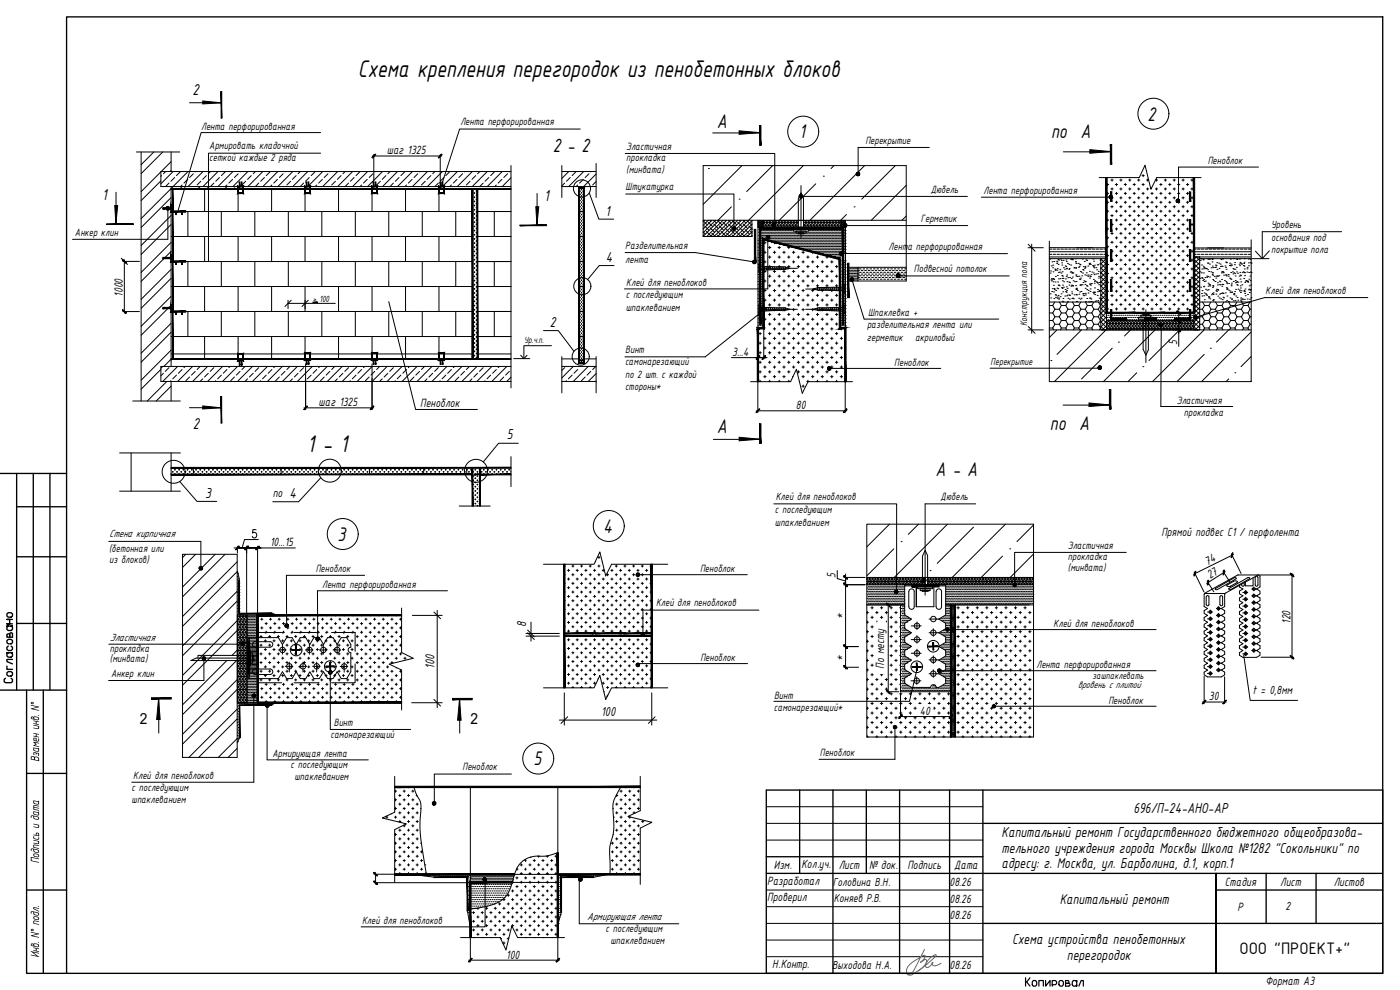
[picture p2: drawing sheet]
<svg xmlns="http://www.w3.org/2000/svg" width="420mm" height="297mm" viewBox="0 0 420 297" stroke-linecap="round" stroke-linejoin="round" font-family="sans-serif">
<defs><g id="words">
<g font-size="7.8">
<text x="107.4" y="23.2">Схема крепления перегородок из пенобетонных блоков</text>
<text x="92.2" y="135.5">1 - 1</text>
</g>
<g font-size="6.4">
<text x="215.1" y="38.4">A</text>
<text x="239.8" y="41.5">1</text>
<text x="315.4" y="41.5">по A</text>
<text x="344.4" y="36.2">2</text>
<text x="215.1" y="129.9">A</text>
<text x="315.1" y="129.1">по A</text>
<text x="280.7" y="142.7">A - A</text>
<text x="181" y="159.8">4</text>
<text x="101.2" y="162.2">3</text>
<text x="160.1" y="229.6">5</text>
</g>
<text font-size="6.2" x="165.9" y="45.6">2 - 2</text>
<text font-size="5.4" x="372" y="286.3">ООО &quot;ПРОЕКТ+&quot;</text>
<g font-size="5.1">
<text x="57.8" y="28.5">2</text>
<text x="30.6" y="60">1</text>
<text x="163.3" y="60.4">1</text>
<text x="57.9" y="128.7">2</text>
</g>
<g font-size="4.7">
<text x="181.8" y="64.7">1</text>
<text x="181.8" y="78.6">4</text>
<text x="165" y="98.2">2</text>
<text x="152.1" y="131.6">5</text>
<text x="61.6" y="149.5">3</text>
<text x="86.9" y="149.5">4</text>
<text x="340.2" y="243.9">696/П-24-АНО-АР</text>
<text x="300.5" y="251.3">Капитальный ремонт Государственного бюджетного общеобразова-</text>
<text x="300.5" y="255.9">тельного учреждения города Москвы Школа №1282 &quot;Сокольники&quot; по</text>
<text x="300.5" y="260.6">адресу: г. Москва, ул. Барболина, д.1, корп.1</text>
<text x="303.7" y="283.1">Схема устройства пенобетонных</text>
<text x="320.2" y="288.1">перегородок</text>
</g>
<g font-size="4.6">
<text x="42" y="217.1">2</text>
<text x="141.2" y="217.1">2</text>
<text x="318" y="271.3">Капитальный ремонт</text>
</g>
<g font-size="4.2">
<text x="157.9" y="188.2" transform="rotate(-90 157.9 188.2)">8</text>
<text x="130.4" y="200.8" transform="rotate(-90 130.4 200.8)">100</text>
<text x="180.4" y="214.7">100</text>
</g>
<g font-size="3.9">
<text x="116.1" y="46.3">шаг 1325</text>
<text x="36.8" y="89" transform="rotate(-90 36.8 89)">1000</text>
<text x="219.8" y="106.8">3...4</text>
<text x="353.3" y="103.7" transform="rotate(-90 353.3 103.7)">5</text>
<text x="95.6" y="121.9">шаг 1325</text>
<text x="126.1" y="122">Пеноблок</text>
<text x="238.9" y="122.8">80</text>
<text x="81.9" y="149.2">по</text>
<text x="81.1" y="163.9">10...15</text>
<text x="250.8" y="173.3" transform="rotate(-90 250.8 173.3)">5</text>
<text x="362.3" y="169.7" transform="rotate(-27 362.3 169.7)">74</text>
<text x="363.2" y="173.8" transform="rotate(-33 363.2 173.8)">27</text>
<text x="253.3" y="185.8" transform="rotate(-90 253.3 185.8)">*</text>
<text x="387.3" y="187.2" transform="rotate(-90 387.3 187.2)">120</text>
<text x="253.3" y="198.2" transform="rotate(-90 253.3 198.2)">*</text>
<text x="265.3" y="200.7" transform="rotate(-90 265.3 200.7)">По месту</text>
<text x="276" y="214.5">40</text>
<text x="362.8" y="210.1">30</text>
<text x="11.7" y="228.6" transform="rotate(-90 11.7 228.6)">Взамен инв . N°</text>
<text x="11.7" y="259.1" transform="rotate(-90 11.7 259.1)">Подпись и дата</text>
<text x="232.2" y="260.8">Изм.</text>
<text x="240.5" y="260.4">Колуч.</text>
<text x="245.2" y="260.4">.</text>
<text x="251.7" y="260.8">Лист</text>
<text x="260.9" y="260.8">№ док.</text>
<text x="272.3" y="260.8">Подпись</text>
<text x="286.4" y="260.6">Дата</text>
<text x="230.3" y="265.4">Разработал</text>
<text x="285" y="265.8">08.26</text>
<text x="367.6" y="265.8">Стадия</text>
<text x="384.2" y="265.8">Лист</text>
<text x="400.3" y="265.8">Листов</text>
<text x="230.3" y="270.4">Проверил</text>
<text x="285" y="275.8">08.26</text>
<text x="285" y="270.8">08.26</text>
<text x="371.4" y="273.3">Р</text>
<text x="11.7" y="287.4" transform="rotate(-90 11.7 287.4)">Инв. N° подл .</text>
<text x="151.9" y="287.6">100</text>
<text x="231.7" y="290.4">Н.Контр.</text>
<text x="285" y="290.8">08.26</text>
<text x="379.8" y="295.4">Формат А3</text>
</g>
<g font-size="3.8">
<text x="348.6" y="160.9">Прямой подвес С1 / перфолента</text>
<text x="375.9" y="208.1">t = 0,8мм</text>
<text x="385.8" y="273.2">2</text>
</g>
<g font-size="3.7">
<text x="250" y="265.7">Головина В.Н.</text>
<text x="250.3" y="270.7">Коняев Р.В.</text>
<text x="249.8" y="290.8">Выходова Н.А.</text>
</g>
<g font-size="3.4">
<text x="60.4" y="39">Лента перфорированная</text>
<text x="138.2" y="37.5">Лента перфорированная</text>
<text x="62.8" y="44.8">Армировать кладочной</text>
<text x="187.9" y="44.9">Эластичная</text>
<text x="259.7" y="43.2">Перекрытие</text>
<text x="62.8" y="48.3">сеткой каждые 2 ряда</text>
<text x="188" y="48.4">прокладка</text>
<text x="188" y="51.9">(минвата)</text>
<text x="362.5" y="49.3">Пеноблок</text>
<text x="187.8" y="57.1">Штукатурка</text>
<text x="279.3" y="57.9">Дюбель</text>
<text x="295.2" y="58.1">Лента перфорированная</text>
<text x="22.5" y="70.8">Анкер клин</text>
<text x="276.4" y="66.6">Герметик</text>
<text x="381.5" y="68.5">Уровень</text>
<text x="187.6" y="74.7">Разделительная</text>
<text x="266.7" y="75.1">Лента перфорированная</text>
<text x="381.5" y="72.2">основания под</text>
<text x="381.5" y="75.8">покрытие пола</text>
<text x="187.7" y="78.8">лента</text>
<text x="274.3" y="81.5">Подвесной потолок</text>
<text x="187.8" y="89.5">с последующим</text>
<text x="188" y="85.9">Клей для пеноблоков</text>
<text x="379.8" y="88.3">Клей для пеноблоков</text>
<text x="187.8" y="93.2">шпаклеванием</text>
<text x="260.6" y="94.9">Шпаклевка +</text>
<text x="260.2" y="98.5">разделительная лента или</text>
<text x="187.6" y="106">Винт</text>
<text x="260.2" y="102.2">герметик</text>
<text x="274.6" y="102.2">акриловый</text>
<text x="187.6" y="109.7">самонарезающий</text>
<text x="187.6" y="113.3">по 2 шт. с каждой</text>
<text x="268.4" y="109.8">Пеноблок</text>
<text x="187.6" y="117">стороны*</text>
<text x="353.2" y="121.2">Эластичная</text>
<text x="355.3" y="124.8">прокладка</text>
<text x="232.6" y="154.1">с последующим</text>
<text x="232.8" y="150.1">Клей для пеноблоков</text>
<text x="282.3" y="150.2">Дюбель</text>
<text x="32.7" y="161.3">Стена кирпичная</text>
<text x="232.6" y="157.7">шпаклеванием</text>
<text x="32.7" y="165.5">(бетонная или</text>
<text x="320.5" y="164.6">Эластичная</text>
<text x="32.8" y="169">из блоков)</text>
<text x="94.8" y="171.6">Пеноблок</text>
<text x="210.1" y="171.6">Пеноблок</text>
<text x="320.5" y="168.1">прокладка</text>
<text x="320.5" y="171.3">(минвата)</text>
<text x="96.7" y="176.3">Лента перфорированная</text>
<text x="196.9" y="181.7">Клей для пеноблоков</text>
<text x="316.2" y="188.1">Клей для пеноблоков</text>
<text x="33" y="192.2">Эластичная</text>
<text x="33" y="195.6">прокладка</text>
<text x="33" y="198.6">(минвата)</text>
<text x="33.3" y="203.2">Анкер клин</text>
<text x="210.2" y="198.2">Пеноблок</text>
<text x="311.1" y="200.3">Лента перфорированная</text>
<text x="232.3" y="209.7">Винт</text>
<text x="232.3" y="213.4">самонарезающий*</text>
<text x="332.6" y="211.3">Пеноблок</text>
<text x="99.2" y="221.5">самонарезающий</text>
<text x="100.2" y="217.8">Винт</text>
<text x="81.8" y="227.1">Армирующая лента</text>
<text x="246" y="226.7">Пеноблок</text>
<text x="40" y="233.7">Клей для пеноблоков</text>
<text x="87.2" y="230.6">с последующим</text>
<text x="88.4" y="234">шпаклеванием</text>
<text x="138.8" y="230.9">Пеноблок</text>
<text x="39.5" y="237.5">с последующим</text>
<text x="39.5" y="240.9">шпаклеванием</text>
<text x="176.2" y="276">Армирующая лента</text>
<text x="108.6" y="277.3">Клей для пеноблоков</text>
<text x="181.8" y="279.5">с последующим</text>
<text x="183.2" y="283.2">шпаклеванием</text>
</g>
<g font-size="3.2">
<text x="308.2" y="97.9" transform="rotate(-90 308.2 97.9)">Конструкция пола</text>
<text x="297.3" y="109.4">Перекрытие</text>
<text x="327.9" y="203.8">зашпаклевать</text>
<text x="323.4" y="206.5">вровень с плитой</text>
</g>
<g font-size="2.9">
<text x="93.9" y="90.5">&gt; 100</text>
<text x="157.3" y="103">Ур.ч.п.</text>
</g>
</g></defs>
<g fill="none" stroke="#000" stroke-width=".3">
<path d="M56.9 30.8h9.5M96.2 39.8h-35.8l-7 23.7h88.4M174.1 38.7h-36.2l-5.7 17.8M213.9 39.9h14.1M34.8 57.7v9.5M40.9 45.6h13M42.4 45.6v74.7M46.2 45.6l-3.8 3.8M48.3 51.6l-5.9 5.9M48.3 54.3l-5.9 5.9M48.5 52.7l-.2 .2M48.9 45.6l-6.5 6.5"/>
<path d="M49.7 51.5l-.7 .6M50.7 54.9l-1 1.1M51.4 45.6v5.9M51.4 56.7v53.2M51.4 51.2l-.3 .3M51.4 48.5l-3 3M51.4 59.3l-9 9M51.4 56v.6M51.9 51.5l-3.6 3.6M52 56l-9.6 9.6M52.4 53.3l-1.1 1.1M54.1 51.6l-1.1 1.1"/>
<path d="M54.7 55.5l-.5 .5M54.7 56l-.8 .7M56.3 53.8l-1.1 1.1M56.4 51.5l-4.5 4.5M58 52.1l-1.1 1.2M58.7 51.5l-.1 .1M60 56l-.7 .7M60.3 54.4l-1.2 1.1M60.9 51.5l-4.5 4.5M61.4 56.7v6.8M62 52.7l-1.2 1.1M62.7 56l-.7 .7"/>
<path d="M63.2 51.5l-.7 .6M64.2 54.9l-1 1.1M65.4 51.5l-4.5 4.5M65.9 53.3l-1.2 1.1M67.6 51.6l-1.2 1.1M68.1 55.5l-.5 .5M68.1 56l-.7 .7M69.8 53.8l-1.1 1.1M69.9 51.5l-4.5 4.5M70.4 56.4l-.3 .3M71.5 58v5.5M71.5 52.1l-1.1 1.2"/>
<path d="M72.2 51.5l-.1 .1M73.7 54.4l-1.1 1.1M74.4 51.5l-4.5 4.5M75.4 52.7l-1.1 1.1M76.6 51.5l-.6 .6M77.7 54.9l-1.1 1.1M78.9 51.5l-4.5 4.5M79.4 53.3l-1.2 1.1M81 51.6l-1.1 1.1M81.5 56.7v6.8M81.6 55.5l-.5 .5M83.3 53.8l-1.2 1.1"/>
<path d="M83.4 51.5l-4.5 4.5M85 52.1l-1.2 1.2M85.6 51.5l-.1 .1M87.2 54.4l-1.1 1.1M87.9 51.5l-4.5 4.5M88.9 52.7l-1.1 1.1M90.1 51.5l-.6 .6M91.1 54.9l-1 1.1M91.5 58v5.5M92.4 51.5l-4.5 4.5M92.8 53.3l-1.1 1.1M94.5 51.6l-1.1 1.1"/>
<path d="M95.1 55.5l-.5 .5M96.2 46h-33.6v32.5M96.8 53.8l-1.2 1.1M96.9 51.5l-4.5 4.5M98.4 52.1l-1.1 1.2M99.1 51.5l-.1 .1M100.7 54.4l-1.2 1.1M101.3 51.5l-4.5 4.5M101.6 56.7v6.8M102.4 52.7l-1.2 1.1M103.6 51.5l-.7 .6M104.6 54.9l-1 1.1"/>
<path d="M105.8 51.5l-4.5 4.5M106.3 53.3l-1.1 1.1M108 51.6l-1.2 1.1M108.5 55.5l-.4 .5M110.2 53.8l-1.1 1.1M110.3 51.5l-4.5 4.5M111.7 56.7v6.8M111.7 46.8h20.9M111.9 52.1l-1.1 1.2M112.2 46.3v8.1M112.6 51.5l-.1 .1M114.2 54.4l-1.2 1.1"/>
<path d="M114.8 51.5l-4.5 4.5M115.8 52.7l-1.1 1.1M117.1 51.5l-.7 .6M118.1 54.9l-1 1.1M119.3 51.5l-4.5 4.5M119.8 53.3l-1.2 1.1M121.4 51.6l-1.1 1.1M121.7 56.7v6.8M122 55.5l-.5 .5M123.7 53.8l-1.1 1.1M123.8 51.5l-4.5 4.5M125.4 52.1l-1.2 1.2"/>
<path d="M126 51.5l-.1 .1M127.6 54.4l-1.1 1.1M128.3 51.5l-4.5 4.5M129.3 52.7l-1.1 1.1M130.5 51.5l-.6 .6M131.6 54.9l-1.1 1.1M131.7 56.7v6.8M132.1 46.3v7.9M132.8 51.5l-4.5 4.5M133.2 53.3l-1.1 1.1M134.9 51.6l-1.1 1.1M135.5 55.5l-.5 .5"/>
<path d="M137.2 53.8l-1.2 1.1M137.3 51.5l-4.5 4.4M138.8 52.1l-1.1 1.2M139.5 51.5l-.1 .1M141.1 54.4l-1.1 1.1M141.8 51.5l-4.6 4.5M141.8 56.7v51M141.8 57.3h.1M141.8 58.6h.1M141.8 59.8h.1M142.2 57.9h.3M142.2 59.2h.3"/>
<path d="M142.4 56.7v.1M142.4 57.8v.3M142.4 59v.3M142.8 52.7l-1.2 1.1M142.9 57.3h.3M142.9 58.6h.3M142.9 59.8h.3M143 57.2v.3M143 58.4v.3M143 59.7v.3M143.3 56.7v51M144 51.5l-.7 .6"/>
<path d="M145 54.9l-1 1.1M146.2 51.5l-4.5 4.5M146.7 53.3l-1.1 1.1M148.4 51.6l-1.1 1.1M148.9 55.5l-.4 .5M150.6 53.8l-1.1 1.1M150.7 51.5l-4.5 4.5M152.3 52.1l-1.1 1.2M153 51.5l-.1 .1M153.4 51.5h-105.1v4.5h105.1M153.4 53.3l-2.7 2.7M153.4 49.7v66.7"/>
<path d="M161.2 58v9.6M168.6 56h10.3M168.6 51.5h10.3M168.6 49.7v9.6M169.5 54.9l-.9 .9M170.7 51.5l-2.1 2M171.1 53.3l-1.1 1.1M172.8 51.6l-1.1 1.1M173.4 55.5l-.5 .5M173.7 56v52.5M173.9 57.3h.3M173.9 59.2h.3"/>
<path d="M173.9 56.4h.3M173.9 58.3h.3M174.1 56.4v.1M174.1 57.2v.3M174.1 58.2v.2M174.1 59.1v.2M174.4 56.9h.2M174.4 57.8h.2M174.4 58.8h.2M174.4 59.7h.2M174.5 56.8v.2M174.5 57.7v.2"/>
<path d="M174.5 58.6v.3M174.5 59.6v.2M174.9 57.3h.2M174.9 59.2h.2M174.9 56.4h.2M174.9 58.3h.2M175 56.4v.1M175 57.2v.3M175 58.2v.2M175 59.1v.2M175.1 53.8l-1.2 1.1M175.2 51.5l-4.5 4.5"/>
<path d="M176.7 52.1l-1.1 1.2M176.8 57.9l2.9 7.9h4.5M177.4 51.5l-.1 .1M178.9 54.5l-1 1M178.9 49.1v10.2M178.9 52.2l-3.7 3.8v52.5M187.6 46h44.9v21.2M187.8 58.2h32.5v10.4M212.6 50.6h.1M221.8 59.8h.1M222.7 49.7l-11.7 11.6M231.9 49.7l-7.8 7.8"/>
<path d="M240.4 55.7v15.6M240.8 58.9h49.5M241.1 49.7l-16.4 16.4M244.8 55.2l-10.9 10.9M247.1 52.9h.1M250.3 49.7l-.9 .9M259.5 49.7l-16.4 16.4M268.7 49.7l-10.1 10.1M272 55.6l-10.5 10.5M278.9 44.2h-21.4v7.7M294.5 59.2h39M319.1 45.6h14.2"/>
<path d="M329.9 53.3h12l1.7-3.7 1.8 7.2 1.8-3.5h13.3M332.1 55.4h.6M332.1 58h.6M332.4 55v.7M332.4 57.7v.7M333.3 57.6h.4M333.4 54h.7M333.4 56.7h.7M333.4 59.4h.7M333.7 53.7v.7M333.7 56.4v.6M333.7 59v.7"/>
<path d="M334.7 55.4h.7M334.7 58h.7M335.1 55v.7M335.1 57.7v.7M336.1 54h.6M336.1 56.7h.6M336.1 59.4h.6M336.4 53.7v.7M336.4 56.4v.6M336.4 59v.7M337.4 55.4h.7M337.4 58h.7"/>
<path d="M337.7 55v.7M337.7 57.7v.7M338.7 54h.7M338.7 56.7h.7M338.7 59.4h.7M339.1 53.7v.7M339.1 56.4v.6M339.1 59v.7M340.1 55.4h.6M340.1 58h.6M340.4 55v.7M340.4 57.7v.7"/>
<path d="M341.4 54h.7M341.4 56.7h.7M341.4 59.4h.7M341.7 53.7v.7M341.7 56.4v.6M341.7 59v.7M342.7 52.7h.7M342.7 55.4h.7M342.7 58h.7M343.1 52.4v.6M343.1 55v.7M343.1 57.7v.7"/>
<path d="M344.1 51.4h.1M344.1 54h.6M344.1 56.7h.6M344.1 59.4h.6M344.4 53.7v.7M344.4 56.4v.6M344.4 59v.7M345.4 58h.7M345.7 57.7v.7M346.7 56.7h.7M346.7 59.4h.7M346.8 54h.6"/>
<path d="M347.1 53.7v.7M347.1 56.4v.6M347.1 59v.7M348.1 55.4h.6M348.1 58h.6M348.4 55v.7M348.4 57.7v.7M349.4 54h.7M349.4 56.7h.7M349.4 59.4h.7M349.7 53.7v.7M349.7 56.4v.6"/>
<path d="M349.7 59v.7M350.7 55.4h.7M350.7 58h.7M351.1 55v.7M351.1 57.7v.7M352.1 54h.6M352.1 56.7h.6M352.1 59.4h.6M352.4 53.7v.7M352.4 56.4v.6M352.4 59v.7M353.4 55.4h.7"/>
<path d="M353.4 58h.7M353.7 55v.7M353.7 57.7v.7M354.7 54h.7M354.7 56.7h.7M354.7 59.4h.7M355.1 53.7v.7M355.1 56.4v.6M355.1 59v.7M356.1 55.4h.6M356.1 58h.6M356.4 55v.7"/>
<path d="M356.4 57.7v.7M357.4 54h.7M357.4 56.7h.7M357.4 59.4h.7M357.7 53.7v.7M357.7 56.4v.6M357.7 59v.7M377.7 50.1h-24v10.1M36.4 77.5l1.9 1.9M36.8 78.4h5M37.3 77.9v16.1M50.4 62.5v9.3h-28.6"/>
<path d="M51.4 71h90.4M51.4 64.7l-9 9M51.4 72.7l-9 9M51.4 67.4l-9 9M51.4 75.4l-9 9M53.4 78.5h88.4M56.4 63.5v7.5M56.4 78.5v7.5M61.4 71v7.5M66.4 63.5v7.5M66.4 78.5v7.5M71.5 71v7.5"/>
<path d="M76.5 63.5v7.5M76.5 78.5v7.5M81.5 71v7.5M86.5 63.5v7.5M86.5 78.5v7.5M91.5 71v7.5M96.6 63.5v7.5M96.6 78.5v7.5M101.6 71v7.5M106.6 63.5v7.5M106.6 78.5v7.5M111.7 71v7.5"/>
<path d="M116.7 63.5v7.5M116.7 78.5v7.5M121.7 71v7.5M126.7 63.5v7.5M126.7 78.5v7.5M131.7 71v7.5M136.8 63.5v7.5M136.8 78.5v7.5M141.8 61.1h.1M141.8 62.3h.1M141.8 63.5h.1M141.8 64.8h.1"/>
<path d="M141.8 66h.1M141.8 67.3h.1M141.8 68.5h.1M141.8 69.8h.1M141.8 71.1h.1M141.8 72.3h.1M141.8 73.6h.1M141.8 74.8h.1M141.8 76.1h.1M141.8 77.3h.1M141.8 78.6h.1M141.8 79.8h.1"/>
<path d="M142.2 60.4h.3M142.2 61.7h.3M142.2 62.9h.3M142.2 64.2h.3M142.2 65.4h.3M142.2 66.7h.3M142.2 67.9h.3M142.2 69.2h.3M142.2 70.4h.3M142.2 71.7h.3M142.2 72.9h.3M142.2 74.2h.3"/>
<path d="M142.2 75.4h.3M142.2 76.7h.3M142.2 77.9h.3M142.2 79.2h.3M142.4 60.3v.3M142.4 61.5v.3M142.4 62.8v.3M142.4 64v.3M142.4 65.3v.3M142.4 66.5v.3M142.4 67.8v.3M142.4 69v.3"/>
<path d="M142.4 70.3v.3M142.4 71.5v.3M142.4 72.8v.3M142.4 74v.3M142.4 75.3v.3M142.4 76.5v.3M142.4 77.8v.3M142.4 79v.3M142.9 61.1h.3M142.9 62.3h.3M142.9 63.5h.3M142.9 64.8h.3"/>
<path d="M142.9 66h.3M142.9 67.3h.3M142.9 68.5h.3M142.9 69.8h.3M142.9 71.1h.3M142.9 72.3h.3M142.9 73.6h.3M142.9 74.8h.3M142.9 76.1h.3M142.9 77.3h.3M142.9 78.6h.3M142.9 79.8h.3"/>
<path d="M143 60.9v.3M143 62.2v.3M143 63.4v.3M143 64.7v.3M143 65.9v.3M143 67.1v.4M143 68.4v.3M143 69.6v.4M143 70.9v.3M143 72.1v.4M143 73.4v.3M143 74.6v.4"/>
<path d="M143 75.9v.3M143 77.1v.4M143 78.4v.3M143 79.7v.3M143.3 78.5h10.1M143.3 71h10.1M143.3 63.5h10.1M148.3 63.5v7.5M148.3 78.5v7.5M173.7 78.5h1.5M173.7 71h1.5M173.7 63.5h1.5"/>
<path d="M173.9 61.1h.3M173.9 63h.3M173.9 64.9h.3M173.9 66.7h.3M173.9 68.6h.3M173.9 70.5h.3M173.9 72.4h.3M173.9 74.2h.3M173.9 76.1h.3M173.9 78h.3M173.9 79.8h.3M173.9 63.9h.3"/>
<path d="M173.9 65.8h.3M173.9 67.7h.3M173.9 69.5h.3M173.9 60.2h.3M173.9 62h.3M173.9 71.4h.3M173.9 73.3h.3M173.9 75.2h.3M173.9 77h.3M173.9 78.9h.3M174.1 60.1v.2M174.1 61v.2"/>
<path d="M174.1 61.9v.3M174.1 62.9v.2M174.1 63.8v.2M174.1 64.7v.3M174.1 65.7v.2M174.1 66.6v.3M174.1 67.5v.3M174.1 68.5v.2M174.1 69.4v.3M174.1 70.4v.2M174.1 71.3v.2M174.1 72.2v.3"/>
<path d="M174.1 73.2v.2M174.1 74.1v.2M174.1 75v.3M174.1 76v.2M174.1 76.9v.3M174.1 77.9v.2M174.1 78.8v.2M174.1 79.7v.3M174.4 64.4h.2M174.4 65.3h.2M174.4 66.3h.2M174.4 67.2h.2"/>
<path d="M174.4 68.1h.2M174.4 69.1h.2M174.4 70h.2M174.4 70.9h.2M174.4 60.6h.2M174.4 61.6h.2M174.4 62.5h.2M174.4 71.9h.2M174.4 72.8h.2M174.4 73.8h.2M174.4 74.7h.2M174.4 75.6h.2"/>
<path d="M174.4 76.6h.2M174.4 77.5h.2M174.4 79.4h.2M174.5 60.5v.3M174.5 61.5v.2M174.5 62.4v.2M174.5 63.3v.3M174.5 64.3v.2M174.5 65.2v.2M174.5 66.1v.3M174.5 67.1v.2M174.5 68v.2"/>
<path d="M174.5 68.9v.3M174.5 69.9v.2M174.5 70.8v.3M174.5 71.8v.2M174.5 72.7v.2M174.5 73.6v.3M174.5 74.6v.2M174.5 75.5v.2M174.5 76.5v.2M174.5 77.4v.2M174.5 78.3v.3M174.5 79.3v.2"/>
<path d="M174.9 61.1h.2M174.9 63h.2M174.9 64.9h.2M174.9 66.7h.2M174.9 68.6h.2M174.9 70.5h.2M174.9 72.4h.2M174.9 74.2h.2M174.9 76.1h.2M174.9 78h.2M174.9 79.8h.2M174.9 63.9h.2"/>
<path d="M174.9 65.8h.2M174.9 67.7h.2M174.9 69.5h.2M174.9 60.2h.2M174.9 62h.2M174.9 71.4h.2M174.9 73.3h.2M174.9 75.2h.2M174.9 77h.2M174.9 78.9h.2M175 60.1v.2M175 61v.2"/>
<path d="M175 61.9v.3M175 62.9v.2M175 63.8v.2M175 64.7v.3M175 65.7v.2M175 66.6v.3M175 67.5v.3M175 68.5v.2M175 69.4v.3M175 70.4v.2M175 71.3v.2M175 72.2v.3"/>
<path d="M175 73.2v.2M175 74.1v.2M175 75v.3M175 76v.2M175 76.9v.3M175 77.9v.2M175 78.8v.2M175 79.7v.3M184.3 79.7h-4.5l-3.4 4.2M187.6 75.8h21.1l17.7 2.8M211 70.7l.3 .3M211 66.3l1.3 1.2"/>
<path d="M211 69.6l.7 .7M211 68.5l.2 .1M211 66.1h61M211.4 67.8l1.4 1.3M211.5 66.1l-.5 .4M212 69.4l1.4 1.4M212.5 66.7l1.4 1.3M212.6 66.1l-1.6 1.5M213.1 68.3l1.4 1.4M213.1 66.1l.3 .3M213.6 70l1 1M213.7 66.1l-2.7 2.6"/>
<path d="M214.2 66.1l.8 .8M214.2 67.2l1.4 1.4M214.8 68.9l1.3 1.4M214.8 66.1l-3.8 3.7M215.3 70.5l.4 .5M215.3 66.1l1.4 1.4M215.9 67.8l1.3 1.3M215.9 66.1l-4.9 4.8M216.4 69.4l1.4 1.4M217 66.7l1.3 1.3M217 66.1l-4.9 4.9M217.5 68.3l1.4 1.4"/>
<path d="M217.5 66.1l.3 .3M218.1 70l1 1M218.1 66.1l-4.9 4.9M218.6 67.2l1.4 1.4-2.4 2.4M218.6 66.1l.8 .8M219.2 68.9l1.4 1.4M219.2 66.1l-4.9 4.9M219.5 62.1l-4 4M219.7 70.5l.5 .5M219.7 66.1l1.4 1.4M220.3 66.1l-4.9 4.9M220.3 67.8l1.4 1.3"/>
<path d="M220.8 69.4l1.4 1.4M221.4 66.1l-4.9 4.9M221.4 66.7l1.4 1.3M221.9 66.1l.3 .3M221.9 68.3l1.4 1.4M222.5 70l1 1M222.5 66.1l-2.2 2.2M223 67.2l1.4 1.4M223 66.1l.9 .8M223.6 68.9l1.4 1.4M223.6 66.1l-4.9 4.9M224.1 70.5l.5 .5"/>
<path d="M224.1 66.1l1.4 1.4M224.7 67.8l1.1 1M224.7 66.1l-4.9 4.9M225.2 69.4l.6 .5M225.7 66.1v4.8M225.8 68.4l-2.6 2.6M225.8 67.2l-3.8 3.8M225.8 66.1l-4.9 4.9M225.8 70.6l-.4 .4M225.8 71h-14.8v-21.3h61v34.6h-17.4M225.8 69.5l-1.5 1.5M227.5 67.3h.1"/>
<path d="M227.5 66.3h.1M227.5 66.8h.1M227.5 67.8h.1M227.5 72.1h.1M227.5 73.1h.1M227.5 74.2h.1M227.5 75.2h.1M227.5 76.2h.1M227.5 77.2h.1M227.5 78.3h.1M227.5 79.3h.1M227.5 66.3v-.2v2.1h24.8v-2h-23.3v2"/>
<path d="M227.7 68.7h.1M227.7 69.7h.1M227.7 70.6h.1M227.8 71.6h.1M227.8 72.6h.1M227.8 73.6h.1M227.8 74.7h.1M227.8 75.7h.1M227.8 76.7h.1M227.8 77.8h.1M227.8 78.8h.1M227.8 79.8h.1"/>
<path d="M227.9 68.2h.1M227.9 69.2h.1M227.9 70.2h.1M227.9 71.1h.1M228 72.1h.1M228 73.1h.1M228 74.2h.1M228 75.2h.1M228 76.2h.1M228 77.2h.1M228 78.3h.1M228 79.3h.1"/>
<path d="M228 66.1l-.2 .4h-.3v.3M228.2 68.7h.1M228.2 69.7h.1M228.2 70.6h.1M228.3 71.6h.1M228.3 72.6h.1M228.3 73.6h.1M228.3 74.7h.1M228.3 75.7h.1M228.3 76.7h.1M228.3 77.8h.1M228.3 78.8h.1"/>
<path d="M228.3 79.8h.1M228.4 68.2h.1M228.4 69.2h.1M228.4 70.2h.1M228.4 71.1h.1M228.5 72.1h.1M228.5 73.1h.1M228.5 74.2h.1M228.5 75.2h.1M228.5 76.2h.1M228.5 77.2h.1M228.5 78.3h.1"/>
<path d="M228.5 79.3h.1M228.5 66.1l-.5 .7h-.2v.2h-.3v.3M228.6 68.7h.1M228.6 69.7h.1M228.6 70.6h.1M228.6 71.6h.1M228.9 68.2h.1M228.9 69.2h.1M228.9 70.2h.1M228.9 71.1h.1M229 66.3l-.7 .5v.2h-.3v.3h-.2v.3h-.3v.2M229 67.8l-.5 .4"/>
<path d="M229 67.9l.3 .3M229 66.3l1.1 1.9M229 67.6h3M229.1 68.7h.1M229.1 69.7h.1M229.1 70.6h.1M229.1 71.6h.1M229.2 78.6h.7M229.2 72.8h.7M229.2 75.7h.7M229.4 68.2h.1M229.4 69.2h.1"/>
<path d="M229.4 70.2h.1M229.4 71.1h.1M229.6 72.5v.7M229.6 75.3v.8M229.6 78.2v.7M229.6 68.7h.1M229.6 69.7h.1M229.6 70.6h.1M229.6 71.6h.1M229.7 66.2l-.7 1.1h-.2v.3h-.3v.2h-.2l-.3 .4M229.8 68.2h.1M229.8 69.2h.1"/>
<path d="M229.8 70.2h.1M229.8 71.1h.1M229.9 66.2l1.2 2M230.1 68.7h.1M230.1 69.7h.1M230.1 70.6h.1M230.1 71.6h.1M230.3 68.2h.1M230.3 69.2h.1M230.3 70.2h.1M230.4 71.2v15.5h-43M230.5 68.7h.1"/>
<path d="M230.5 69.7h.1M230.5 70.6h.1M230.5 71.6h.1M230.6 66.2l-1.2 2M230.6 74.3h.8M230.6 77.1h.8M230.6 80h.8M230.8 66.2l1.1 2M230.8 68.2h.1M230.8 69.2h.1M230.8 70.2h.1M230.8 71.1h.1"/>
<path d="M230.8 72.1h.1M231 73.9v.7M231 76.8v.7M231 79.6v.8M231 68.7h.1M231 69.7h.1M231 70.6h.1M231 71.6h.1M231.3 68.2h.1M231.3 69.2h.1M231.3 70.2h.1M231.3 71.1h.1"/>
<path d="M231.3 72.1h.1M231.5 68.7h.1M231.5 69.7h.1M231.5 70.6h.1M231.5 71.6h.1M231.5 66.2l-1.2 2M231.7 66.2l.6 1.1M231.7 68.2h.1M231.7 69.2h.1M231.7 70.2h.1M231.7 71.1h.1M231.7 72.1h.1"/>
<path d="M232 68.7h.1M232 69.7h.1M232 70.6h.1M232 71.6h.1M232.1 78.6h.7M232.1 72.8h.7M232.1 75.7h.7M232.2 68.2h.1M232.2 69.2h.1M232.2 70.2h.1M232.2 71.1h.1M232.2 72.1h.1"/>
<path d="M232.4 67.6h7.2M232.4 66.2l-1.2 2M232.4 72.6v.6M232.4 75.3v.8M232.4 78.2v.7M232.4 67.5l.5 .7M232.5 68.7h.1M232.5 69.7h.1M232.5 70.6h.1M232.5 71.6h.1M232.5 72.5h.1M232.6 66.2l1.2 2"/>
<path d="M232.7 68.2h.1M232.7 69.2h.1M232.7 70.2h.1M232.7 71.1h.1M232.7 72.1h.1M232.9 68.7h.1M232.9 69.7h.1M232.9 70.6h.1M232.9 71.6h.1M232.9 72.5h.1M233.2 68.2h.1M233.2 69.2h.1"/>
<path d="M233.2 70.2h.1M233.2 71.1h.1M233.2 72.1h.1M233.3 66.2l-1.2 2M233.4 68.7h.1M233.4 69.7h.1M233.4 70.6h.1M233.4 71.6h.1M233.4 72.5h.1M233.5 66.2l1.2 2M233.5 74.3h.7M233.5 77.1h.7"/>
<path d="M233.5 80h.7M233.6 68.2h.1M233.6 69.2h.1M233.6 70.2h.1M233.6 71.1h.1M233.6 72.1h.1M233.8 73.9v.7M233.8 76.8v.7M233.8 79.6v.8M233.9 68.7h.1M233.9 69.7h.1M233.9 70.6h.1"/>
<path d="M233.9 71.6h.1M233.9 72.5h.1M234.1 68.2h.1M234.1 69.2h.1M234.1 70.2h.1M234.1 71.1h.1M234.1 72.1h.1M234.1 73h.1M234.2 66.2l-1.2 2M234.4 68.7h.1M234.4 69.7h.1M234.4 70.6h.1"/>
<path d="M234.4 71.6h.1M234.4 72.5h.1M234.4 66.2l1.2 2M234.6 68.2h.1M234.6 69.2h.1M234.6 70.2h.1M234.6 71.1h.1M234.6 72.1h.1M234.6 73h.1M234.8 68.7h.1M234.8 69.7h.1M234.8 70.6h.1"/>
<path d="M234.8 71.6h.1M234.8 72.5h.1M234.9 78.6h.7M234.9 75.7h.7M235.1 68.2h.1M235.1 69.2h.1M235.1 70.2h.1M235.1 71.1h.1M235.1 72.1h.1M235.1 73h.1M235.1 66.2l-1.2 2M235.3 66.2l1.2 2"/>
<path d="M235.3 75.3v.8M235.3 78.2v.7M235.3 68.7h.1M235.3 69.7h.1M235.3 70.6h.1M235.3 71.6h.1M235.3 72.5h.1M235.5 68.2h.1M235.5 69.2h.1M235.5 70.2h.1M235.5 71.1h.1M235.5 72.1h.1"/>
<path d="M235.5 73h.1M235.8 68.7h.1M235.8 69.7h.1M235.8 70.6h.1M235.8 71.6h.1M235.8 72.5h.1M236 66.2l-1.2 2M236 68.2h.1M236 69.2h.1M236 70.2h.1M236 71.1h.1M236 72.1h.1"/>
<path d="M236 73h.1M236.2 66.2l1.2 2M236.3 68.7h.1M236.3 69.7h.1M236.3 70.6h.1M236.3 71.6h.1M236.3 72.5h.1M236.3 73.5h.1M236.4 74.3h.7M236.4 77.1h.7M236.4 80h.7M236.5 68.2h.1"/>
<path d="M236.5 69.2h.1M236.5 70.2h.1M236.5 71.1h.1M236.5 72.1h.1M236.5 73h.1M236.7 68.7h.1M236.7 69.7h.1M236.7 70.6h.1M236.7 71.6h.1M236.7 72.5h.1M236.7 73.5h.1M236.7 73.9v.7"/>
<path d="M236.7 76.8v.7M236.7 79.6v.8M236.9 66.2l-1.2 2M237 68.2h.1M237 69.2h.1M237 70.2h.1M237 71.1h.1M237 72.1h.1M237 73h.1M237.1 66.2l1.2 2M237.2 68.7h.1M237.2 69.7h.1"/>
<path d="M237.2 70.6h.1M237.2 71.6h.1M237.2 72.5h.1M237.2 73.5h.1M237.4 68.2h.1M237.4 69.2h.1M237.4 70.2h.1M237.4 71.1h.1M237.4 72.1h.1M237.4 73h.1M237.7 68.7h.1M237.7 69.7h.1"/>
<path d="M237.7 70.6h.1M237.7 71.6h.1M237.7 72.5h.1M237.7 73.5h.1M237.8 78.6h.7M237.8 75.7h.7M237.8 66.2l-1.2 2M237.9 68.2h.1M237.9 69.2h.1M237.9 70.2h.1M237.9 71.1h.1M237.9 72.1h.1"/>
<path d="M237.9 73h.1M237.9 74h.1M238 66.2l1.2 2M238.1 68.8h4.6v.5h-4.6zM238.2 68.7h.1M238.2 69.7h.1M238.2 70.6h.1M238.2 71.6h.1M238.2 72.5h.1M238.2 73.5h.1M238.2 75.3v.8M238.2 78.2v.7"/>
<path d="M238.4 68.2h.1M238.4 70.2h.1M238.4 71.1h.1M238.4 72.1h.1M238.4 73h.1M238.4 74h.1M238.6 68.7h.1M238.6 69.7h.1M238.6 70.6h.1M238.6 71.6h.1M238.6 72.5h.1M238.6 73.5h.1"/>
<path d="M238.7 66.2l-1.2 2M238.9 68.2h.1M238.9 70.2h.1M238.9 71.1h.1M238.9 72.1h.1M238.9 73h.1M238.9 74h.1M238.9 66.2l.7 1.2M238.9 69.3h3v.6h-3zM239.1 68.7h.1M239.1 70.6h.1M239.1 71.6h.1"/>
<path d="M239.1 72.5h.1M239.1 73.5h.1M239.2 77.1h.8M239.2 80h.8M239.4 68.2h.1M239.4 70.2h.1M239.4 71.1h.1M239.4 72.1h.1M239.4 73h.1M239.4 74h.1M239.5 69.8h1.8v.4h-1.8zM239.6 66.2l-1.2 2"/>
<path d="M239.6 67.8l-.3 .4M239.6 66.8h-10.8v.2h-.3l-.5 .8-.5 .3v46.4M239.6 68.7h.1M239.6 70.6h.1M239.6 71.6h.1M239.6 72.5h.1M239.6 73.5h.1M239.6 74.5h.1M239.6 74.5v.1M239.6 76.8v.7M239.6 79.6v.8M239.8 68.2h.1"/>
<path d="M239.8 70.2h.1M239.8 71.1h.1M239.8 72.1h.1M239.8 73h.1M239.8 74h.1M240.1 68.7h.1M240.1 70.6h.1M240.1 71.6h.1M240.1 72.5h.1M240.1 73.5h.1M240.1 74.5h.1M240.3 68.2h.1"/>
<path d="M240.3 70.2h.1M240.3 71.1h.1M240.3 72.1h.1M240.3 73h.1M240.3 74h.1M240.5 68.7h.1M240.5 70.6h.1M240.5 71.6h.1M240.5 72.5h.1M240.5 73.5h.1M240.5 74.5h.1M240.7 78.6h.7"/>
<path d="M240.7 75.7h.7M240.8 68.2h.1M240.8 70.2h.1M240.8 71.1h.1M240.8 72.1h.1M240.8 73h.1M240.8 74h.1M241 68.7h.1M241 70.6h.1M241 71.6h.1M241 72.5h.1M241 73.5h.1"/>
<path d="M241 74.5h.1M241 75.3v.8M241 78.2v.7M241.1 67.6h11.2M241.1 66.9l.8 1.3M241.3 68.2h.1M241.3 70.2h.1M241.3 71.1h.1M241.3 72.1h.1M241.3 73h.1M241.3 74h.1M241.4 66.2l-.3 .5"/>
<path d="M241.5 68.7h.1M241.5 70.6h.1M241.5 71.6h.1M241.5 72.5h.1M241.5 73.5h.1M241.5 74.5h.1M241.6 66.2l1.2 2M241.7 68.2h.1M241.7 70.2h.1M241.7 71.1h.1M241.7 72.1h.1M241.7 73h.1"/>
<path d="M241.7 74h.1M241.7 74.9h.1M242 68.7h.1M242 69.7h.1M242 70.6h.1M242 71.6h.1M242 72.5h.1M242 73.5h.1M242 74.5h.1M242.1 77.1h.7M242.1 80h.7M242.2 68.2h.1"/>
<path d="M242.2 70.2h.1M242.2 71.1h.1M242.2 72.1h.1M242.2 73h.1M242.2 74h.1M242.2 74.9h.1M242.3 66.2l-1.2 2v-8.8l-.7-1.6-.8 1.8v8.6M242.4 68.7h.1M242.4 69.7h.1M242.4 70.6h.1M242.4 71.6h.1M242.4 72.5h.1"/>
<path d="M242.4 73.5h.1M242.4 74.5h.1M242.5 76.8v.7M242.5 79.6v.8M242.5 66.2l1.2 2M242.7 68.2h.1M242.7 69.2h.1M242.7 70.2h.1M242.7 71.1h.1M242.7 72.1h.1M242.7 73h.1M242.7 74h.1"/>
<path d="M242.7 74.9h.1M242.9 68.7h.1M242.9 69.7h.1M242.9 70.6h.1M242.9 71.6h.1M242.9 72.5h.1M242.9 73.5h.1M242.9 74.5h.1M243.2 68.2h.1M243.2 69.2h.1M243.2 70.2h.1M243.2 71.1h.1"/>
<path d="M243.2 72.1h.1M243.2 73h.1M243.2 74h.1M243.2 74.9h.1M243.2 66.2l-1.2 2M243.4 66.2l1.2 2M243.4 68.7h.1M243.4 69.7h.1M243.4 70.6h.1M243.4 71.6h.1M243.4 72.5h.1M243.4 73.5h.1"/>
<path d="M243.4 74.5h.1M243.4 75.4h.1M243.5 78.6h.8M243.5 75.7h.8M243.6 68.2h.1M243.6 69.2h.1M243.6 70.2h.1M243.6 71.1h.1M243.6 72.1h.1M243.6 73h.1M243.6 74h.1M243.6 74.9h.1"/>
<path d="M243.9 68.7h.1M243.9 69.7h.1M243.9 70.6h.1M243.9 71.6h.1M243.9 72.5h.1M243.9 73.5h.1M243.9 74.5h.1M243.9 75.4h.1M243.9 75.6v.5M243.9 78.2v.7M244.1 68.2h.1M244.1 69.2h.1"/>
<path d="M244.1 70.2h.1M244.1 71.1h.1M244.1 72.1h.1M244.1 73h.1M244.1 74h.1M244.1 74.9h.1M244.1 66.2l-1.1 2M244.3 66.2l1.2 2M244.3 68.7h.1M244.3 69.7h.1M244.3 70.6h.1M244.3 71.6h.1"/>
<path d="M244.3 72.5h.1M244.3 73.5h.1M244.3 74.5h.1M244.3 75.4h.1M244.6 68.2h.1M244.6 69.2h.1M244.6 70.2h.1M244.6 71.1h.1M244.6 72.1h.1M244.6 73h.1M244.6 74h.1M244.6 74.9h.1"/>
<path d="M244.7 66.1v.1M244.8 68.7h.1M244.8 69.7h.1M244.8 70.6h.1M244.8 71.6h.1M244.8 72.5h.1M244.8 73.5h.1M244.8 74.5h.1M244.8 75.4h.1M245 77.1h.7M245 80h.7M245 66.2l-1.2 2"/>
<path d="M245.1 68.2h.1M245.1 69.2h.1M245.1 70.2h.1M245.1 71.1h.1M245.1 72.1h.1M245.1 73h.1M245.1 74h.1M245.1 74.9h.1M245.1 75.9h.1M245.2 66.2l1.2 2M245.3 68.7h.1M245.3 69.7h.1"/>
<path d="M245.3 70.6h.1M245.3 71.6h.1M245.3 72.5h.1M245.3 73.5h.1M245.3 74.5h.1M245.3 75.4h.1M245.3 76.8v.7M245.3 79.6v.8M245.6 68.2h.1M245.6 69.2h.1M245.6 70.2h.1M245.6 71.1h.1"/>
<path d="M245.6 72.1h.1M245.6 73h.1M245.6 74h.1M245.6 74.9h.1M245.6 75.9h.1M245.8 68.7h.1M245.8 69.7h.1M245.8 70.6h.1M245.8 71.6h.1M245.8 72.5h.1M245.8 73.5h.1M245.8 74.5h.1"/>
<path d="M245.8 75.4h.1M245.9 66.2l-1.1 2M246 68.2h.1M246 69.2h.1M246 70.2h.1M246 71.1h.1M246 72.1h.1M246 73h.1M246 74h.1M246 74.9h.1M246 75.9h.1M246.1 66.2l1.2 2"/>
<path d="M246.3 68.7h.1M246.3 69.7h.1M246.3 70.6h.1M246.3 71.6h.1M246.3 72.5h.1M246.3 73.5h.1M246.3 74.5h.1M246.3 75.4h.1M246.4 78.6h.7M246.5 68.2h.1M246.5 69.2h.1M246.5 70.2h.1"/>
<path d="M246.5 71.1h.1M246.5 72.1h.1M246.5 73h.1M246.5 74h.1M246.5 74.9h.1M246.5 75.9h.1M246.7 68.7h.1M246.7 69.7h.1M246.7 70.6h.1M246.7 71.6h.1M246.7 72.5h.1M246.7 73.5h.1"/>
<path d="M246.7 74.5h.1M246.7 75.4h.1M246.8 78.2v.7M246.8 66.2l-1.2 2M247 68.2h.1M247 69.2h.1M247 70.2h.1M247 71.1h.1M247 72.1h.1M247 73h.1M247 74h.1M247 74.9h.1"/>
<path d="M247 75.9h.1M247 66.2l1.2 2M247.2 68.7h.1M247.2 69.7h.1M247.2 70.6h.1M247.2 71.6h.1M247.2 72.5h.1M247.2 73.5h.1M247.2 74.5h.1M247.2 75.4h.1M247.2 76.4h.1M247.5 68.2h.1"/>
<path d="M247.5 69.2h.1M247.5 70.2h.1M247.5 71.1h.1M247.5 72.1h.1M247.5 73h.1M247.5 74h.1M247.5 74.9h.1M247.5 75.9h.1M247.7 68.7h.1M247.7 69.7h.1M247.7 70.6h.1M247.7 71.6h.1"/>
<path d="M247.7 72.5h.1M247.7 73.5h.1M247.7 74.5h.1M247.7 75.4h.1M247.7 76.4h.1M247.7 66.2l-1.2 2h-12.2M247.8 77.1h.8M247.8 80h.8M247.9 66.2l1.2 2M247.9 68.2h.1M247.9 69.2h.1M247.9 70.2h.1"/>
<path d="M247.9 71.1h.1M247.9 72.1h.1M247.9 73h.1M247.9 74h.1M247.9 74.9h.1M247.9 75.9h.1M248.2 68.7h.1M248.2 69.7h.1M248.2 70.6h.1M248.2 71.6h.1M248.2 72.5h.1M248.2 73.5h.1"/>
<path d="M248.2 74.5h.1M248.2 75.4h.1M248.2 76.4h.1M248.2 76.8v.7M248.2 79.6v.8M248.4 68.2h.1M248.4 69.2h.1M248.4 70.2h.1M248.4 71.1h.1M248.4 72.1h.1M248.4 73h.1M248.4 74h.1"/>
<path d="M248.4 74.9h.1M248.4 75.9h.1M248.6 66.2l-1.1 2M248.6 68.7h.1M248.6 69.7h.1M248.6 70.6h.1M248.6 71.6h.1M248.6 72.5h.1M248.6 73.5h.1M248.6 74.5h.1M248.6 75.4h.1M248.6 76.4h.1"/>
<path d="M248.8 66.2l1.2 2M248.9 68.2h.1M248.9 69.2h.1M248.9 70.2h.1M248.9 71.1h.1M248.9 72.1h.1M248.9 73h.1M248.9 74h.1M248.9 74.9h.1M248.9 75.9h.1M248.9 76.8h.1M249.1 68.7h.1"/>
<path d="M249.1 69.7h.1M249.1 70.6h.1M249.1 71.6h.1M249.1 72.5h.1M249.1 73.5h.1M249.1 74.5h.1M249.1 75.4h.1M249.1 76.4h.1M249.3 78.6h.7M249.4 68.2h.1M249.4 69.2h.1M249.4 70.2h.1"/>
<path d="M249.4 71.1h.1M249.4 72.1h.1M249.4 73h.1M249.4 74h.1M249.4 74.9h.1M249.4 75.9h.1M249.4 76.8h.1M249.5 66.2l-1.2 2M249.6 68.7h.1M249.6 69.7h.1M249.6 70.6h.1M249.6 71.6h.1"/>
<path d="M249.6 72.5h.1M249.6 73.5h.1M249.6 74.5h.1M249.6 75.4h.1M249.6 76.4h.1M249.6 78.2v.7M249.7 66.2l1.2 2M249.8 68.2h.1M249.8 69.2h.1M249.8 70.2h.1M249.8 71.1h.1M249.8 72.1h.1"/>
<path d="M249.8 73h.1M249.8 74h.1M249.8 74.9h.1M249.8 75.9h.1M249.8 76.8h.1M250.1 68.7h.1M250.1 69.7h.1M250.1 70.6h.1M250.1 71.6h.1M250.1 72.5h.1M250.1 73.5h.1M250.1 74.5h.1"/>
<path d="M250.1 75.4h.1M250.1 76.4h.1M250.3 68.2h.1M250.3 69.2h.1M250.3 70.2h.1M250.3 71.1h.1M250.3 72.1h.1M250.3 73h.1M250.3 74h.1M250.3 74.9h.1M250.3 75.9h.1M250.3 76.8h.1"/>
<path d="M250.4 66.2l-1.1 2M250.5 68.7h.1M250.5 69.7h.1M250.5 70.6h.1M250.5 71.6h.1M250.5 72.5h.1M250.5 73.5h.1M250.5 74.5h.1M250.5 75.4h.1M250.5 76.4h.1M250.5 77.3h.1M250.6 66.2l1.2 2"/>
<path d="M250.7 80h.7M250.8 68.2h.1M250.8 69.2h.1M250.8 70.2h.1M250.8 71.1h.1M250.8 72.1h.1M250.8 73h.1M250.8 74h.1M250.8 74.9h.1M250.8 75.9h.1M250.8 76.8h.1M251 68.7h.1"/>
<path d="M251 69.7h.1M251 70.6h.1M251 71.6h.1M251 72.5h.1M251 73.5h.1M251 74.5h.1M251 75.4h.1M251 76.4h.1M251 77.3h.1M251.1 77.5h.1M251.1 79.6v.8M251.3 68.2h.1"/>
<path d="M251.3 69.2h.1M251.3 70.2h.1M251.3 71.1h.1M251.3 72.1h.1M251.3 73h.1M251.3 74h.1M251.3 74.9h.1M251.3 75.9h.1M251.3 76.8h.1M251.4 66.2l-1.3 2M251.5 68.7h.1M251.5 69.7h.1"/>
<path d="M251.5 70.6h.1M251.5 71.6h.1M251.5 72.5h.1M251.5 73.5h.1M251.5 74.5h.1M251.5 75.4h.1M251.5 76.4h.1M251.5 77.3h.1M251.5 66.2l.8 1.4M251.7 68.2h.1M251.7 69.2h.1M251.7 70.2h.1"/>
<path d="M251.7 71.1h.1M251.7 72.1h.1M251.7 73h.1M251.7 74h.1M251.7 74.9h.1M251.7 75.9h.1M251.7 76.8h.1M252 68.7h.1M252 69.7h.1M252 70.6h.1M252 71.6h.1M252 72.5h.1"/>
<path d="M252 73.5h.1M252 74.5h.1M252 75.4h.1M252 76.4h.1M252 77.3h.1M252.2 68.2h.1M252.2 69.2h.1M252.2 70.2h.1M252.2 71.1h.1M252.2 72.1h.1M252.2 73h.1M252.2 74h.1"/>
<path d="M252.2 74.9h.1M252.2 75.9h.1M252.2 76.8h.1M252.2 66.2l-1.1 2M252.3 67.6l-.3 .6M252.4 76.1h50M252.5 68.7h.1M252.5 69.7h.1M252.5 70.6h.1M252.5 71.6h.1M252.5 72.5h.1M252.5 73.5h.1"/>
<path d="M252.5 74.5h.1M252.5 75.4h.1M252.5 66.1l-.2 .2M252.6 78.3h.1M252.6 79.3h.1M252.7 68.2h.1M252.7 69.2h.1M252.7 70.2h.1M252.7 71.1h.1M252.7 72.1h.1M252.7 73h.1M252.7 74h.1"/>
<path d="M252.7 74.9h.1M252.7 75.9h.1M252.9 78.8h.1M252.9 79.8h.1M252.9 68.7h.1M252.9 69.7h.1M252.9 70.6h.1M252.9 71.6h.1M252.9 72.5h.1M252.9 73.5h.1M252.9 74.5h.1M252.9 75.4h.1"/>
<path d="M253 66.1l-.5 .7h-11.4M253.1 78.3h.1M253.1 79.3h.1M253.2 68.2h.1M253.2 69.2h.1M253.2 70.2h.1M253.2 71.1h.1M253.2 72.1h.1M253.2 73h.1M253.2 74h.1M253.2 74.9h.1M253.2 75.9h.1"/>
<path d="M253.4 78.8h.1M253.4 79.8h.1M253.4 68.7h.1M253.4 69.7h.1M253.4 70.6h.1M253.4 71.6h.1M253.4 72.5h.1M253.4 73.5h.1M253.4 74.5h.1M253.4 75.4h.1M253.5 67.8l-.5 .4M253.5 66.1l-1.2 1.2"/>
<path d="M253.5 68.2l.2-.2v55.7M253.5 67.8h.1M253.6 67.7h36.8M253.6 68.2h.1M253.6 69.2h.1M253.6 70.2h.1M253.6 71.1h.1M253.6 72.1h.1M253.6 73h.1M253.6 74h.1M253.6 74.9h.1M253.6 75.9h.1"/>
<path d="M253.6 78.3h.1M253.6 79.3h.1M253.7 66.5l-1.4 1.3M253.7 67l-1.2 1.2M253.7 66.1v2.1h-1.4M254 64.4l-1.7 1.7M256.3 62.1h.1M272 64.8l-1.3 1.3M308.5 74.3h4.6M308.6 73.3l2 2.1M309.6 73.3v26.7M314.9 74.3h13"/>
<path d="M314.9 74.7h.7M314.9 77.1h17.2M314.9 75.5h17.2M314.9 76.3h.7M314.9 77.6h15.5M315.1 77.7h.1M315.5 79.8h.1M315.7 78.6h.1M316 79.6h.1M316 74.7h.8M316 76.3h.8M316.3 78.5h.1"/>
<path d="M317.1 78.4h.1M317.1 79h.1M317.2 78.6h.1M317.2 74.7h.8M317.2 76.3h.8M317.5 77.9h.1M317.6 79.3h.1M317.7 78h.1M318.3 77.7h.1M318.4 74.7h.8M318.4 76.3h.8M318.5 78.2h.1"/>
<path d="M318.6 78.9h.1M318.7 79.5h.1M319.1 78.1h.1M319.5 74.7h.8M319.5 76.3h.8M319.7 79.8h.1M319.8 80h.1M319.9 78h.1M320 78.5h.1M320.4 79h.1M320.7 74.7h.8M320.7 76.3h.8"/>
<path d="M320.8 79.3h.1M321.3 79.5h.1M321.3 77.8h.1M321.5 77.7h.1M321.8 77.9h.1M321.9 77.7h.1M321.9 74.7h.8M321.9 76.3h.8M322.7 77.6h.1M322.7 78.5h.1M322.8 78.9h.1M323 79.1h.1"/>
<path d="M323 74.7h.8M323 76.3h.8M323.1 74.3h8.7v3.3M323.6 79h.1M323.9 79.9h.1M324 79.3h.1M324.1 79.4h.1M324.2 74.7h.8M324.2 76.3h.8M324.8 77.7h.1M325.4 74.7h.8M325.4 76.3h.8"/>
<path d="M325.4 78.5h.1M325.6 79.9h.1M325.9 78h.1M326.1 78.2h.1M326.5 79.8h.1M326.6 74.7h.7M326.6 76.3h.7M326.9 79h.1M326.9 79.4h.1M327 79h.1M327.3 79.3h.1M327.7 74.7h.8"/>
<path d="M327.7 76.3h.8M327.9 79.6h.1M328 77.7h.1M328 79.9h.1M328.2 78.4h.1M328.4 79.6h.1M328.9 74.7h.8M328.9 76.3h.8M329.3 79.5h.1M329.5 79.4h.1M330.1 74.7h.8M330.1 76.3h.8"/>
<path d="M330.1 79h.1M330.1 78.1h.1M330.3 79l1.7 1.7M330.3 77.6l1.7 1.7M330.4 77.6h1.7v21.4h-1.7zM330.6 77.6l-.3 .4M331.3 74.7h.7M331.3 76.3h.7M331.6 77.6l.4 .4M332 77.6l-1.7 1.7M332 79l-1.7 1.7M332.1 68.7h.6"/>
<path d="M332.1 66h.6M332.1 76.7h.6M332.1 79.4h.6M332.1 60.7h.6M332.1 63.4h.6M332.1 71.4h.6M332.1 74h.6M332.4 60.4v.6M332.4 63v.7M332.4 65.7v.7M332.4 68.4v.6M332.4 71v.7"/>
<path d="M332.4 73.7v.7M332.4 76.4v.6M332.4 79v.7M333.4 70h.7M333.4 62h.7M333.4 64.7h.7M333.4 67.4h.7M333.4 72.7h.7M333.4 75.4h.7M333.4 78h.7M333.7 61.7v.7M333.7 64.4v.6"/>
<path d="M333.7 67v.7M333.7 69.7v.7M333.7 72.4v.6M333.7 75v.7M333.7 77.7v.7M334.7 66h.7M334.7 76.7h.7M334.7 79.4h.7M334.7 60.7h.7M334.7 63.4h.7M334.7 68.7h.7M334.7 71.4h.7"/>
<path d="M334.7 74h.7M335.1 60.4v.6M335.1 63v.7M335.1 65.7v.7M335.1 68.4v.6M335.1 71v.7M335.1 73.7v.7M335.1 76.4v.6M335.1 79v.7M336.1 70h.6M336.1 62h.6M336.1 64.7h.6"/>
<path d="M336.1 67.4h.6M336.1 72.7h.6M336.1 75.4h.6M336.1 78h.6M336.4 61.7v.7M336.4 64.4v.6M336.4 67v.7M336.4 69.7v.7M336.4 72.4v.6M336.4 75v.7M336.4 77.7v.7M337.4 60.7h.7"/>
<path d="M337.4 63.4h.7M337.4 66h.7M337.4 68.7h.7M337.4 71.4h.7M337.4 76.7h.7M337.4 79.4h.7M337.4 74h.7M337.7 60.4v.6M337.7 63v.7M337.7 65.7v.7M337.7 68.4v.6M337.7 71v.7"/>
<path d="M337.7 73.7v.7M337.7 76.4v.6M337.7 79v.7M338.7 70h.7M338.7 62h.7M338.7 64.7h.7M338.7 67.4h.7M338.7 72.7h.7M338.7 75.4h.7M338.7 78h.7M339.1 61.7v.7M339.1 64.4v.6"/>
<path d="M339.1 67v.7M339.1 69.7v.7M339.1 72.4v.6M339.1 75v.7M339.1 77.7v.7M340.1 66h.6M340.1 76.7h.6M340.1 79.4h.6M340.1 60.7h.6M340.1 63.4h.6M340.1 68.7h.6M340.1 71.4h.6"/>
<path d="M340.1 74h.6M340.4 60.4v.6M340.4 63v.7M340.4 65.7v.7M340.4 68.4v.6M340.4 71v.7M340.4 73.7v.7M340.4 76.4v.6M340.4 79v.7M341.4 70h.7M341.4 62h.7M341.4 64.7h.7"/>
<path d="M341.4 67.4h.7M341.4 72.7h.7M341.4 75.4h.7M341.4 78h.7M341.7 61.7v.7M341.7 64.4v.6M341.7 67v.7M341.7 69.7v.7M341.7 72.4v.6M341.7 75v.7M341.7 77.7v.7M342.7 66h.7"/>
<path d="M342.7 76.7h.7M342.7 79.4h.7M342.7 60.7h.7M342.7 63.4h.7M342.7 68.7h.7M342.7 71.4h.7M342.7 74h.7M343.1 60.4v.6M343.1 63v.7M343.1 65.7v.7M343.1 68.4v.6M343.1 71v.7"/>
<path d="M343.1 73.7v.7M343.1 76.4v.6M343.1 79v.7M344.1 70h.6M344.1 62h.6M344.1 64.7h.6M344.1 67.4h.6M344.1 72.7h.6M344.1 75.4h.6M344.1 78h.6M344.4 61.7v.7M344.4 64.4v.6"/>
<path d="M344.4 67v.7M344.4 69.7v.7M344.4 72.4v.6M344.4 75v.7M344.4 77.7v.7M345.4 66h.7M345.4 76.7h.7M345.4 79.4h.7M345.4 60.7h.7M345.4 63.4h.7M345.4 68.7h.7M345.4 71.4h.7"/>
<path d="M345.4 74h.7M345.7 60.4v.6M345.7 63v.7M345.7 65.7v.7M345.7 68.4v.6M345.7 71v.7M345.7 73.7v.7M345.7 76.4v.6M345.7 79v.7M346.7 70h.7M346.7 62h.7M346.7 64.7h.7"/>
<path d="M346.7 67.4h.7M346.7 72.7h.7M346.7 75.4h.7M346.7 78h.7M347.1 61.7v.7M347.1 64.4v.6M347.1 67v.7M347.1 69.7v.7M347.1 72.4v.6M347.1 75v.7M347.1 77.7v.7M348.1 66h.6"/>
<path d="M348.1 76.7h.6M348.1 79.4h.6M348.1 60.7h.6M348.1 63.4h.6M348.1 68.7h.6M348.1 71.4h.6M348.1 74h.6M348.4 60.4v.6M348.4 63v.7M348.4 65.7v.7M348.4 68.4v.6M348.4 71v.7"/>
<path d="M348.4 73.7v.7M348.4 76.4v.6M348.4 79v.7M349.4 70h.7M349.4 62h.7M349.4 64.7h.7M349.4 67.4h.7M349.4 72.7h.7M349.4 75.4h.7M349.4 78h.7M349.7 61.7v.7M349.7 64.4v.6"/>
<path d="M349.7 67v.7M349.7 69.7v.7M349.7 72.4v.6M349.7 75v.7M349.7 77.7v.7M350.7 66h.7M350.7 76.7h.7M350.7 79.4h.7M350.7 60.7h.7M350.7 63.4h.7M350.7 68.7h.7M350.7 71.4h.7"/>
<path d="M350.7 74h.7M351.1 60.4v.6M351.1 63v.7M351.1 65.7v.7M351.1 68.4v.6M351.1 71v.7M351.1 73.7v.7M351.1 76.4v.6M351.1 79v.7M352.1 70h.6M352.1 62h.6M352.1 64.7h.6"/>
<path d="M352.1 67.4h.6M352.1 72.7h.6M352.1 75.4h.6M352.1 78h.6M352.4 61.7v.7M352.4 64.4v.6M352.4 67v.7M352.4 69.7v.7M352.4 72.4v.6M352.4 75v.7M352.4 77.7v.7M353.4 66h.7"/>
<path d="M353.4 76.7h.7M353.4 79.4h.7M353.4 60.7h.7M353.4 63.4h.7M353.4 68.7h.7M353.4 71.4h.7M353.4 74h.7M353.7 60.4v.6M353.7 63v.7M353.7 65.7v.7M353.7 68.4v.6M353.7 71v.7"/>
<path d="M353.7 73.7v.7M353.7 76.4v.6M353.7 79v.7M354.7 70h.7M354.7 62h.7M354.7 64.7h.7M354.7 67.4h.7M354.7 72.7h.7M354.7 75.4h.7M354.7 78h.7M355.1 61.7v.7M355.1 64.4v.6"/>
<path d="M355.1 67v.7M355.1 69.7v.7M355.1 72.4v.6M355.1 75v.7M355.1 77.7v.7M356.1 66h.6M356.1 76.7h.6M356.1 79.4h.6M356.1 60.7h.6M356.1 63.4h.6M356.1 68.7h.6M356.1 71.4h.6"/>
<path d="M356.1 74h.6M356.4 60.4v.6M356.4 63v.7M356.4 65.7v.7M356.4 68.4v.6M356.4 71v.7M356.4 73.7v.7M356.4 76.4v.6M356.4 79v.7M357.4 70h.7M357.4 62h.7M357.4 64.7h.7"/>
<path d="M357.4 67.4h.7M357.4 72.7h.7M357.4 75.4h.7M357.4 78h.7M357.7 61.7v.7M357.7 64.4v.6M357.7 67v.7M357.7 69.7v.7M357.7 72.4v.6M357.7 75v.7M357.7 77.7v.7M358.3 77.1h1.7v21.9h-1.7z"/>
<path d="M358.3 79.1l1.7 1.8M358.3 74.7h.7M358.3 77.1h17.1M358.3 75.5h17.1M358.3 76.3h.7M359 77.1l1 1.1M359 77.1l-.7 .7 1.7 1.7M359.4 74.7h.8M359.4 76.3h.8M360 77.6h15.5M360 77.4l-1.7 1.7M360 78.8l-1.7 1.7"/>
<path d="M360.2 78.1h.1M360.5 77.6h.1M360.5 74.7h.8M360.5 76.3h.8M360.6 79.5h.1M361 77.9h.1M361.1 78h.1M361.1 79.9h.1M361.7 74.7h.8M361.7 76.3h.8M362.4 78.9h.1M362.4 74.4h13.1"/>
<path d="M362.5 77.8h.1M362.5 79h.1M362.8 77.8h.1M362.9 74.7h.8M362.9 76.3h.8M363 79.2h.1M363 77.7h.1M363.7 77.6h.1M363.7 78.6h.1M363.7 77.8h.1M363.8 79.8h.1M363.9 77.6h.1"/>
<path d="M364 74.7h.8M364 76.3h.8M364.8 79.5h.1M365 79.7h.1M365.2 78.8h.1M365.2 74.7h.8M365.2 76.3h.8M365.8 79h.1M366.2 79.2h.1M366.2 80h.1M366.4 74.7h.8M366.4 76.3h.8"/>
<path d="M366.4 77.9h.1M366.5 79.9h.1M366.8 79.9h.1M366.9 77.7h.1M366.9 77.6h.1M367.2 74.4h-8.8v3.3M367.6 74.7h.7M367.6 76.3h.7M367.6 79.8h.1M367.9 78.8h.1M367.9 78.6h.1M368.1 78.8h.1"/>
<path d="M368.7 74.7h.8M368.7 76.3h.8M369 79h.1M369 79.6h.1M369.1 79.6h.1M369.2 77.8h.1M369.3 79.8h.1M369.4 79.2h.1M369.6 79.6h.1M369.9 74.7h.8M369.9 76.3h.8M370.2 77.6h.1"/>
<path d="M370.5 79.4h.1M370.5 78.8h.1M371 77.7h.1M371.1 74.7h.8M371.1 76.3h.8M371.2 77.9h.1M371.9 79.3h.1M372 77.7h.1M372 79.7h.1M372.1 78.7h.1M372.3 78.9h.1M372.3 74.7h.7"/>
<path d="M372.3 76.3h.7M372.4 79.2h.1M372.7 79.2h.1M373.1 79.7h.1M373.3 79.1h.1M373.3 79.8h.1M373.4 78.7h.1M373.4 77.6h.1M373.4 74.7h.8M373.4 76.3h.8M374.6 74.7h.8M374.6 76.3h.8"/>
<path d="M374.6 77.7h.1M374.7 78.9h.1M374.7 79.7h.1M375.2 78.8h.1M375.2 77.8h.1M375.5 78.9h.1M375.5 72v42.5h-60.6v-42.2M375.8 77.6h5.1M381 75.3l-2.2 2.3-2-2.2M402.6 69.5h-23.8v8.1M36.8 93.5h5M51.4 86h90.4"/>
<path d="M51.4 97l-9 9M51.4 80.8l-9 9M51.4 88.9l-9 9M51.4 83.5l-9 9M51.4 91.6l-9 9M51.4 99.7l-9 9M53.4 93.5h88.4M56.4 93.5v7.5M61.4 86v7.5M66.4 93.5v7.5M71.5 86v7.5M76.5 93.5v7.5"/>
<path d="M81.5 86v7.5M86.4 91h14.2M86.4 90.1v2.5M86.5 93.5v7.5M87.4 90.1l-1.9 1.9M91.5 86v7.5M92.5 90.1l-1.9 1.9M96.6 93.5v7.5M101.6 86v7.5M106.6 93.5v7.5M111.7 86v7.5M116.7 90.5l8 32.4h18.6"/>
<path d="M116.7 93.5v7.5M121.7 86v7.5M126.7 93.5v7.5M131.7 86v7.5M136.8 93.5v7.5M141.8 81.1h.1M141.8 82.3h.1M141.8 83.6h.1M141.8 84.8h.1M141.8 86h.1M141.8 87.3h.1M141.8 88.5h.1"/>
<path d="M141.8 89.8h.1M141.8 91h.1M141.8 92.3h.1M141.8 93.6h.1M141.8 94.8h.1M141.8 96.1h.1M141.8 97.3h.1M141.8 98.6h.1M141.8 99.8h.1M142.2 80.4h.3M142.2 81.7h.3M142.2 82.9h.3"/>
<path d="M142.2 84.2h.3M142.2 85.4h.3M142.2 86.7h.3M142.2 87.9h.3M142.2 89.2h.3M142.2 90.4h.3M142.2 91.7h.3M142.2 92.9h.3M142.2 94.2h.3M142.2 95.4h.3M142.2 96.7h.3M142.2 97.9h.3"/>
<path d="M142.2 99.2h.3M142.4 80.3v.3M142.4 81.5v.3M142.4 82.8v.3M142.4 84v.3M142.4 85.3v.3M142.4 86.5v.3M142.4 87.8v.3M142.4 89v.3M142.4 90.3v.3M142.4 91.5v.3M142.4 92.8v.3"/>
<path d="M142.4 94v.3M142.4 95.3v.3M142.4 96.5v.3M142.4 97.8v.3M142.4 99v.3M142.9 81.1h.3M142.9 82.3h.3M142.9 83.6h.3M142.9 84.8h.3M142.9 86h.3M142.9 87.3h.3M142.9 88.5h.3"/>
<path d="M142.9 89.8h.3M142.9 91h.3M142.9 92.3h.3M142.9 93.6h.3M142.9 94.8h.3M142.9 96.1h.3M142.9 97.3h.3M142.9 98.6h.3M142.9 99.8h.3M143 80.9v.3M143 82.2v.3M143 83.4v.3"/>
<path d="M143 84.7v.3M143 85.9v.3M143 87.2v.3M143 88.4v.3M143 89.6v.4M143 90.9v.3M143 92.1v.4M143 93.4v.3M143 94.6v.4M143 95.9v.3M143 97.1v.4M143 98.4v.3"/>
<path d="M143 99.6v.4M143.3 93.5h10.1M143.3 86h10.1M148.3 93.5v7.5M163.1 99.2h4.5l4.6 6.2M173.7 93.5h1.5M173.7 86h1.5M173.9 83.6h.3M173.9 85.5h.3M173.9 87.3h.3M173.9 89.2h.3M173.9 93h.3"/>
<path d="M173.9 94.9h.3M173.9 96.7h.3M173.9 98.6h.3M173.9 80.8h.3M173.9 81.7h.3M173.9 82.7h.3M173.9 84.5h.3M173.9 86.4h.3M173.9 88.3h.3M173.9 90.2h.3M173.9 91.1h.3M173.9 92h.3"/>
<path d="M173.9 93.9h.3M173.9 95.8h.3M173.9 97.7h.3M173.9 99.5h.3M174.1 80.7v.2M174.1 81.6v.2M174.1 82.6v.2M174.1 83.5v.2M174.1 84.4v.3M174.1 85.4v.2M174.1 86.3v.2M174.1 87.2v.3"/>
<path d="M174.1 88.2v.2M174.1 89.1v.3M174.1 90.1v.2M174.1 91v.2M174.1 91.9v.2M174.1 92.9v.2M174.1 93.8v.2M174.1 94.7v.3M174.1 95.7v.2M174.1 96.6v.2M174.1 97.5v.3M174.1 98.5v.2"/>
<path d="M174.1 99.4v.3M174.4 80.3h.2M174.4 81.3h.2M174.4 82.2h.2M174.4 83.1h.2M174.4 84.1h.2M174.4 85h.2M174.4 85.9h.2M174.4 86.9h.2M174.4 87.8h.2M174.4 88.8h.2M174.4 89.7h.2"/>
<path d="M174.4 90.6h.2M174.4 91.6h.2M174.4 92.5h.2M174.4 93.4h.2M174.4 94.4h.2M174.4 95.3h.2M174.4 96.3h.2M174.4 97.2h.2M174.4 98.1h.2M174.4 99.1h.2M174.4 100h.2M174.5 80.2v.2"/>
<path d="M174.5 81.1v.3M174.5 82.1v.2M174.5 83v.3M174.5 84v.2M174.5 84.9v.2M174.5 85.8v.3M174.5 86.8v.2M174.5 87.7v.2M174.5 88.6v.3M174.5 89.6v.2M174.5 90.5v.2M174.5 91.4v.3"/>
<path d="M174.5 92.4v.2M174.5 93.3v.3M174.5 94.3v.2M174.5 95.2v.2M174.5 96.1v.3M174.5 97.1v.2M174.5 98v.2M174.5 99v.2M174.5 99.9v.2M174.9 83.6h.2M174.9 85.5h.2M174.9 87.3h.2"/>
<path d="M174.9 89.2h.2M174.9 93h.2M174.9 94.9h.2M174.9 96.7h.2M174.9 98.6h.2M174.9 80.8h.2M174.9 81.7h.2M174.9 82.7h.2M174.9 84.5h.2M174.9 86.4h.2M174.9 88.3h.2M174.9 90.2h.2"/>
<path d="M174.9 91.1h.2M174.9 92h.2M174.9 93.9h.2M174.9 95.8h.2M174.9 97.7h.2M174.9 99.5h.2M175 80.7v.2M175 81.6v.2M175 82.6v.2M175 83.5v.2M175 84.4v.3M175 85.4v.2"/>
<path d="M175 86.3v.2M175 87.2v.3M175 88.2v.2M175 89.1v.3M175 90.1v.2M175 91v.2M175 91.9v.2M175 92.9v.2M175 93.8v.2M175 94.7v.3M175 95.7v.2M175 96.6v.2"/>
<path d="M175 97.5v.3M175 98.5v.2M175 99.4v.3M227.5 80.3h.1M227.5 81.3h.1M227.5 82.4h.1M227.5 83.4h.1M227.5 84.4h.1M227.5 85.4h.1M227.5 86.5h.1M227.5 87.5h.1M227.5 88.5h.1"/>
<path d="M227.5 89.5h.1M227.5 90.6h.1M227.5 91.6h.1M227.5 92.6h.1M227.5 93.6h.1M227.5 94.7h.1M227.5 95.7h.1M227.5 96.7h.1M227.5 97.7h.1M227.8 80.8h.1M227.8 81.9h.1M227.8 82.9h.1"/>
<path d="M227.8 83.9h.1M227.8 84.9h.1M227.8 85.9h.1M227.8 87h.1M227.8 88h.1M227.8 89h.1M227.8 90.1h.1M227.8 91.1h.1M227.8 92.1h.1M227.8 93.1h.1M227.8 94.2h.1M227.8 95.2h.1"/>
<path d="M227.8 96.2h.1M227.8 97.2h.1M227.8 98.2h.1M228 80.3h.1M228 81.3h.1M228 82.4h.1M228 83.4h.1M228 84.4h.1M228 85.4h.1M228 86.5h.1M228 87.5h.1M228 88.5h.1"/>
<path d="M228 89.5h.1M228 90.6h.1M228 91.6h.1M228 92.6h.1M228 93.6h.1M228 94.7h.1M228 95.7h.1M228 96.7h.1M228 97.7h.1M228.1 92.8h11.2M228.1 99.8v.6M228.3 80.8h.1"/>
<path d="M228.3 81.9h.1M228.3 82.9h.1M228.3 83.9h.1M228.3 84.9h.1M228.3 85.9h.1M228.3 87h.1M228.3 88h.1M228.3 89h.1M228.3 90.1h.1M228.3 91.1h.1M228.3 92.1h.1M228.3 93.1h.1"/>
<path d="M228.3 94.2h.1M228.3 95.2h.1M228.3 96.2h.1M228.3 97.2h.1M228.3 98.2h.1M228.4 80.5h10.9M228.5 82.4h.1M228.5 83.4h.1M228.5 84.4h.1M228.5 85.4h.1M228.5 86.5h.1M228.5 87.5h.1"/>
<path d="M228.5 88.5h.1M228.5 89.5h.1M228.5 90.6h.1M228.5 91.6h.1M228.5 94.7h.1M228.5 95.7h.1M228.5 96.7h.1M228.5 97.7h.1M228.8 94.2h.1M228.8 95.2h.1M228.8 96.2h.1M228.8 97.2h.1"/>
<path d="M228.8 98.2h.1M228.8 92.3l-1.1-.8v2.6l1.1-.9M228.8 80l-1.1-.8v2.6l1.1-.9M229 93.6h.1M229 94.7h.1M229 95.7h.1M229 96.7h.1M229 97.7h.1M229.2 95.8h.7M229.2 81.4h.7M229.2 84.3h.7M229.2 87.2h.7"/>
<path d="M229.2 90.1h.7M229.2 99v8.8M229.5 92.8l-17.9 14.3h-24.1M229.6 81.1v.7M229.6 84v.7M229.6 86.8v.7M229.6 89.7v.7M229.6 93.2v.1M229.6 95.4v.7M229.6 98.3v.2M229.6 92.3l.6 .1M229.6 80l.6 .1"/>
<path d="M230.2 92.4l-.3 .8M230.2 92.3h.5M230.2 80.1l-.2 .8-.3 .1-.3-.1 .2-.9h-.8v.9h.6M230.5 93.2l-1 .1 .1-1h-.8v.9h.6M230.5 80.9h-.5M230.6 82.9h.8M230.6 97.2h.8M230.6 85.8h.8M230.6 88.6h.8M230.6 91.5h.8M230.6 94.3h.8M230.7 80.1l-.2 .8"/>
<path d="M230.7 92.4l-.2 .8 .3 .1 .3-.1 .2-.8M230.7 92.3h.6M231 82.5v.7M231 85.4v.7M231 88.3v.7M231 91.1v.7M231 94v.7M231 96.9v.7M231 99.7v.7M231.1 93.1h.6M231.1 80.8l.6 .1M231.3 92.4h.6"/>
<path d="M231.3 80.1l-.2 .8h-.6M231.3 80.1h1.2M231.3 80l-1.1 .1M231.7 93.1h.5M231.9 92.4l-.2 .7M231.9 92.4h.5M231.9 80.1l-.1 .8 1-.1M232.1 95.8h.7M232.1 81.4h.7M232.1 84.3h.7M232.1 87.2h.7M232.1 90.1h.7"/>
<path d="M232.1 92.9h.7M232.1 98.7h.7M232.4 81.1v.7M232.4 84v.7M232.4 86.8v.7M232.4 89.7v.7M232.4 92.6v.7M232.4 95.4v.7M232.4 98.3v.7M232.4 80.1l-.2 .7M232.5 80.1h.5M232.8 93.1h.6"/>
<path d="M232.8 93.1h-.6M232.8 80.8h.6M233 92.4l-.2 .7M233 92.4h-.6l-.2 .7M233 92.4h.5M233 80.1l-.2 .7M233 80.1h.6M233.5 82.9h.7M233.5 97.2h.7M233.5 85.8h.7M233.5 88.6h.7M233.5 91.5h.7"/>
<path d="M233.5 94.3h.7M233.6 80.1l-.2 .7M233.6 92.4l-.2 .7 .2 .1 .3-.1 .2-.7M233.6 92.4h.5M233.6 80.1h1.1M233.8 82.5v.7M233.8 85.4v.7M233.8 88.3v.7M233.8 91.1v.7M233.8 94v.7M233.8 96.9v.7M233.8 99.7v.7"/>
<path d="M233.9 80.8h.6M234.1 92.4h.6M234.1 80.1l-.2 .7h-.5M234.5 93.1h.6M234.5 80.8h.6M234.7 92.4l-.2 .7h-.6M234.7 92.4h.5M234.7 80.1l-.2 .7M234.7 80.1h1.1M234.9 95.8h.7M234.9 81.4h.7M234.9 84.3h.7"/>
<path d="M234.9 87.2h.7M234.9 90.1h.7M234.9 92.9h.7M234.9 98.7h.7M235.1 80.8h.5M235.1 93.1h.5M235.2 92.4l-.1 .7M235.2 92.4h.6M235.2 80.1l-.1 .7M235.3 81.1v.7M235.3 84v.7M235.3 86.8v.7"/>
<path d="M235.3 89.7v.7M235.3 92.6v.7M235.3 95.4v.7M235.3 98.3v.7M235.8 92.4l1.4 .4-1.6 .3zM235.8 80.1l1.4 .4-1.6 .3M235.8 80.1l-.2 .7M236.4 82.9h.7M236.4 97.2h.7M236.4 85.8h.7M236.4 88.6h.7M236.4 91.5h.7"/>
<path d="M236.4 94.3h.7M236.7 82.5v.7M236.7 85.4v.7M236.7 88.3v.7M236.7 91.1v.7M236.7 94v.7M236.7 96.9v.7M236.7 99.7v.7M237.8 95.8h.7M237.8 81.4h.7M237.8 84.3h.7M237.8 87.2h.7"/>
<path d="M237.8 90.1h.7M237.8 92.9h.7M237.8 98.7h.7M238.2 81.1v.7M238.2 84v.7M238.2 86.8v.7M238.2 89.7v.7M238.2 92.6v.7M238.2 95.4v.7M238.2 98.3v.7M239.2 82.9h.8M239.2 97.2h.8"/>
<path d="M239.2 85.8h.8M239.2 88.6h.8M239.2 91.5h.8M239.2 94.3h.8M239.6 82.5v.7M239.6 85.4v.7M239.6 88.3v.7M239.6 91.1v.7M239.6 94v.7M239.6 96.9v.7M239.6 99.7v.7M240.7 95.8h.7"/>
<path d="M240.7 81.4h.7M240.7 84.3h.7M240.7 87.2h.7M240.7 90.1h.7M240.7 92.9h.7M240.7 98.7h.7M241 81.1v.7M241 84v.7M241 86.8v.7M241 89.7v.7M241 92.6v.7M241 95.4v.7"/>
<path d="M241 98.3v.7M241.8 86.7h11.2M241.8 92.8h11.2M242.1 82.9h.7M242.1 97.2h.7M242.1 85.8h.7M242.1 88.6h.7M242.1 91.5h.7M242.1 94.3h.7M242.5 82.5v.7M242.5 85.4v.7M242.5 88.3v.7"/>
<path d="M242.5 91.1v.7M242.5 94v.7M242.5 96.9v.7M242.5 99.7v.7M243.5 95.8h.8M243.5 81.4h.8M243.5 84.3h.8M243.5 87.2h.8M243.5 90.1h.8M243.5 92.9h.8M243.5 98.7h.8M243.9 81.1v.7"/>
<path d="M243.9 84v.7M243.9 86.8v.7M243.9 89.7v.7M243.9 92.6v.7M243.9 95.4v.7M243.9 98.3v.7M243.9 86.7l1.4-.3 .1 .6zM243.9 92.8l1.4-.4 .2 .7zM245 82.9h.7M245 97.2h.7M245 85.8h.7M245 88.6h.7"/>
<path d="M245 91.5h.7M245 94.3h.7M245.3 92.4h.6M245.3 82.5v.7M245.3 85.4v.7M245.3 88.3v.7M245.3 91.1v.7M245.3 94v.7M245.3 96.9v.7M245.3 99.7v.7M245.8 86.4l.2 .6h.6M245.9 92.4l.1 .7"/>
<path d="M246 87h-.5M246 93.1h-.5M246.4 86.3l.2 .7h.6M246.4 86.3h1.1M246.4 86.3h-1.1M246.4 95.8h.7M246.4 81.4h.7M246.4 84.3h.7M246.4 87.2h.7M246.4 90.1h.7M246.4 92.9h.7M246.4 98.7h.7"/>
<path d="M246.4 92.4l.2 .7M246.8 81.1v.7M246.8 84v.7M246.8 86.8v.7M246.8 89.7v.7M246.8 92.6v.7M246.8 95.4v.7M246.8 98.3v.7M247 86.3l.2 .7 .3 .1 .2-.1-.2-.7M247 92.4l.2 .7h.5M247 92.4h.5M247 92.4h-1.1"/>
<path d="M247.2 93.1h-1.2M247.5 92.4l.2 .7M247.6 92.4h.5M247.7 87h.6M247.7 93.1h.6M247.8 82.9h.8M247.8 97.2h.8M247.8 85.8h.8M247.8 88.6h.8M247.8 91.5h.8M247.8 94.3h.8M248.1 86.3l.2 .7"/>
<path d="M248.1 92.4l.2 .7M248.1 92.4h.6l.2 .7M248.2 82.5v.7M248.2 85.4v.7M248.2 88.3v.7M248.2 91.1v.7M248.2 94v.7M248.2 96.9v.7M248.2 99.7v.7M248.3 93.1h.6M248.6 86.3l.3 .7h-.6M249.2 92.4l.2 .7h-.5"/>
<path d="M249.2 86.3l.2 .8M249.2 86.3h-1.7M249.2 92.4h-.5M249.3 95.8h.7M249.3 81.4h.7M249.3 84.3h.7M249.3 87.2h.7M249.3 90.1h.7M249.3 92.9h.7M249.3 98.7h.7M249.4 87h-.6M249.4 87.1h1.2"/>
<path d="M249.6 81.1v.7M249.6 84v.7M249.6 86.8v.7M249.6 89.7v.7M249.6 92.6v.7M249.6 95.4v.7M249.6 98.3v.7M249.8 86.3l.2 .8M249.8 86.3h-.6M249.8 92.4l.2 .8h.6M249.8 92.4h-.6M250 93.1h-.6"/>
<path d="M250.3 86.3h-.5M250.3 92.4l.3 .8M250.3 86.3l.2 .8M250.3 86.3h.6M250.4 92.3h-.6M250.4 92.3h.5M250.6 93.2l1 .1-.1-1h.8v.9h-.6M250.7 82.9h.7M250.7 97.2h.7M250.7 85.8h.7M250.7 88.6h.7M250.7 91.5h.7"/>
<path d="M250.7 94.3h.7M250.9 92.4l.2 .8M250.9 86.3l.2 .9M251.1 82.5v.7M251.1 85.4v.7M251.1 88.3v.7M251.1 91.1v.7M251.1 94v.7M251.1 96.9v.7M251.1 99.7v.7M251.5 86.3l.2 .8h-1.1M251.5 92.3l-.6 .1"/>
<path d="M252.1 93.6h.1M252.1 94.7h.1M252.1 95.7h.1M252.1 96.7h.1M252.1 97.7h.1M252.2 98.7h.4l-.1 .3M252.3 86.2v1l-.6-.1M252.3 86.3h-1.4M252.3 87.1l1.1 .9M252.3 86.3l1.1-.9v2.6M252.3 94.2h.1M252.3 95.2h.1"/>
<path d="M252.3 96.2h.1M252.3 97.2h.1M252.3 98.2h.1M252.6 80.3h.1M252.6 81.3h.1M252.6 82.4h.1M252.6 83.4h.1M252.6 84.4h.1M252.6 85.4h.1M252.6 88.5h.1M252.6 89.5h.1M252.6 90.6h.1"/>
<path d="M252.6 91.6h.1M252.6 94.7h.1M252.6 95.7h.1M252.6 96.7h.1M252.6 97.7h.1M252.9 80.8h.1M252.9 81.9h.1M252.9 82.9h.1M252.9 83.9h.1M252.9 84.9h.1M252.9 85.9h.1M252.9 87h.1"/>
<path d="M252.9 88h.1M252.9 89h.1M252.9 90.1h.1M252.9 91.1h.1M252.9 92.1h.1M252.9 93.1h.1M252.9 94.2h.1M252.9 95.2h.1M252.9 96.2h.1M252.9 97.2h.1M252.9 98.2h.1M253.1 80.3h.1"/>
<path d="M253.1 81.3h.1M253.1 82.4h.1M253.1 83.4h.1M253.1 84.4h.1M253.1 85.4h.1M253.1 86.5h.1M253.1 87.5h.1M253.1 88.5h.1M253.1 89.5h.1M253.1 90.6h.1M253.1 91.6h.1M253.1 92.6h.1"/>
<path d="M253.1 93.6h.1M253.1 94.7h.1M253.1 95.7h.1M253.1 96.7h.1M253.1 97.7h.1M253.3 91.5l.1 2.6-1.1-.9M253.4 80.8h.1M253.4 81.9h.1M253.4 82.9h.1M253.4 83.9h.1M253.4 84.9h.1M253.4 85.9h.1"/>
<path d="M253.4 87h.1M253.4 88h.1M253.4 89h.1M253.4 90.1h.1M253.4 91.1h.1M253.4 92.1h.1M253.4 93.1h.1M253.4 94.2h.1M253.4 95.2h.1M253.4 96.2h.1M253.4 97.2h.1M253.4 98.2h.1"/>
<path d="M253.4 91.5l-1.1 .8M253.6 80.3h.1M253.6 81.3h.1M253.6 82.4h.1M253.6 83.4h.1M253.6 84.4h.1M253.6 85.4h.1M253.6 86.5h.1M253.6 87.5h.1M253.6 88.5h.1M253.6 89.5h.1M253.6 90.6h.1"/>
<path d="M253.6 91.6h.1M253.6 92.6h.1M253.6 93.6h.1M253.6 94.7h.1M253.6 95.7h.1M253.6 96.7h.1M253.6 97.7h.1M254.6 80.6h.1M254.6 81.6h.1M254.6 82.5h.1M254.6 83.5h.1M254.6 80.2h17.4"/>
<path d="M254.8 81.1h.1M254.8 82.1h.1M254.8 83h.1M254.8 84h.1M255.1 80.6h.1M255.1 81.6h.1M255.1 82.5h.1M255.1 83.5h.1M255.3 81.1h.1M255.3 82.1h.1M255.3 83h.1M255.3 84h.1"/>
<path d="M255.5 80.6h.1M255.5 81.6h.1M255.5 82.5h.1M255.5 83.5h.1M255.7 83.9l3.6 11.8h40.4M255.8 81.1h.1M255.8 82.1h.1M255.8 83h.1M255.8 84h.1M256 80.6h.1M256 81.6h.1M256 82.5h.1"/>
<path d="M256 83.5h.1M256.3 81.1h.1M256.3 82.1h.1M256.3 83h.1M256.3 84h.1M256.5 80.6h.1M256.5 81.6h.1M256.5 82.5h.1M256.5 83.5h.1M256.7 81.1h.1M256.7 82.1h.1M256.7 83h.1"/>
<path d="M256.7 84h.1M257 80.6h.1M257 81.6h.1M257 82.5h.1M257 83.5h.1M257.2 81.1h.1M257.2 82.1h.1M257.2 83h.1M257.2 84h.1M257.5 80.6h.1M257.5 81.6h.1M257.5 82.5h.1"/>
<path d="M257.5 83.5h.1M257.5 82.2h.4M257.5 81.2h.4M257.5 83.3h.4M257.5 80.2v4.1M257.9 81.7h.6M257.9 82.7h.6M257.9 80.7h.6M257.9 83.8h.6M258.5 82.2h.5M258.5 81.2h.5M258.5 83.3h.5"/>
<path d="M259 81.7h.5M259 82.7h.5M259 80.7h.5M259 83.8h.5M259.5 82.2h.5M259.5 81.2h.5M259.5 83.3h.5M260 81.7h.5M260 82.7h.5M260 80.7h.5M260 83.8h.5M260.5 82.2h.6"/>
<path d="M260.5 81.2h.6M260.5 83.3h.6M261.1 81.7h.5M261.1 82.7h.5M261.1 80.7h.5M261.1 83.8h.5M261.6 82.2h.5M261.6 81.2h.5M261.6 83.3h.5M262.1 81.7h.5M262.1 82.7h.5M262.1 80.7h.5"/>
<path d="M262.1 83.8h.5M262.6 82.2h.5M262.6 81.2h.5M262.6 83.3h.5M263.1 81.7h.6M263.1 82.7h.6M263.1 80.7h.6M263.1 83.8h.6M263.7 82.2h.5M263.7 81.2h.5M263.7 83.3h.5M264.2 81.7h.5"/>
<path d="M264.2 82.7h.5M264.2 80.7h.5M264.2 83.8h.5M264.7 82.2h.5M264.7 81.2h.5M264.7 83.3h.5M265.2 81.7h.5M265.2 82.7h.5M265.2 80.7h.5M265.2 83.8h.5M265.7 82.2h.6M265.7 81.2h.6"/>
<path d="M265.7 83.3h.6M266.3 81.7h.5M266.3 82.7h.5M266.3 80.7h.5M266.3 83.8h.5M266.8 82.2h.5M266.8 81.2h.5M266.8 83.3h.5M267.3 81.7h.5M267.3 82.7h.5M267.3 80.7h.5M267.3 83.8h.5"/>
<path d="M267.8 82.2h.6M267.8 81.2h.6M267.8 83.3h.6M268.4 81.7h.5M268.4 82.7h.5M268.4 80.7h.5M268.4 83.8h.5M268.9 82.2h.5M268.9 81.2h.5M268.9 83.3h.5M269.4 81.7h.5M269.4 80.7h.5"/>
<path d="M269.4 83.8h.5M269.7 82.8h33.2M269.9 82.2h.5M269.9 81.2h.5M269.9 83.3h.5M270.4 81.7h.6M270.4 80.7h.6M270.4 83.8h.6M271 82.2h.5M271 81.2h.5M271 83.3h.5M271.5 81.7h.5"/>
<path d="M271.5 80.7h.5M271.5 83.8h.5M308.5 99h4.6M308.6 98l2 2M314.9 91.7h1M314.9 93.9h1M314.9 96.2h1M314.9 98.4h1M314.9 99h60.6M314.9 90.6h15.5M315.2 81.9h.1M315.2 88.2h.1"/>
<path d="M315.3 81.3h.1M315.3 89.4h.1M315.4 84h.1M315.5 83.6h.1M315.6 84.3h.1M315.6 87.5h.1M315.7 83.8h.1M315.8 86.6h.1M315.9 80.3h.1M315.9 98.4l.4 .6M315.9 96.2l.7 1.1M315.9 93.9l.7 1.1"/>
<path d="M315.9 91.7l.7 1.1M316 84.5h.1M316 81.6h.1M316.1 83.6h.1M316.1 85.6h.1M316.2 87.6h.1M316.2 83.9h.1M316.3 89.6h.1M316.3 86.6h.1M316.4 86.9h.1M316.5 80.7h.1M316.5 90.6l-.6 1.1"/>
<path d="M316.6 97.3h1.3M316.6 92.8h1.3M316.6 95h1.3M316.6 97.3l-.7 1.1M316.6 92.8l-.7 1.1M316.6 95l-.7 1.2M316.6 84.6h.1M316.7 81.1h.1M316.7 88.4h.1M316.7 80.9h.1M316.7 82.9h.1M316.8 89.2h.1"/>
<path d="M316.8 87.2h.1M316.9 88.6h.1M317.2 86.5h.1M317.2 99l-2.3 2.3M317.2 81.1h.1M317.2 89.5h.1M317.3 80.6h.1M317.3 89.1h.1M317.3 82.6h.1M317.4 84.6h.1M317.5 86.6h.1M317.5 88.6h.1"/>
<path d="M317.6 85.5h.1M317.6 81.7h.1M317.6 83.7h.1M317.7 85.6h.1M317.7 89.8h.1M317.8 89.4h.1M317.9 85.7h.1M317.9 97.3l.6 1.1M317.9 95l.6 1.2M317.9 92.8l.6 1.1M317.9 90.6l.6 1.1M318 81.6h.1"/>
<path d="M318.1 80.9h.1M318.2 89h.1M318.2 83.6h.1M318.4 81.9h.1M318.4 88.2h.1M318.5 91.7l-.6 1.1M318.5 93.9l-.6 1.1M318.5 96.2l-.6 1.1M318.5 98.4l-.3 .6M318.5 91.7h1.3M318.5 93.9h1.3M318.5 96.2h1.3"/>
<path d="M318.5 98.4h1.3M318.6 86.3h.1M318.7 82.7h.1M318.7 81.5h.1M318.7 86.6h.1M318.8 90.4h.1M318.8 83.5h.1M318.8 84.3h.1M318.9 82.9h.1M318.9 85.5h.1M318.9 87.6h.1M319 90.6h.1"/>
<path d="M319 89.6h.1M319 83.5h.1M319.2 86.2h.1M319.2 80.3h.1M319.2 84.5h.1M319.5 80.8h.1M319.6 88.8h.1M319.6 86.9h.1M319.7 83.7h.1M319.8 87.5h.1M319.8 96.2l.7 1.1M319.8 93.9l.7 1.1"/>
<path d="M319.8 91.7l.7 1.1M319.8 98.4l.4 .6M320 82.9h.1M320 87.7h.1M320 86.1h.1M320 80.7h.1M320.1 80.5h.1M320.1 87.2h.1M320.1 88.8h.1M320.1 82.5h.1M320.2 84.5h.1M320.3 86.5h.1"/>
<path d="M320.3 88.5h.1M320.4 90.5h.1M320.4 83.3h.1M320.4 90.6l-.6 1.1M320.5 89.5h.1M320.5 97.3h1.3M320.5 92.8h1.3M320.5 95h1.3M320.5 92.8l-.7 1.1M320.5 95l-.7 1.2M320.5 97.3l-.7 1.1M320.8 80.8h.1"/>
<path d="M320.8 84.6h.1M320.8 85.5h.1M320.9 80.6h.1M320.9 88.5h.1M320.9 89.8h.1M321 88.7h.1M321 83.3h.1M321 84.8h.1M321.2 81.6h.1M321.4 81.5h.1M321.4 85.9h.1M321.5 83.6h.1"/>
<path d="M321.5 85.6h.1M321.6 87.6h.1M321.6 81.9h.1M321.7 89.6h.1M321.7 88.1h.1M321.8 97.3l.7 1.1M321.8 95l.7 1.2M321.8 92.8l.7 1.1M321.8 81.8h.1M321.8 83.1h.1M321.9 90.6l.6 1.1M321.9 85.6h.1"/>
<path d="M321.9 89.5h.1M321.9 85.8h.1M322 81.9h.1M322.1 84.3h.1M322.1 89.6h.1M322.3 80.4h.1M322.4 88.5h.1M322.4 80.3h.1M322.5 98.4l-.4 .6M322.5 91.7h1.2M322.5 93.9h1.2M322.5 96.2h1.2"/>
<path d="M322.5 98.4h1.2M322.5 91.7l-.7 1.1M322.5 93.9l-.7 1.1M322.5 96.2l-.7 1.1M322.5 84.5h.1M322.8 85.7h.1M322.8 80.5h.1M322.8 80.3h.1M322.9 82.5h.1M322.9 82.8h.1M322.9 86.9h.1M322.9 88.4h.1"/>
<path d="M322.9 86.6h.1M322.9 84.5h.1M323 86.5h.1M323 90.5h.1M323.1 88.5h.1M323.1 86.8h.1M323.1 90.5h.1M323.2 82.9h.1M323.3 83h.1M323.3 87.2h.1M323.7 80.2h.1M323.7 89.5h.1"/>
<path d="M323.7 98.4l.4 .6M323.7 96.2l.7 1.1M323.7 93.9l.7 1.1M323.7 91.7l.7 1.1M323.8 88.3h.1M323.8 82.9h.1M323.9 83.7h.1M324 87.6h.1M324.1 85.5h.1M324.1 83.9h.1M324.2 89.8h.1M324.2 81.4h.1"/>
<path d="M324.2 85.5h.1M324.3 83.4h.1M324.3 90.6l-.6 1.1M324.4 85.5h.1M324.4 92.8l-.7 1.1M324.4 95l-.7 1.2M324.4 97.3l-.7 1.1M324.4 97.3h1.3M324.4 92.8h1.3M324.4 95h1.3M324.4 87.5h.1M324.4 81.6h.1"/>
<path d="M324.5 89.5h.1M324.6 99l-7.4 7.3M324.6 82.8h.1M324.8 85.5h.1M324.9 81.9h.1M324.9 88.1h.1M324.9 80.9h.1M325 84.7h.1M325.1 88.5h.1M325.1 80h.1M325.1 81h.1M325.2 88.1h.1"/>
<path d="M325.2 88.7h.1M325.3 84.3h.1M325.5 80.5h.1M325.5 82.5h.1M325.6 84.5h.1M325.6 85.3h.1M325.6 80.3h.1M325.7 86.5h.1M325.7 97.3l.6 1.1M325.7 95l.6 1.2M325.7 92.8l.6 1.1M325.7 88h.1"/>
<path d="M325.7 88.5h.1M325.7 84.5h.1M325.8 90.6l.5 1.1M325.8 90.5h.1M326 81.9h.1M326.1 82.6h.1M326.1 85.7h.1M326.1 86.9h.1M326.2 89.6h.1M326.2 85.9h.1M326.3 91.7h1.4M326.3 93.9h1.4"/>
<path d="M326.3 96.2h1.4M326.3 98.4h1.4M326.3 91.7l-.6 1.1M326.3 93.9l-.6 1.1M326.3 96.2l-.6 1.1M326.3 98.4l-.3 .6M326.5 82.9h.1M326.6 87.9h.1M326.6 87.1h.1M326.6 82.5h.1M326.7 90.6h.1M326.9 81.4h.1"/>
<path d="M327 89.5h.1M327 83.4h.1M327 85.2h.1M327 82.8h.1M327.1 85.4h.1M327.1 87.4h.1M327.2 86.7h.1M327.2 89.4h.1M327.2 90.5h.1M327.2 83h.1M327.3 85.5h.1M327.4 89.7h.1"/>
<path d="M327.4 82.4h.1M327.5 90.5h.1M327.6 85.1h.1M327.7 98.4l.3 .6M327.7 96.2l.6 1.1M327.7 93.9l.6 1.1M327.7 91.7l.6 1.1M327.7 81.6h.1M328 87.7h.1M328.1 81.9h.1M328.1 88.1h.1M328.1 83.8h.1"/>
<path d="M328.2 87.6h.1M328.2 80.1h.1M328.3 90.6l-.6 1.1M328.3 80.4h.1M328.3 97.3h1.3M328.3 92.8h1.3M328.3 95h1.3M328.3 92.8l-.6 1.1M328.3 95l-.6 1.2M328.3 97.3l-.6 1.1M328.4 82.4h.1M328.4 87.8h.1"/>
<path d="M328.4 85h.1M328.4 84.4h.1M328.5 86.4h.1M328.5 87.7h.1M328.5 84.3h.1M328.5 88.4h.1M328.6 90.4h.1M328.9 82.2h.1M328.9 80.3h.1M328.9 90.3h.1M329 84.5h.1M329.1 80.9h.1"/>
<path d="M329.2 84.8h.1M329.3 88.7h.1M329.4 87.5h.1M329.4 86.9h.1M329.4 84.9h.1M329.4 82.1h.1M329.5 90.2h.1M329.6 97.3l.7 1.1M329.6 95l.7 1.2M329.6 92.8l.7 1.1M329.6 81.4h.1M329.7 90.6l.6 1.1"/>
<path d="M329.7 83.4h.1M329.7 82.9h.1M329.7 85.4h.1M329.8 87.4h.1M329.8 84.8h.1M329.8 87.1h.1M329.9 89.5h.1M330.2 81.9h.1M330.2 89.5h.1M330.2 82h.1M330.3 98.4l-.4 .6M330.3 91.7h.1"/>
<path d="M330.3 93.9h.1M330.3 96.2h.1M330.3 98.4h.1M330.3 91.7l-.7 1.1M330.3 93.9l-.7 1.1M330.3 96.2l-.7 1.1M330.3 85.8h.1M330.3 84.4l1.7 1.7M330.3 83l1.7 1.7M330.3 81.7l1.7 1.7M330.3 80.3l1.7 1.7M330.3 89.8l1.7 1.7"/>
<path d="M330.3 88.4l1.7 1.7M330.3 87.1l1.7 1.7M330.3 85.7l1.7 1.7M330.3 90.1h.1M330.3 89.6h.1M330.3 95.2l1.8 1.7M330.3 93.8l1.8 1.8M330.3 92.5l1.7 1.7M330.3 91.1l1.7 1.7M330.3 84.7h.1M330.4 96.5l1.7 1.7M330.4 97.9l1 1.1"/>
<path d="M331.9 99l-15.5 15.5M332 80.3l-1.7 1.7M332 81.6l-1.7 1.7M332 83l-1.7 1.7M332 84.3l-1.7 1.7M332 85.7l-1.7 1.7M332 87l-1.7 1.7M332 88.3l-1.7 1.7M332 89.7l-1.7 1.7M332 91l-1.7 1.7M332 92.4l-1.7 1.7M332 93.7l-1.7 1.7"/>
<path d="M332.1 87.4h.6M332.1 98.6h26.2M332.1 96.2h26.2M332.1 90h.6M332.1 97h26.2M332.1 97.8h26.2M332.1 82h.6M332.1 84.7h.6M332.1 92.7h.6M332.1 95l-1.7 1.7M332.1 96.4l-1.7 1.7M332.1 98.3l.4 .7"/>
<path d="M332.1 97.7l-1.3 1.3M332.1 96.7l1.3 2.3M332.1 93.9h.1M332.1 95.3h.1M332.2 93.7l-.1 .1M332.4 81.7v.7M332.4 84.4v.6M332.4 87v.7M332.4 89.7v.7M332.4 92.4v.6M332.5 94.6h.1M332.5 95.9h.1"/>
<path d="M332.7 96.2l1.6 2.8M332.7 96.2l-.6 1.2M332.8 93.9h.1M332.8 95.3h.1M333.1 94.6h.1M333.1 95.9h.1M333.4 86h.7M333.4 80.7h.7M333.4 83.4h.7M333.4 88.7h.7M333.4 91.4h.7M333.4 93.9h.1"/>
<path d="M333.4 95.3h.1M333.5 95.4v.7M333.6 96.2l1.6 2.8M333.6 96.2l-1.5 2.7M333.7 80.4v.6M333.7 83v.7M333.7 85.7v.7M333.7 88.4v.6M333.7 91v.7M333.7 93.7v.1M333.8 94.6h.1M333.8 95.9h.1"/>
<path d="M334.1 93.9h.1M334.1 95.3h.1M334.4 94.6h.1M334.4 95.9h.1M334.5 96.2l1.6 2.8M334.5 96.2l-1.6 2.8M334.7 87.4h.7M334.7 90h.7M334.7 82h.7M334.7 84.7h.7M334.7 92.7h.7M334.8 93.9h.1"/>
<path d="M334.8 95.3h.1M335.1 94.6h.1M335.1 95.9h.1M335.1 81.7v.7M335.1 84.4v.6M335.1 87v.7M335.1 89.7v.7M335.1 92.4v.6M335.4 96.2l1.6 2.8M335.4 93.9h.1M335.4 95.3h.1M335.4 96.2l-1.6 2.8"/>
<path d="M335.7 94.6h.1M335.7 95.9h.1M336 93.9h.1M336 95.3h.1M336.1 86h.6M336.1 80.7h.6M336.1 83.4h.6M336.1 88.7h.6M336.1 91.4h.6M336.3 96.2l1.6 2.8M336.3 96.2l-1.6 2.8M336.4 94.6h.1"/>
<path d="M336.4 95.9h.1M336.4 80.4v.6M336.4 83v.7M336.4 85.7v.7M336.4 88.4v.6M336.4 91v.7M336.4 93.7v.1M336.7 93.9h.1M336.7 95.3h.1M337 94.6h.1M337 95.9h.1M337.2 96.2l1.6 2.8"/>
<path d="M337.2 96.2l-1.6 2.8M337.4 93.9h.1M337.4 95.3h.1M337.4 87.4h.7M337.4 90h.7M337.4 82h.7M337.4 84.7h.7M337.4 92.7h.7M337.7 94.6h.1M337.7 95.9h.1M337.7 81.7v.7M337.7 84.4v.6"/>
<path d="M337.7 87v.7M337.7 89.7v.7M337.7 92.4v.6M338 93.9h.1M338 95.3h.1M338.1 96.2l1.6 2.8M338.1 96.2l-1.6 2.8M338.3 94.6h.1M338.3 95.9h.1M338.6 93.9h.1M338.6 95.3h.1M338.7 86h.7"/>
<path d="M338.7 80.7h.7M338.7 83.4h.7M338.7 88.7h.7M338.7 91.4h.7M339 94.6h.1M339 95.9h.1M339 96.2l1.6 2.8M339 96.2l-1.6 2.8M339.1 80.4v.6M339.1 83v.7M339.1 85.7v.7M339.1 88.4v.6"/>
<path d="M339.1 91v.7M339.1 93.7v.1M339.3 99l-1.8 1.8M339.3 93.9h.1M339.3 95.3h.1M339.6 94.6h.1M339.6 95.9h.1M339.9 96.2l1.6 2.8M339.9 96.2l-1.6 2.8M340 93.9h.1M340 95.3h.1M340.1 87.4h.6"/>
<path d="M340.1 90h.6M340.1 82h.6M340.1 84.7h.6M340.1 92.7h.6M340.3 94.6h.1M340.3 95.9h.1M340.4 81.7v.7M340.4 84.4v.6M340.4 87v.7M340.4 89.7v.7M340.4 92.4v.6M340.6 93.9h.1"/>
<path d="M340.6 95.3h.1M340.8 96.2l1.6 2.8M340.8 96.2l-1.6 2.8M340.9 94.6h.1M340.9 95.9h.1M341.2 93.9h.1M341.2 95.3h.1M341.4 86h.7M341.4 80.7h.7M341.4 83.4h.7M341.4 88.7h.7M341.4 91.4h.7"/>
<path d="M341.6 94.6h.1M341.6 95.9h.1M341.7 95.2h4.4v.5h-4.4zM341.7 96.2l1.6 2.8M341.7 96.2l-1.6 2.8M341.7 80.4v.6M341.7 83v.7M341.7 85.7v.7M341.7 88.4v.6M341.7 91v.7M341.7 93.7v.1M341.9 93.9h.1"/>
<path d="M341.9 95.3h.1M342.2 94.6h.1M342.2 95.9h.1M342.4 94.6h3v.6h-3zM342.6 93.9h.1M342.6 95.3h.1M342.6 96.2l1.6 2.8M342.6 96.2l-1.5 2.8M342.7 87.4h.7M342.7 90h.7M342.7 82h.7M342.7 84.7h.7"/>
<path d="M342.7 92.7h.7M342.9 94.6h.1M342.9 95.9h.1M343 94.2h1.8v.4h-1.8zM343.1 81.7v.7M343.1 84.4v.6M343.1 87v.7M343.1 89.7v.7M343.1 92.4v.6M343.2 93.9h.1M343.2 95.3h.1M343.5 96.2l1.6 2.8"/>
<path d="M343.5 96.2l-1.6 2.8M343.5 94.6h.1M343.5 95.9h.1M343.9 93.9h.1M343.9 95.3h.1M343.9 92.9v15.9M344.1 86h.6M344.1 80.7h.6M344.1 83.4h.6M344.1 88.7h.6M344.1 91.4h.6M344.2 94.6h.1"/>
<path d="M344.2 95.9h.1M344.4 80.4v.6M344.4 83v.7M344.4 85.7v.7M344.4 88.4v.6M344.4 91v.7M344.4 93.7v.1M344.4 96.2l1.6 2.8M344.4 96.2l-1.5 2.8M344.5 93.9h.1M344.5 95.3h.1M344.6 96.2v8.8l-.7 1.6-.8-1.8v-8.6"/>
<path d="M344.7 99l1.5-2.8 1.6 2.8M344.8 94.6h.1M344.8 95.9h.1M345.2 93.9h.1M345.2 95.3h.1M345.3 96.2l1.6 2.8M345.4 96.2l-1.7 2.8M345.4 87.4h.7M345.4 90h.7M345.4 82h.7M345.4 84.7h.7M345.4 92.7h.7"/>
<path d="M345.5 94.6h.1M345.5 95.9h.1M345.7 81.7v.7M345.7 84.4v.6M345.7 87v.7M345.7 89.7v.7M345.7 92.4v.6M345.8 93.9h.1M345.8 95.3h.1M346.1 94.6h.1M346.1 95.9h.1M346.5 93.9h.1"/>
<path d="M346.5 95.3h.1M346.5 99l1.5-2.8 1.6 2.8M346.6 99l-15.4 15.5M346.7 86h.7M346.7 80.7h.7M346.7 83.4h.7M346.7 88.7h.7M346.7 91.4h.7M346.8 94.6h.1M346.8 95.9h.1M347.1 80.4v.6M347.1 83v.7"/>
<path d="M347.1 85.7v.7M347.1 88.4v.6M347.1 91v.7M347.1 93.7v.1M347.1 96.2l1.6 2.8M347.1 93.9h.1M347.1 95.3h.1M347.2 96.2l-1.6 2.8M347.4 99l1.6-2.8 1.5 2.8M347.4 94.6h.1M347.4 95.9h.1M347.8 93.9h.1"/>
<path d="M347.8 95.3h.1M348.1 87.4h.6M348.1 90h.6M348.1 82h.6M348.1 84.7h.6M348.1 92.7h.6M348.1 94.6h.1M348.1 95.9h.1M348.3 99l1.6-2.8 1.5 2.8M348.4 93.9h.1M348.4 95.3h.1M348.4 81.7v.7"/>
<path d="M348.4 84.4v.6M348.4 87v.7M348.4 89.7v.7M348.4 92.4v.6M348.5 97.4l-.1 24.6h21.6M348.7 94.6h.1M348.7 95.9h.1M349.1 93.9h.1M349.1 95.3h.1M349.2 99l1.6-2.8 1.5 2.8M349.4 94.6h.1M349.4 95.9h.1"/>
<path d="M349.4 86h.7M349.4 80.7h.7M349.4 83.4h.7M349.4 88.7h.7M349.4 91.4h.7M349.5 93.8h.1M349.7 93.9h.1M349.7 95.3h.1M349.7 80.4v.6M349.7 83v.7M349.7 85.7v.7M349.7 88.4v.6"/>
<path d="M349.7 91v.7M349.7 93.7v.1M350 94.6h.1M350 95.9h.1M350.1 99l1.6-2.8 1.5 2.8M350.4 93.9h.1M350.4 95.3h.1M350.7 94.6h.1M350.7 95.9h.1M350.7 87.4h.7M350.7 90h.7M350.7 82h.7"/>
<path d="M350.7 84.7h.7M350.7 92.7h.7M351 99l1.6-2.8 1.5 2.8M351 93.9h.1M351 95.3h.1M351.1 81.7v.7M351.1 84.4v.6M351.1 87v.7M351.1 89.7v.7M351.1 92.4v.6M351.3 94.6h.1M351.3 95.9h.1"/>
<path d="M351.7 93.9h.1M351.7 95.3h.1M351.9 99l1.6-2.8 1.5 2.8M352 94.6h.1M352 95.9h.1M352 93.8h2.2M352.1 86h.6M352.1 80.7h.6M352.1 83.4h.6M352.1 88.7h.6M352.1 91.4h.6M352.3 93.9h.1"/>
<path d="M352.3 95.3h.1M352.4 91v.7M352.4 80.4v.6M352.4 83v.7M352.4 85.7v.7M352.4 88.4v.6M352.4 93.7v.1M352.6 94.6h.1M352.6 95.9h.1M352.8 99l1.6-2.8 1.5 2.8M353 93.9h.1M353 95.3h.1"/>
<path d="M353.3 94.6h.1M353.3 95.9h.1M353.4 87.4h.7M353.4 90h.7M353.4 82h.7M353.4 84.7h.7M353.4 92.7h.7M353.6 93.9h.1M353.6 95.3h.1M353.7 99l1.6-2.8 1.5 2.8M353.7 81.7v.7M353.7 84.4v.6"/>
<path d="M353.7 87v.7M353.7 89.7v.7M353.7 92.4v.6M353.8 100v-1v4.9M353.8 96.2v2.8v-2.8M353.8 93.3v3.4M353.9 94.6h.1M353.9 95.9h.1M354 99l-9.2 9.2M354.3 93.9h.1M354.3 95.3h.1M354.6 94.6h.1"/>
<path d="M354.6 95.9h.1M354.6 99l1.6-2.8 1.5 2.8M354.7 86h.7M354.7 80.7h.7M354.7 83.4h.7M354.7 88.7h.7M354.7 91.4h.7M354.9 93.9h.1M354.9 95.3h.1M355.1 80.4v.6M355.1 83v.7M355.1 85.7v.7"/>
<path d="M355.1 88.4v.6M355.1 91v.7M355.1 93.7v.1M355.2 94.6h.1M355.2 95.9h.1M355.6 93.9h.1M355.6 95.3h.1M355.9 94.6h.1M355.9 95.9h.1M356.1 87.4h.6M356.1 90h.6M356.1 82h.6"/>
<path d="M356.1 84.7h.6M356.1 92.7h.6M356.2 93.9h.1M356.2 95.3h.1M356.4 81.7v.7M356.4 84.4v.6M356.4 87v.7M356.4 89.7v.7M356.4 92.4v.6M356.6 94.6h.1M356.6 95.9h.1M356.9 93.9h.1"/>
<path d="M356.9 95.3h.1M357 95.7h.4M357.2 94.6h.1M357.2 95.9h.1M357.4 86h.7M357.4 80.7h.7M357.4 83.4h.7M357.4 88.7h.7M357.4 91.4h.7M357.5 93.9h.1M357.5 95.3h.1M357.7 80.4v.6"/>
<path d="M357.7 83v.7M357.7 85.7v.7M357.7 88.4v.6M357.7 91v.7M357.7 93.7v.1M357.8 94.6h.1M357.8 95.9h.1M358.2 93.9h.1M358.2 95.3h.1M358.2 93.7h.1M358.3 96.7l1.7 1.7M358.3 92.6l1.7 1.7"/>
<path d="M358.3 91.3l1.7 1.7M358.3 89.9l1.7 1.7M358.3 88.6l1.7 1.7M358.3 87.2l1.7 1.7M358.3 85.9l1.7 1.7M358.3 84.5l1.7 1.7M358.3 83.2l1.7 1.7M358.3 81.9l1.7 1.7M358.3 80.5l1.7 1.7M358.3 97.2l-1 1.8M358.3 98.5l-1.2-2.3-1.6 2.8M358.3 96.9l-.3-.7-1.6 2.8"/>
<path d="M358.3 98.7l-.1 .3M360 97.6l-1.3 1.4M360 97.3h.8M360 90.6h15.5M360 92.8h.8M360 95h.8M360 99h.1M360 80.1l-1.7 1.7M360 81.5l-1.7 1.6M360 82.8l-1.7 1.7M360 84.1l-1.7 1.8M360 85.5l-1.7 1.7"/>
<path d="M360 86.8l-1.7 1.7M360 88.2l-1.7 1.7M360 89.5l-1.7 1.7M360 90.9l-1.7 1.7M360 92.2l-1.7 1.7 1.7 1.8M360 93.6l-1.7 1.7 1.7 1.7M360 94.9l-1.7 1.7M360 96.3l-1.7 1.7 1 1M360.1 81.6h.1M360.2 83.5h.1M360.3 86.2h.1M360.6 81.9h.1"/>
<path d="M360.6 88.1h.1M360.6 83.3h.1M360.7 80.7h.1M360.7 88.8h.1M360.7 87.2h.1M360.8 83.5h.1M360.8 97.3l.7 1.1M360.8 95l.7 1.2M360.8 92.8l.7 1.1M360.9 90.6l.6 1.1M361 84.2h.1M361.2 81.9h.1"/>
<path d="M361.2 86h.1M361.2 80.7h.1M361.2 83.9h.1M361.3 88.7h.1M361.3 85.9h.1M361.3 80.2h.1M361.4 87.9h.1M361.4 99l-15.5 15.5M361.4 84.5h.1M361.4 89.9h.1M361.5 98.4l-.3 .6M361.5 91.7h1.3"/>
<path d="M361.5 93.9h1.3M361.5 96.2h1.3M361.5 98.4h1.3M361.5 91.7l-.7 1.1M361.5 93.9l-.7 1.1M361.5 96.2l-.7 1.1M361.6 83.3h.1M361.6 80.5h.1M361.7 84.3h.1M361.8 88.1h.1M361.8 86.8h.1M361.8 80.6h.1"/>
<path d="M362 88.3h.1M362 80.5h.1M362.1 88.6h.1M362.1 82.9h.1M362.2 83.2h.1M362.2 87.1h.1M362.4 80.9h.1M362.5 82.9h.1M362.5 84.9h.1M362.6 85.9h.1M362.6 86.9h.1M362.6 89.4h.1"/>
<path d="M362.7 88.9h.1M362.7 81.5h.1M362.8 85.3h.1M362.8 98.4l.3 .6M362.8 96.2l.7 1.1M362.8 93.9l.7 1.1M362.8 91.7l.7 1.1M362.9 89.2h.1M363 85.5h.1M363 83.1h.1M363.1 89.7h.1M363.1 85.8h.1"/>
<path d="M363.4 81.6h.1M363.4 90.6l-.6 1.1M363.5 80.4h.1M363.5 97.3h1.2M363.5 92.8h1.2M363.5 95h1.2M363.5 92.8l-.7 1.1M363.5 95l-.7 1.2M363.5 97.3l-.7 1.1M363.5 88.4h.1M363.8 82.4h.1M363.8 81.9h.1"/>
<path d="M363.8 88.1h.1M363.9 81.9h.1M363.9 86.3h.1M363.9 90.1h.1M364 83.9h.1M364 85.7h.1M364 82.6h.1M364 80.3h.1M364 85.9h.1M364.1 88.4h.1M364.1 87.9h.1M364.1 90.3h.1"/>
<path d="M364.2 89.9h.1M364.2 84.2h.1M364.4 82.9h.1M364.5 80.2h.1M364.6 84.5h.1M364.7 97.3l.7 1.1M364.7 95l.7 1.2M364.7 92.8l.7 1.1M364.8 90.6l.6 1.1M364.8 80.2h.1M364.9 83.4h.1M364.9 87.2h.1"/>
<path d="M364.9 88.3h.1M365 82.9h.1M365 86.8h.1M365.1 87.4h.1M365.2 80.8h.1M365.3 82.8h.1M365.4 84.8h.1M365.4 85.5h.1M365.4 82.9h.1M365.4 91.7l-.7 1.1M365.4 93.9l-.7 1.1M365.4 96.2l-.7 1.1"/>
<path d="M365.4 98.4l-.3 .6M365.4 91.7h1.3M365.4 93.9h1.3M365.4 96.2h1.3M365.4 98.4h1.3M365.4 86.9h.1M365.5 88.8h.1M365.5 87.1h.1M365.8 82.7h.1M365.9 80.5h.1M365.9 89.4h.1M365.9 85.4h.1"/>
<path d="M365.9 84.4h.1M366 88.3h.1M366.1 84.5h.1M366.2 85.5h.1M366.3 88.1h.1M366.3 89.7h.1M366.5 81.9h.1M366.6 83.9h.1M366.6 81.6h.1M366.7 85.9h.1M366.7 96.2l.6 1.1M366.7 93.9l.6 1.1"/>
<path d="M366.7 91.7l.6 1.1M366.7 98.4l.3 .6M366.8 87.9h.1M366.8 85.3h.1M366.8 89.9h.1M366.9 88h.1M366.9 81.5h.1M367 85.4h.1M367 89.2h.1M367.1 81.8h.1M367.1 88.1h.1M367.1 81.7h.1"/>
<path d="M367.2 82.6h.1M367.2 89.4h.1M367.3 90.6l-.6 1.1M367.3 97.3h1.4M367.3 92.8h1.4M367.3 95h1.4M367.3 92.8l-.6 1.1M367.3 95l-.6 1.2M367.3 97.3l-.6 1.1M367.5 84.2h.1M367.7 87.9h.1M367.7 82.5h.1"/>
<path d="M367.8 80.2h.1M367.8 90.6h.1M367.9 84.4h.1M368 80.8h.1M368 82.5h.1M368 82.8h.1M368 86.3h.1M368.1 84.8h.1M368.1 90.2h.1M368.2 86.8h.1M368.2 85.1h.1M368.2 88.8h.1"/>
<path d="M368.2 86.5h.1M368.3 86.8h.1M368.6 82.4h.1M368.6 82.9h.1M368.7 97.3l.6 1.1M368.7 95l.6 1.2M368.7 92.8l.6 1.1M368.7 90.5h.1M368.7 85.1h.1M368.7 87.1h.1M368.7 90.6l.6 1.1M368.7 99l-3.6 3.6"/>
<path d="M369 83.4h.1M369.1 89.4h.1M369.1 87.3h.1M369.1 87.7h.1M369.2 83.6h.1M369.3 98.4l-.3 .6M369.3 91.7h1.3M369.3 93.9h1.3M369.3 96.2h1.3M369.3 98.4h1.3M369.3 91.7l-.6 1.1M369.3 93.9l-.6 1.1"/>
<path d="M369.3 96.2l-.6 1.1M369.4 81.8h.1M369.4 83.8h.1M369.5 85.5h.1M369.5 85.8h.1M369.6 87.8h.1M369.6 84.9h.1M369.6 89.7h.1M369.6 89.8h.1M369.7 87.6h.1M369.8 81.6h.1M370 82.2h.1"/>
<path d="M370 80.6h.1M370.1 90.3h.1M370.1 84.5h.1M370.2 88.3h.1M370.2 80.8h.1M370.3 81.8h.1M370.3 88.1h.1M370.4 88.5h.1M370.5 87.5h.1M370.6 82.1h.1M370.6 98.4l.3 .6M370.6 96.2l.7 1.1"/>
<path d="M370.6 93.9l.7 1.1M370.6 91.7l.7 1.1M370.6 80.8h.1M370.6 90.2h.1M370.7 82.8h.1M370.7 84.2h.1M370.8 84.8h.1M370.8 86.8h.1M370.9 88.8h.1M371 84.8h.1M371 80.2h.1M371.1 81.6h.1"/>
<path d="M371.1 84.4h.1M371.2 85.4h.1M371.2 90.6l-.6 1.1M371.3 92.8l-.7 1.1M371.3 95l-.7 1.2M371.3 97.3l-.7 1.1M371.3 89.3h.1M371.3 97.3h1.3M371.3 92.8h1.3M371.3 95h1.3M371.3 85.6h.1M371.4 82h.1"/>
<path d="M371.5 90.1h.1M371.5 84.7h.1M371.5 86.8h.1M371.9 82.9h.1M371.9 87.3h.1M372 87h.1M372.1 81.7h.1M372.2 83.7h.1M372.2 82.5h.1M372.2 85.8h.1M372.3 86.4h.1M372.3 87.8h.1"/>
<path d="M372.3 90.2h.1M372.3 89.8h.1M372.3 82.7h.1M372.4 84.6h.1M372.4 89.4h.1M372.5 87.3h.1M372.5 90.4h.1M372.6 97.3l.6 1.1M372.6 95l.6 1.2M372.6 92.8l.6 1.1M372.6 90.6l.6 1.1M372.7 85.5h.1"/>
<path d="M372.8 89.7h.1M372.8 81.8h.1M372.9 89.9h.1M373.1 81.5h.1M373.2 91.7h1.3M373.2 93.9h1.3M373.2 96.2h1.3M373.2 98.4h1.3M373.2 91.7l-.6 1.1M373.2 93.9l-.6 1.1M373.2 96.2l-.6 1.1M373.2 98.4l-.3 .6"/>
<path d="M373.3 83.6h.1M373.3 87.4h.1M373.3 87.2h.1M373.4 81.8h.1M373.4 80.7h.1M373.4 89.8h.1M373.5 87.5h.1M373.5 82.7h.1M373.5 81.8h.1M373.5 88.1h.1M373.6 84.7h.1M373.6 86.7h.1"/>
<path d="M373.7 88.7h.1M373.8 84.4h.1M373.9 84.2h.1M374.2 81.6h.1M374.2 80.7h.1M374.3 80.2h.1M374.3 89.7h.1M374.3 84.5h.1M374.3 84.3h.1M374.4 84.4h.1M374.4 88.4h.1M374.5 84.7h.1"/>
<path d="M374.5 98.4l.3 .6M374.5 96.2l.7 1.1M374.5 93.9l.7 1.1M374.5 91.7l.7 1.1M374.7 87h.1M374.8 81.8h.1M374.8 86.8h.1M374.8 83.8h.1M374.9 85.8h.1M374.9 87.8h.1M375 89.8h.1M375.1 82.8h.1"/>
<path d="M375.1 90.6l-.6 1.1M375.2 97.3h.3M375.2 92.8h.3M375.2 95h.3M375.2 92.8l-.7 1.1M375.2 95l-.7 1.2M375.2 97.3l-.7 1.1M375.2 84.2h.1M375.2 87h.1M375.3 86.9h.1M375.3 81.6h.1M375.4 85.5h.1"/>
<path d="M375.4 89.3h.1M375.5 81.8h.1M375.5 99.6l-14.9 14.9M410.5 89.3h-31l-20.8 5.9M48.3 110.8l-5.9 6M48.8 109.9l-.5 .6M49 112l-.7 .8M50.1 114.5l-5.9 5.8M50.7 110.3l-1.1 1.1M51.3 114.2l-.2 .3M51.4 115.9l-4.5 4.4M51.4 101h90.4"/>
<path d="M51.4 114.5v5.8M51.4 106.2h90.4M51.4 105.1l-9 9M51.4 107.8l-2.2 2.1M53 112.6l-1.2 1.1M53.3 109.9l-4.5 4.6M54.7 110.9l-1.2 1.1M55.6 109.9l-.4 .4M56.9 113.1l-1.1 1.1M57.8 109.9l-4.5 4.6M58.6 111.4l-1.1 1.2M60 109.9l-.9 1"/>
<path d="M60.8 113.7l-.8 .8M61.4 101v6.7M62.3 109.9l-4.5 4.6M62.5 112l-1.1 1.1M64.2 110.3l-1.1 1.1M64.7 114.2l-.2 .3M66.4 112.6l-1.1 1.1M66.8 109.9l-4.5 4.6M68.1 110.9l-1.1 1.1M69 109.9l-.3 .4M70.4 113.1l-1.2 1.1M71.3 109.9l-4.5 4.6"/>
<path d="M71.5 101v5.5M72.1 111.4l-1.2 1.2M73.5 109.9l-.9 1M74.3 113.7l-.8 .8M75.8 109.9l-4.5 4.6M76 112l-1.2 1.1M77.7 110.3l-1.2 1.1M78.2 114.2l-.2 .3M79.9 112.6l-1.1 1.1M80.3 109.9l-4.5 4.6M81.5 101v6.7M81.6 110.9l-1.1 1.1"/>
<path d="M82.5 109.9l-.4 .4M83.8 113.1l-1.1 1.1M84.8 109.9l-4.6 4.6M85.5 111.4l-1.1 1.2M87 109.9l-.9 1M87.8 113.7l-.8 .8M89.2 109.9l-4.4 4.6M89.5 112l-1.2 1.1M91.1 110.3l-1.1 1.1M91.5 101v5.5M91.7 114.2l-.2 .3M91.7 109.1v13.8"/>
<path d="M93.4 112.6l-1.2 1.1M93.7 109.9l-4.5 4.6M95.1 110.9l-1.2 1.1M96 109.9l-.4 .4M97.3 113.1l-1.1 1.1M98.2 109.9l-4.5 4.6M99 111.4l-1.1 1.2M100.5 109.9l-1 1M101.2 113.7l-.7 .8M101.6 101v6.7M102.7 109.9l-4.5 4.6M102.9 112l-1.1 1.1"/>
<path d="M104.6 110.3l-1.1 1.1M105.2 114.2l-.3 .3M106.8 112.6l-1.1 1.1M107.2 109.9l-4.5 4.6M108.5 110.9l-1.1 1.1M109.5 109.9l-.4 .4M110.8 113.1l-1.2 1.1M111.7 101v5.5M111.7 109.1v13.8M111.7 109.9l-4.5 4.6M112.5 111.4l-1.2 1.2M113.9 109.9l-.9 1"/>
<path d="M114.7 113.7l-.8 .8M116.2 109.9l-4.5 4.6M116.4 112l-1.1 1.1M118.1 110.3l-1.2 1.1M118.6 114.2l-.2 .3M120.3 112.6l-1.1 1.1M120.7 109.9l-4.5 4.6M121.7 101v6.7M122 110.9l-1.1 1.1M122.9 109.9l-.3 .4M124.2 113.1l-1.1 1.1M125.2 109.9l-4.5 4.6"/>
<path d="M125.9 111.4l-1.1 1.2M127.4 109.9l-.9 1M128.2 113.7l-.8 .8M129.6 109.9l-4.4 4.6M129.9 112l-1.2 1.1M131.6 110.3l-1.2 1.1M131.7 101v5.5M132.1 114.2l-.2 .3M133.8 112.6l-1.1 1.1M134.1 109.9l-4.5 4.6M135.5 110.9l-1.2 1.1M136.4 109.9l-.4 .4"/>
<path d="M137.7 113.1l-1.1 1.1M138.6 109.9l-4.5 4.6M139.4 111.4l-1.1 1.2M140.9 109.9l-.9 1M141.6 113.7l-.7 .8M141.8 101.1h.1M141.8 102.3h.1M141.8 103.6h.1M141.8 104.8h.1M141.8 106.1h.1M141.8 107.3h.1M142.2 100.4h.3"/>
<path d="M142.2 101.7h.3M142.2 102.9h.3M142.2 104.2h.3M142.2 105.4h.3M142.2 106.7h.3M142.4 100.3v.3M142.4 101.5v.3M142.4 102.8v.3M142.4 104v.3M142.4 105.3v.3M142.4 106.5v.3M142.9 101.1h.3"/>
<path d="M142.9 102.3h.3M142.9 103.6h.3M142.9 104.8h.3M142.9 106.1h.3M142.9 107.3h.3M143 100.9v.3M143 102.1v.4M143 103.4v.3M143 104.7v.3M143 105.9v.3M143 107.2v.2M143.1 109.9l-4.5 4.6"/>
<path d="M143.3 101h10.1M143.3 106.2h10.1M143.3 112l-1.1 1.1M145 110.3l-1.1 1.1M145.6 114.2l-.2 .3M147.3 112.6l-1.2 1.1M147.6 109.9l-4.5 4.6M148.9 110.9l-1.1 1.1M149.9 109.9l-.4 .4M151.2 113.1l-1.1 1.1M152.1 109.9l-4.5 4.6M152.9 111.4l-1.2 1.2"/>
<path d="M153.4 113.2l-1.3 1.3M153.4 109.9h-105.1v4.6h105.1M154.2 107.6h4.8M156.3 106.6l.9 1 1-1M165.5 103.7h-8.3v3.9M168.6 114.5h10.3M168.6 109.9h10.3M168.6 107v10.9M168.6 107.7h5.1M169.5 110.3l-.9 .9M170 114.2l-.2 .3M171.7 112.6l-1.1 1.1"/>
<path d="M172 109.9l-3.4 3.5M173.4 110.9l-1.1 1.1M173.7 101h1.5M173.9 102.3h.3M173.9 100.5h.3M173.9 101.4h.3M173.9 103.3h.3M173.9 104.2h.3M173.9 105.2h.3M173.9 106.1h.3M173.9 107h.3M173.9 108h.3"/>
<path d="M174.1 100.4v.2M174.1 101.3v.2M174.1 102.2v.3M174.1 103.2v.2M174.1 104.1v.2M174.1 105v.3M174.1 106v.2M174.1 106.9v.3M174.1 107.9v.2M174.1 108.8v.1M174.4 101.9h.2M174.4 102.8h.2"/>
<path d="M174.4 103.8h.2M174.4 104.7h.2M174.4 105.6h.2M174.4 106.6h.2M174.4 107.5h.2M174.4 108.4h.2M174.5 100.8v.3M174.5 101.8v.2M174.5 102.7v.2M174.5 103.6v.3M174.5 104.6v.2M174.5 105.5v.3"/>
<path d="M174.5 106.5v.2M174.5 107.4v.2M174.5 108.3v.3M174.9 102.3h.2M174.9 100.5h.2M174.9 101.4h.2M174.9 103.3h.2M174.9 104.2h.2M174.9 105.2h.2M174.9 106.1h.2M174.9 107h.2M174.9 108h.2"/>
<path d="M175 100.4v.2M175 101.3v.2M175 102.2v.3M175 103.2v.2M175 104.1v.2M175 105v.3M175 106v.2M175 106.9v.3M175 107.9v.2M175 108.8v.1M175.2 107.7h3.7M175.6 113.1l-1.1 1.1"/>
<path d="M176.5 109.9l-4.5 4.6M177.3 111.4l-1.1 1.2M178.8 109.9l-.9 1M178.9 112.1l-2.4 2.4M178.9 107v10.9M178.9 114.3l-.1 .2M219.5 107.3h8M225.3 114.5h12l1.7-3.7 1.8 7.2 1.7-3.5h13.3M227.4 113.6v10.1M227.5 107.3h1.7h-1.7M227.8 114.4h.7M227.8 103h.7"/>
<path d="M227.8 100.1h.7M227.8 105.8h.7M227.8 108.7h.7M227.8 111.6h.7M228.1 102.6v.7M228.1 105.5v.7M228.1 108.3v.8M228.1 111.2v.7M228.1 114.1v.4M229.2 107.3h1M229.2 101.5h.7M229.2 104.4h.7"/>
<path d="M229.2 110.1h.7M229.2 113h.7M229.6 101.2v.7M229.6 104v.8M229.6 106.9v.7M229.6 109.8v.7M229.6 112.7v.7M230.6 114.4h.8M230.6 103h.8M230.6 100.1h.8M230.6 105.8h.8M230.6 108.7h.8"/>
<path d="M230.6 111.6h.8M231 102.6v.7M231 105.5v.7M231 108.3v.8M231 111.2v.7M231 114.1v.4M232.1 107.3h.7M232.1 101.5h.7M232.1 104.4h.7M232.1 110.1h.7M232.1 113h.7M232.4 101.2v.7"/>
<path d="M232.4 104v.8M232.4 106.9v.7M232.4 109.8v.7M232.4 112.7v.7M233.5 114.4h.7M233.5 103h.7M233.5 100.1h.7M233.5 105.8h.7M233.5 108.7h.7M233.5 111.6h.7M233.8 102.6v.7M233.8 105.5v.7"/>
<path d="M233.8 108.3v.8M233.8 111.2v.7M233.8 114.1v.4M234.9 107.3h.7M234.9 101.5h.7M234.9 104.4h.7M234.9 110.1h.7M234.9 113h.7M235.3 101.2v.7M235.3 104v.8M235.3 106.9v.7M235.3 109.8v.7"/>
<path d="M235.3 112.7v.7M236.4 114.4h.7M236.4 103h.7M236.4 100.1h.7M236.4 105.8h.7M236.4 108.7h.7M236.4 111.6h.7M236.7 102.6v.7M236.7 105.5v.7M236.7 108.3v.8M236.7 111.2v.7M236.7 114.1v.4"/>
<path d="M237.8 107.3h.7M237.8 101.5h.7M237.8 104.4h.7M237.8 110.1h.7M237.8 113h.2M238.2 101.2v.7M238.2 104v.8M238.2 106.9v.7M238.2 109.8v.7M239.2 103h.8M239.2 100.1h.8M239.2 105.8h.8"/>
<path d="M239.2 108.7h.8M239.2 111.6h.8M239.6 102.6v.7M239.6 105.5v.7M239.6 108.3v.8M239.6 111.2v.7M239.9 114.4h.1M240.7 107.3h.7M240.7 101.5h.7M240.7 104.4h.7M240.7 110.1h.7M240.7 113h.7"/>
<path d="M240.7 115.9h.7M241 101.2v.7M241 104v.8M241 106.9v.7M241 109.8v.7M241 112.7v.7M241 115.5v.7M242.1 114.4h.7M242.1 103h.7M242.1 100.1h.7M242.1 105.8h.7M242.1 108.7h.7"/>
<path d="M242.1 111.6h.7M242.5 102.6v.7M242.5 105.5v.7M242.5 108.3v.8M242.5 111.2v.7M242.5 114.1v.5M243.5 107.3h.8M243.5 101.5h.8M243.5 104.4h.8M243.5 110.1h.8M243.5 113h.8M243.9 101.2v.7"/>
<path d="M243.9 104v.8M243.9 106.9v.7M243.9 109.8v.7M243.9 112.7v.7M245 114.4h.7M245 103h.7M245 100.1h.7M245 105.8h.7M245 108.7h.7M245 111.6h.7M245.3 102.6v.7M245.3 105.5v.7"/>
<path d="M245.3 108.3v.8M245.3 111.2v.7M245.3 114.1v.4M246.4 107.3h.7M246.4 101.5h.7M246.4 104.4h.7M246.4 110.1h.7M246.4 113h.7M246.8 101.2v.7M246.8 104v.8M246.8 106.9v.7M246.8 109.8v.7"/>
<path d="M246.8 112.7v.7M247.8 114.4h.8M247.8 103h.8M247.8 100.1h.8M247.8 105.8h.8M247.8 108.7h.8M247.8 111.6h.8M248.2 102.6v.7M248.2 105.5v.7M248.2 108.3v.8M248.2 111.2v.7M248.2 114.1v.4"/>
<path d="M249.1 110.5h33.2M249.3 107.3h.7M249.3 101.5h.7M249.3 104.4h.7M249.3 110.1h.7M249.3 113h.7M249.6 101.2v.7M249.6 104v.8M249.6 106.9v.7M249.6 109.8v.7M249.6 112.7v.7M250.7 114.4h.7"/>
<path d="M250.7 103h.7M250.7 100.1h.7M250.7 105.8h.7M250.7 108.7h.7M250.7 111.6h.7M251.1 102.6v.7M251.1 105.5v.7M251.1 108.3v.8M251.1 111.2v.7M251.1 114.1v.4M252.2 107.3h.7M252.2 101.5h.7"/>
<path d="M252.2 104.4h.7M252.2 110.1h.7M252.2 113h.7M252.5 101.2v.7M252.5 104v.8M252.5 106.9v.7M252.5 109.8v.7M252.5 112.7v.7M253.6 114.4h.1M253.6 103h.1M253.6 100.1h.1M253.6 105.8h.1"/>
<path d="M253.6 108.7h.1M253.6 111.6h.1M297.1 110.5h33.2M315.4 108.2h.1M333.8 104.5l-9.2 9.2M335.6 102.6h.1M341.1 111.9l-2.6 2.6M343 110h.1M361.4 106.3l-8.2 8.2M363.2 104.5h.1M368.8 113.7l-.8 .8M370.6 111.9h.1"/>
<path d="M375.5 114.3l-.2 .2M375.5 107l-3.1 3M35.9 135.9h18.2M39.3 135.9v11.5M39.8 120.3h14.3M51.4 135.9v11.5M56.9 122.3h9.5M91.2 122.4h20.9M153.4 137v9M155.6 133h-6l-4.6 5.6M214.1 131.8h13.9M226.9 123.3h27.2"/>
<path d="M319.1 121.5h13.9M35.9 147.4h18.2M51.4 140.9h.1M51.4 142.2h.1M51.7 141.6h.3M51.9 140.4v.1M51.9 141.4v.3M52.3 140.9h.3M52.3 142.2h.3M52.5 140.8v.3M52.5 142.1v.3M53 141.6h.3"/>
<path d="M53.1 140.4v.1M53.1 141.4v.3M53.6 140.9h.3M53.6 142.2h.3M53.8 140.8v.3M53.8 142.1v.3M53.9 144.5l5.2 5.9h5.9M54.2 141.6h.3M54.4 140.4v.1M54.4 141.4v.3M54.9 140.9h.3M54.9 142.2h.3"/>
<path d="M55 140.8v.3M55 142.1v.3M55.5 141.6h.3M55.7 140.4v.1M55.7 141.4v.3M56.1 140.9h.4M56.1 142.2h.4M56.3 140.8v.3M56.3 142.1v.3M56.8 141.6h.3M56.9 140.4v.1M56.9 141.4v.3"/>
<path d="M57.4 140.9h.3M57.4 142.2h.3M57.6 140.8v.3M57.6 142.1v.3M58 141.6h.1M58 140.4v2M58 141.6h.4M58.2 140.4v.1M58.2 141.4v.3M58.7 140.9h.3M58.7 142.2h.3M58.8 140.8v.3"/>
<path d="M58.8 142.1v.3M59.3 141.6h.3M59.5 140.4v.1M59.5 141.4v.3M59.9 140.9h.4M59.9 142.2h.4M60.1 140.8v.3M60.1 142.1v.3M60.6 141.6h.3M60.7 140.4v.1M60.7 141.4v.3M61.2 140.9h.3"/>
<path d="M61.2 142.2h.3M61.4 140.8v.3M61.4 142.1v.3M61.8 141.6h.4M62 140.4v.1M62 141.4v.3M62.5 140.9h.3M62.5 142.2h.3M62.7 140.8v.3M62.7 142.1v.3M63.1 141.6h.3M63.3 140.4v.1"/>
<path d="M63.3 141.4v.3M63.8 140.9h.3M63.8 142.2h.3M63.9 140.8v.3M63.9 142.1v.3M64.4 141.6h.3M64.6 140.4v.1M64.6 141.4v.3M65 140.9h.3M65 142.2h.3M65.2 140.8v.3M65.2 142.1v.3"/>
<path d="M65.7 141.6h.3M65.8 140.4v.1M65.8 141.4v.3M66.3 140.9h.3M66.3 142.2h.3M66.5 140.8v.3M66.5 142.1v.3M66.9 141.6h.3M67.1 140.4v.1M67.1 141.4v.3M67.6 140.9h.3M67.6 142.2h.3"/>
<path d="M67.7 140.8v.3M67.7 142.1v.3M68.2 141.6h.3M68.4 140.4v.1M68.4 141.4v.3M68.8 140.9h.4M68.8 142.2h.4M69 140.8v.3M69 142.1v.3M69.5 141.6h.3M69.6 140.4v.1M69.6 141.4v.3"/>
<path d="M70.1 140.9h.3M70.1 142.2h.3M70.3 140.8v.3M70.3 142.1v.3M70.7 141.6h.4M70.9 140.4v.1M70.9 141.4v.3M71.4 140.9h.3M71.4 142.2h.3M71.5 140.8v.3M71.5 142.1v.3M72 141.6h.3"/>
<path d="M72.2 140.4v.1M72.2 141.4v.3M72.6 140.9h.4M72.6 142.2h.4M72.8 140.8v.3M72.8 142.1v.3M73.3 141.6h.3M73.4 140.4v.1M73.4 141.4v.3M73.9 140.9h.3M73.9 142.2h.3M74.1 140.8v.3"/>
<path d="M74.1 142.1v.3M74.5 141.6h.4M74.7 140.4v.1M74.7 141.4v.3M75.2 140.9h.3M75.2 142.2h.3M75.4 140.8v.3M75.4 142.1v.3M75.8 141.6h.3M76 140.4v.1M76 141.4v.3M76.5 140.9h.3"/>
<path d="M76.5 142.2h.3M76.6 140.8v.3M76.6 142.1v.3M76.9 158.9h-1l-.1 1.1a.77 .77 0 0 1 1 0 .77 .77 0 0 1 0 1.1 .77 .77 0 0 1-1 .1l-.1-.3M77.1 141.6h.3M77.3 140.4v.1M77.3 141.4v.3M77.7 140.9h.3M77.7 142.2h.3M77.9 140.8v.3M77.9 142.1v.3M78.4 141.6h.3"/>
<path d="M78.5 140.4v.1M78.5 141.4v.3M79 140.9h.3M79 142.2h.3M79.2 140.8v.3M79.2 142.1v.3M79.6 141.6h.3M79.8 140.4v.1M79.8 141.4v.3M80.3 140.9h.3M80.3 142.2h.3M80.4 140.8v.3"/>
<path d="M80.4 142.1v.3M80.9 141.6h.3M81.1 140.4v.1M81.1 141.4v.3M81.5 140.9h.4M81.5 142.2h.4M81.7 140.8v.3M81.7 142.1v.3M82.2 141.6h.3M82.3 140.4v.1M82.3 141.4v.3M82.8 140.9h.3"/>
<path d="M82.8 142.2h.3M83 140.8v.3M83 142.1v.3M83.4 141.6h.4M83.6 140.4v.1M83.6 141.4v.3M84.1 140.9h.3M84.1 142.2h.3M84.2 140.8v.3M84.2 142.1v.3M84.4 140.4v2M84.7 141.6h.3"/>
<path d="M84.9 140.4v.1M84.9 141.4v.3M85.3 140.9h.4M85.3 142.2h.4M85.5 140.8v.3M85.5 142.1v.3M86 141.6h.3M86.1 140.4v.1M86.1 141.4v.3M86.6 140.9h.3M86.6 142.2h.3M86.8 140.8v.3"/>
<path d="M86.8 142.1v.3M87.2 141.6h.4M87.4 140.4v.1M87.4 141.4v.3M87.9 140.9h.3M87.9 142.2h.3M88.1 140.8v.3M88.1 142.1v.3M88.5 141.6h.3M88.7 140.4v.1M88.7 141.4v.3M89.2 140.9h.3"/>
<path d="M89.2 142.2h.3M89.3 140.8v.3M89.3 142.1v.3M89.8 141.6h.3M90 140.4v.1M90 141.4v.3M90.4 140.9h.3M90.4 142.2h.3M90.6 140.8v.3M90.6 142.1v.3M91.1 141.6h.3M91.2 140.4v.1"/>
<path d="M91.2 141.4v.3M91.7 140.9h.3M91.7 142.2h.3M91.9 140.8v.3M91.9 142.1v.3M92.3 141.6h.3M92.5 140.4v.1M92.5 141.4v.3M93 140.9h.3M93 142.2h.3M93.1 140.8v.3M93.1 142.1v.3"/>
<path d="M93.6 141.6h.3M93.8 140.4v.1M93.8 141.4v.3M94.2 140.9h.4M94.2 142.2h.4M94.4 140.8v.3M94.4 142.1v.3M94.9 141.6h.3M95 140.4v.1M95 141.4v.3M95.5 140.9h.3M95.5 142.2h.3"/>
<path d="M95.7 140.8v.3M95.7 142.1v.3M96.1 141.6h.4M96.3 143.3l-6.7 7.2h-7.7M96.3 140.4v.1M96.3 141.4v.3M96.8 140.9h.3M96.8 142.2h.3M96.9 140.8v.3M96.9 142.1v.3M97.4 141.6h.3M97.6 140.4v.1"/>
<path d="M97.6 141.4v.3M97.9 140.4v2M98 140.9h.4M98 142.2h.4M98.2 140.8v.3M98.2 142.1v.3M98.7 141.6h.3M98.8 140.4v.1M98.8 141.4v.3M99.3 140.9h.3M99.3 142.2h.3M99.5 140.8v.3"/>
<path d="M99.5 142.1v.3M99.9 141.6h.4M100.1 140.4v.1M100.1 141.4v.3M100.6 140.9h.3M100.6 142.2h.3M100.8 140.8v.3M100.8 142.1v.3M101.2 141.6h.3M101.4 140.4v.1M101.4 141.4v.3M101.9 140.9h.3"/>
<path d="M101.9 142.2h.3M102 140.8v.3M102 142.1v.3M102.5 141.6h.3M102.7 140.4v.1M102.7 141.4v.3M103.1 140.9h.3M103.1 142.2h.3M103.3 140.8v.3M103.3 142.1v.3M103.8 141.6h.3M103.9 140.4v.1"/>
<path d="M103.9 141.4v.3M104.4 140.9h.3M104.4 142.2h.3M104.6 140.8v.3M104.6 142.1v.3M105 141.6h.3M105.2 140.4v.1M105.2 141.4v.3M105.7 140.9h.3M105.7 142.2h.3M105.8 140.8v.3M105.8 142.1v.3"/>
<path d="M106.3 141.6h.3M106.5 140.4v.1M106.5 141.4v.3M106.9 140.9h.4M106.9 142.2h.4M107.1 140.8v.3M107.1 142.1v.3M107.6 141.6h.3M107.7 140.4v.1M107.7 141.4v.3M108.2 140.9h.3M108.2 142.2h.3"/>
<path d="M108.4 140.8v.3M108.4 142.1v.3M108.8 141.6h.4M109 140.4v.1M109 141.4v.3M109.5 140.9h.3M109.5 142.2h.3M109.6 140.8v.3M109.6 142.1v.3M110.1 141.6h.3M110.3 140.4v.1M110.3 141.4v.3"/>
<path d="M110.7 140.9h.4M110.7 142.2h.4M110.9 140.4v2M111.4 141.6h.3M111.5 140.4v.1M111.5 141.4v.3M112 140.9h.3M112 142.2h.3M112.2 140.8v.3M112.2 142.1v.3M112.6 141.6h.4M112.8 140.4v.1"/>
<path d="M112.8 141.4v.3M113.3 140.9h.3M113.3 142.2h.3M113.5 140.8v.3M113.5 142.1v.3M113.9 141.6h.3M114.1 140.4v.1M114.1 141.4v.3M114.6 140.9h.3M114.6 142.2h.3M114.7 140.8v.3M114.7 142.1v.3"/>
<path d="M115.2 141.6h.3M115.4 140.4v.1M115.4 141.4v.3M115.8 140.9h.3M115.8 142.2h.3M116 140.8v.3M116 142.1v.3M116.5 141.6h.3M116.6 140.4v.1M116.6 141.4v.3M117.1 140.9h.3M117.1 142.2h.3"/>
<path d="M117.3 140.8v.3M117.3 142.1v.3M117.7 141.6h.3M117.9 140.4v.1M117.9 141.4v.3M118.4 140.9h.3M118.4 142.2h.3M118.5 140.8v.3M118.5 142.1v.3M119 141.6h.3M119.2 140.4v.1M119.2 141.4v.3"/>
<path d="M119.6 140.9h.4M119.6 142.2h.4M119.8 140.8v.3M119.8 142.1v.3M120.3 141.6h.3M120.4 140.4v.1M120.4 141.4v.3M120.9 140.9h.3M120.9 142.2h.3M121.1 140.8v.3M121.1 142.1v.3M121.5 141.6h.4"/>
<path d="M121.7 140.4v.1M121.7 141.4v.3M122.2 140.9h.3M122.2 142.2h.3M122.3 140.8v.3M122.3 142.1v.3M122.8 141.6h.3M123 140.4v.1M123 141.4v.3M123.4 140.9h.4M123.4 142.2h.4M123.6 140.8v.3"/>
<path d="M123.6 142.1v.3M124.1 141.6h.3M124.2 140.4v.1M124.2 141.4v.3M124.7 140.9h.3M124.7 142.2h.3M124.9 140.8v.3M124.9 142.1v.3M125.3 141.6h.4M125.5 140.4v.1M125.5 141.4v.3M126 140.9h.3"/>
<path d="M126 142.2h.3M126.2 140.8v.3M126.2 142.1v.3M126.6 141.6h.3M126.8 140.4v.1M126.8 141.4v.3M127.1 140.4v2M127.3 140.9h.3M127.3 142.2h.3M127.4 140.8v.3M127.4 142.1v.3M127.9 141.6h.3"/>
<path d="M128.1 140.4v.1M128.1 141.4v.3M128.5 140.9h.3M128.5 142.2h.3M128.7 140.8v.3M128.7 142.1v.3M129.2 141.6h.3M129.3 140.4v.1M129.3 141.4v.3M129.8 140.9h.3M129.8 142.2h.3M130 140.8v.3"/>
<path d="M130 142.1v.3M130.4 141.6h.3M130.6 140.4v.1M130.6 141.4v.3M131.1 140.9h.3M131.1 142.2h.3M131.2 140.8v.3M131.2 142.1v.3M131.7 141.6h.3M131.9 140.4v.1M131.9 141.4v.3M132.3 140.9h.4"/>
<path d="M132.3 142.2h.4M132.5 140.8v.3M132.5 142.1v.3M133 141.6h.3M133.1 140.4v.1M133.1 141.4v.3M133.6 140.9h.3M133.6 142.2h.3M133.8 140.8v.3M133.8 142.1v.3M134.2 141.6h.4M134.4 140.4v.1"/>
<path d="M134.4 141.4v.3M134.9 140.9h.3M134.9 142.2h.3M135 140.8v.3M135 142.1v.3M135.5 141.6h.3M135.7 140.4v.1M135.7 141.4v.3M136.1 140.9h.4M136.1 142.2h.4M136.3 140.8v.3M136.3 142.1v.3"/>
<path d="M136.8 141.6h.3M136.9 140.4v.1M136.9 141.4v.3M137.4 140.9h.3M137.4 142.2h.3M137.6 140.8v.3M137.6 142.1v.3M137.8 151.8h9.3M138 141.6h.4M138.2 140.4v.1M138.2 141.4v.3M138.7 140.9h.3"/>
<path d="M138.7 142.2h.3M138.8 140.8v.3M138.8 142.1v.3M139.3 141.6h.3M139.5 140.4v.1M139.5 141.4v.3M140 140.9h.3M140 142.2h.3M140.1 140.4v2M140.6 141.6h.3M140.7 140.4v.1M140.7 141.4v.3"/>
<path d="M141.2 140.9h.3M141.2 142.2h.3M141.4 140.8v.3M141.4 142.1v.3M141.9 141.6h.3M141.9 142.8h.3M141.9 144.1h.3M141.9 145.4h.3M141.9 146.6h.3M141.9 147.9h.3M141.9 149.2h.3M141.9 150.5h.3"/>
<path d="M141.9 151.7h.3M142 140.4v.1M142 141.4v.3M142 142.7v.3M142 144v.3M142 145.2v.3M142 146.5v.3M142 147.8v.3M142 149v.4M142 150.3v.3M142 151.6v.2M142.5 140.9h.3"/>
<path d="M142.5 142.2h.3M142.5 143.5h.3M142.5 144.7h.3M142.5 146h.3M142.5 147.3h.3M142.5 148.6h.3M142.5 149.8h.3M142.5 151.1h.3M142.6 142.1v.3M142.6 140.8v.3M142.6 143.3v.3M142.6 144.6v.3"/>
<path d="M142.6 145.9v.3M142.6 147.1v.4M142.6 148.4v.3M142.6 149.7v.3M142.6 150.9v.4M143.1 141.6h.3M143.1 142.8h.3M143.1 144.1h.3M143.1 145.4h.3M143.1 146.6h.3M143.1 147.9h.3M143.1 149.2h.3"/>
<path d="M143.1 150.5h.3M143.1 151.7h.3M143.3 140.4v.1M143.3 141.4v.3M143.3 142.7v.3M143.3 144v.3M143.3 145.2v.3M143.3 146.5v.3M143.3 147.8v.3M143.3 149v.4M143.3 150.3v.3M143.3 151.6v.2"/>
<path d="M143.8 140.9h.3M143.8 142.2h.3M143.8 143.5h.3M143.8 144.7h.3M143.8 146h.3M143.8 147.3h.3M143.8 148.6h.3M143.8 149.8h.3M143.8 151.1h.3M143.9 142.1v.3M143.9 140.8v.3M143.9 143.3v.3"/>
<path d="M143.9 144.6v.3M143.9 145.9v.3M143.9 147.1v.4M143.9 148.4v.3M143.9 149.7v.3M143.9 150.9v.4M144.1 140.9h.1M144.1 142.2h.1M144.4 141.6h.3M144.5 140.4v.1M144.5 141.4v.3M145 140.9h.4"/>
<path d="M145 142.2h.4M145.2 140.8v.3M145.2 142.1v.3M145.7 141.6h.3M145.8 140.4v.1M145.8 141.4v.3M146.3 140.9h.3M146.3 142.2h.3M146.5 140.8v.3M146.5 142.1v.3M146.9 141.6h.4M147.1 140.4v.1"/>
<path d="M147.1 141.4v.3M147.6 140.9h.3M147.6 142.2h.3M147.7 140.8v.3M147.7 142.1v.3M148.2 141.6h.3M148.4 140.4v.1M148.4 141.4v.3M148.8 140.9h.4M148.8 142.2h.4M149 140.8v.3M149 142.1v.3"/>
<path d="M149.5 141.6h.3M149.6 140.4v.1M149.6 141.4v.3M150.1 140.9h.3M150.1 142.2h.3M150.3 140.8v.3M150.3 142.1v.3M150.7 141.6h.4M150.9 140.4v.1M150.9 141.4v.3M151.4 140.9h.3M151.4 142.2h.3"/>
<path d="M151.5 140.8v.3M151.5 142.1v.3M152 141.6h.3M152.2 140.4v.1M152.2 141.4v.3M152.7 140.9h.3M152.7 142.2h.3M152.8 140.8v.3M152.8 142.1v.3M153.3 141.6h.1M232.2 151.2h36.9v26.3M260.1 157.3h50.1v63.8h-50.1z"/>
<path d="M267 157.3l-6.9 6.8M275.7 157.3l-3.1 3M284.4 157.3l-16 16M292.2 158.2l-10.9 10.8M292.8 151.2h-15.2v27.4M301.8 157.3l-16 16M310.2 157.5l-5 5M32.6 162.4h27.7v7.9M55.8 166.3l-1 1M58.7 166.3l-3.9 4M60.2 170.7l-5.4 5.4M64.6 166.3l-4.1 4.1"/>
<path d="M67.5 166.3l-12.7 12.8M70.2 164.4h1M71.2 177.4l-16.4 16.4M71.2 168.6l-16.4 16.4M71.2 171.5l-16.4 16.4M71.2 172.1h.1M71.2 173h.1M71.2 174h.1M71.2 174.9h.1M71.2 175.9h.1M71.2 176.8h.1M71.2 177.8h.1"/>
<path d="M71.2 178.7h.1M71.2 179.7h.1M71.2 163.9v2M71.3 171.4l.6 2.7M71.5 173.5h.1M71.5 174.5h.1M71.5 175.4h.1M71.5 176.4h.1M71.5 177.3h.1M71.5 178.3h.1M71.5 179.2h.1M71.7 174.9h.1"/>
<path d="M71.7 175.9h.1M71.7 176.8h.1M71.7 177.8h.1M71.7 178.7h.1M71.7 179.7h.1M73 164.4h2M74 164.4h3.3h-3.3M74 164.4h-2.8h2.8M74 163.9v20.2M77.3 163.9v20.2M77.5 161.9h-4.1l-.8 2.5M78.3 164.4h-1h11.3"/>
<path d="M109.4 172.6h-23.4v15.1M134.3 177.3h-39l.1 14.4M163.1 169.3h15.2l1.7-3.7 1.8 7.2 1.7-3.5h16.9M169.4 169.3v37.1M169.4 172.4h.3M169.4 169.8h.3M169.4 175h.3M169.4 177.6h.3M170.3 171.1h.7M170.3 173.7h.7M170.3 176.3h.7M170.3 179h.7"/>
<path d="M170.6 170.8v.7M170.6 173.4v.7M170.6 176v.7M170.6 178.6v.7M171.6 172.4h.7M171.6 169.8h.7M171.6 175h.7M171.6 177.6h.7M171.9 169.5v.7M171.9 172.1v.7M171.9 174.7v.7M171.9 177.3v.7"/>
<path d="M171.9 179.9v.7M172.9 171.1h.7M172.9 173.7h.7M172.9 176.3h.7M172.9 179h.7M173.2 170.8v.7M173.2 173.4v.7M173.2 176v.7M173.2 178.6v.7M174.2 172.4h.7M174.2 169.8h.7M174.2 175h.7"/>
<path d="M174.2 177.6h.7M174.5 169.5v.7M174.5 172.1v.7M174.5 174.7v.7M174.5 177.3v.7M174.5 179.9v.7M175.5 171.1h.7M175.5 173.7h.7M175.5 176.3h.7M175.5 179h.7M175.8 170.8v.7M175.8 173.4v.7"/>
<path d="M175.8 176v.7M175.8 178.6v.7M176.8 172.4h.7M176.8 169.8h.7M176.8 175h.7M176.8 177.6h.7M177.1 169.5v.7M177.1 172.1v.7M177.1 174.7v.7M177.1 177.3v.7M177.1 179.9v.7M178.1 171.1h.7"/>
<path d="M178.1 173.7h.7M178.1 176.3h.7M178.1 179h.7M178.4 170.8v.7M178.4 173.4v.7M178.4 176v.7M178.4 178.6v.7M178.6 168.5h.2M179.4 172.4h.7M179.4 167.2h.7M179.4 169.8h.7M179.4 175h.7"/>
<path d="M179.4 177.6h.7M179.7 166.9v.7M179.7 169.5v.7M179.7 172.1v.7M179.7 174.7v.7M179.7 177.3v.7M179.7 179.9v.7M180.7 168.5h.1M180.7 171.1h.7M180.7 173.7h.7M180.7 176.3h.7M180.7 179h.7"/>
<path d="M181 170.8v.7M181 173.4v.7M181 176v.7M181 178.6v.7M182 172.4h.7M182 175h.7M182 177.6h.7M182.4 172.1v.7M182.4 174.7v.7M182.4 177.3v.7M182.4 179.9v.7M183.3 171.1h.7"/>
<path d="M183.3 173.7h.7M183.3 176.3h.7M183.3 179h.7M183.6 170.8v.7M183.6 173.4v.7M183.6 176v.7M183.6 178.6v.7M184.6 172.4h.7M184.6 169.8h.7M184.6 175h.7M184.6 177.6h.7M185 169.5v.7"/>
<path d="M185 172.1v.7M185 174.7v.7M185 177.3v.7M185 179.9v.7M185.9 171.1h.7M185.9 173.7h.7M185.9 176.3h.7M185.9 179h.7M186.2 170.8v.7M186.2 173.4v.7M186.2 176v.7M186.2 178.6v.7"/>
<path d="M187.2 172.4h.7M187.2 169.8h.7M187.2 175h.7M187.2 177.6h.7M187.6 169.5v.7M187.6 172.1v.7M187.6 174.7v.7M187.6 177.3v.7M187.6 179.9v.7M188.5 171.1h.7M188.5 173.7h.7M188.5 176.3h.7"/>
<path d="M188.5 179h.7M188.8 170.8v.7M188.8 173.4v.7M188.8 176v.7M188.8 178.6v.7M189.8 172.4h.7M189.8 169.8h.7M189.8 175h.7M189.8 177.6h.7M190.2 169.5v.7M190.2 172.1v.7M190.2 174.7v.7"/>
<path d="M190.2 177.3v.7M190.2 179.9v.7M191.1 171.1h.7M191.1 173.7h.7M191.1 176.3h.7M191.1 179h.7M191.4 172.4h32.9M191.5 170.8v.7M191.5 173.4v.7M191.5 176v.7M191.5 178.6v.7M192.4 169.8h.7"/>
<path d="M192.4 175h.7M192.4 177.6h.7M192.8 169.5v.7M192.8 172.1v.7M192.8 174.7v.7M192.8 177.3v.7M192.8 179.9v.7M193.7 171.1h.7M193.7 173.7h.7M193.7 176.3h.7M193.7 179h.7M194.1 170.8v.7"/>
<path d="M194.1 173.4v.7M194.1 176v.7M194.1 178.6v.7M195.1 169.8h.5M195.1 175h.5M195.1 177.6h.5M195.4 169.5v.7M195.4 172.1v.7M195.4 174.7v.7M195.4 177.3v.7M195.4 179.9v.7M195.6 169.3v37.1"/>
<path d="M251.3 171.2v2.4l2.5 .7M253.3 173.3h6.3M253.3 175.4h6.3M253.8 175.4v-2.1v2.1M253.8 172.2v1.1M253.8 174.9v25.8M260.1 173.7h17.5M260.1 174.5h17.5M260.1 173.3h50.1M260.1 175.4h50.1M260.1 173.6l1.1 1.8M260.1 175l.3 .4"/>
<path d="M260.2 176.4h.1M260.2 177.4h.1M260.2 178.5h.1M260.2 179.5h.1M260.5 175.9h.1M260.5 176.9h.1M260.5 178h.1M260.5 179h.1M260.5 173.3l-.4 .6M260.8 176.4h.1M260.8 177.4h.1M260.8 178.5h.1"/>
<path d="M260.8 179.5h.1M260.8 173.3l1.2 2.1M261 175.9h.1M261 176.9h.1M261 178h.1M261 179h.1M261.3 176.4h.1M261.3 177.4h.1M261.3 178.5h.1M261.3 179.5h.1M261.3 173.3l-1.2 2M261.5 175.9h.1"/>
<path d="M261.5 176.9h.1M261.5 178h.1M261.5 179h.1M261.6 173.3l1.2 2.1M261.8 176.4h.1M261.8 177.4h.1M261.8 178.5h.1M261.8 179.5h.1M262 175.9h.1M262 176.9h.1M262 178h.1M262 179h.1"/>
<path d="M262.2 173.3l-1.3 2.1M262.3 176.4h.1M262.3 177.4h.1M262.3 178.5h.1M262.3 179.5h.1M262.4 173.3l1.3 2.1M262.6 175.9h.1M262.6 176.9h.1M262.6 178h.1M262.6 179h.1M262.8 176.4h.1M262.8 177.4h.1"/>
<path d="M262.8 178.5h.1M262.8 179.5h.1M263 173.3l-1.3 2.1M263.1 175.9h.1M263.1 176.9h.1M263.1 178h.1M263.1 179h.1M263.2 173.3l1.3 2.1M263.3 176.4h.1M263.3 177.4h.1M263.3 178.5h.1M263.3 179.5h.1"/>
<path d="M263.6 175.9h.1M263.6 176.9h.1M263.6 178h.1M263.6 179h.1M263.8 176.4h.1M263.8 177.4h.1M263.8 178.5h.1M263.8 179.5h.1M263.8 173.3l-1.2 2.1M264.1 173.3l1.2 2.1M264.1 175.9h.1M264.1 176.9h.1"/>
<path d="M264.1 178h.1M264.1 179h.1M264.3 176.4h.1M264.3 177.4h.1M264.3 178.5h.1M264.3 179.5h.1M264.6 175.9h.1M264.6 176.9h.1M264.6 178h.1M264.6 179h.1M264.6 173.3l-1.2 2.1M264.9 176.4h.1"/>
<path d="M264.9 177.4h.1M264.9 178.5h.1M264.9 179.5h.1M264.9 173.3l1.3 2.1M265.1 175.9h.1M265.1 176.9h.1M265.1 178h.1M265.1 179h.1M265.4 176.4h.1M265.4 177.4h.1M265.4 178.5h.1M265.4 179.5h.1"/>
<path d="M265.5 173.3l-1.3 2.1M265.6 175.9h.1M265.6 176.9h.1M265.6 178h.1M265.6 179h.1M265.7 173.3l1.3 2.1M265.9 176.4h.1M265.9 177.4h.1M265.9 178.5h.1M265.9 179.5h.1M266.1 175.9h.1M266.1 176.9h.1"/>
<path d="M266.1 178h.1M266.1 179h.1M266.3 173.3l-1.3 2.1M266.4 176.4h.1M266.4 177.4h.1M266.4 178.5h.1M266.4 179.5h.1M266.6 173.3l1.2 2.1M266.6 175.9h.1M266.6 176.9h.1M266.6 178h.1M266.6 179h.1"/>
<path d="M266.9 176.4h.1M266.9 177.4h.1M266.9 178.5h.1M266.9 179.5h.1M267.1 173.3l-1.2 2.1M267.1 175.9h.1M267.1 176.9h.1M267.1 178h.1M267.1 179h.1M267.4 173.3l1.2 2.1M267.4 176.4h.1M267.4 177.4h.1"/>
<path d="M267.4 178.5h.1M267.4 179.5h.1M267.7 175.9h.1M267.7 176.9h.1M267.7 178h.1M267.7 179h.1M267.9 176.4h.1M267.9 177.4h.1M267.9 178.5h.1M267.9 179.5h.1M268 173.3l-1.3 2.1M268.2 175.9h.1"/>
<path d="M268.2 176.9h.1M268.2 178h.1M268.2 179h.1M268.2 173.3l1.3 2.1M268.2 164.7l-8.1 8.1M268.4 176.4h.1M268.4 177.4h.1M268.4 178.5h.1M268.4 179.5h.1M268.7 175.9h.1M268.7 176.9h.1M268.7 178h.1"/>
<path d="M268.7 179h.1M268.8 173.3l-1.3 2.1M268.9 176.4h.1M268.9 178.5h.1M268.9 179.5h.1M269 173.3l1.3 2.1M269.2 175.9h.1M269.2 176.9h.1M269.2 178h.1M269.2 179h.1M269.5 176.4h.1M269.5 177.4h.1"/>
<path d="M269.5 178.5h.1M269.5 179.5h.1M269.6 173.3l-1.2 2.1M269.7 175.9h.1M269.7 176.9h.1M269.7 178h.1M269.7 179h.1M269.9 173.3l1.2 2.1M270 176.4h.1M270 177.4h.1M270 178.5h.1M270 179.5h.1"/>
<path d="M270.2 175.9h.1M270.2 176.9h.1M270.2 178h.1M270.2 179h.1M270.4 162.5h.1M270.4 173.3l-1.2 2.1M270.5 176.4h.1M270.5 177.4h.1M270.5 178.5h.1M270.5 179.5h.1M270.7 173.3l1.3 2.1M270.7 175.9h.1"/>
<path d="M270.7 176.9h.1M270.7 178h.1M270.7 179h.1M271 176.4h.1M271 177.4h.1M271 178.5h.1M271 179.5h.1M271.3 175.9h.1M271.3 176.9h.1M271.3 178h.1M271.3 179h.1M271.3 173.3l-1.3 2.1"/>
<path d="M271.5 175.8h12.3M271.5 173.3l1.3 2.1M272.1 173.3l-1.3 2.1M272.4 173.3l1.2 2.1M272.9 173.3l-1.2 2.1M273 176.9a.8 .8 0 0 1 .9-.2 .8 .8 0 0 1 .5 .8v4.5a.81 .81 0 0 1-.8 .8 .81 .81 0 0 1-.8-.8v-4.5zM273.2 173.3l1.2 2.1M273.8 173.3l-1.3 2.1M274 173.3l1.3 2.1M274.6 173.3l-1.3 2.1M274.8 173.3l1.3 2.1M275.4 176.1h4.5v.5h-4.5z"/>
<path d="M275.4 173.3l-1.2 2.1M275.7 173.3l1.2 2.1M276.2 176.6h2.9v.6h-2.9zM276.2 173.3l-1.2 2.1M276.5 173.3l1.1 1.9h-17.5M276.8 177.1h1.8v.3h-1.8zM276.8 175.5v-8.6l.8-1.8 .8 1.6v8.8M277.1 173.3l-1.3 2.1M277.3 173.3l.3 .5M277.6 175.1l-.1 .3M277.6 173.7l-1 1.7M278.4 175.1l.2 .3"/>
<path d="M278.4 173.7h31.8M278.4 174.5h31.8M278.4 175.2h31.8M278.4 173.6l1 1.8M278.7 173.3l-.3 .6M279 173.3l1.2 2.1M279.1 171.2h.1M279.6 173.3l-1.2 2M279.8 173.3l1.3 2.1M280.3 175.5v6.5h-5.3M280.4 173.3l-1.3 2.1M280.6 173.3l1.3 2.1"/>
<path d="M280.9 177.5v4.5M280.9 177.5a.81 .81 0 0 1 .9-.8 .81 .81 0 0 1 .8 .8v4.5a.81 .81 0 0 1-.8 .8 .81 .81 0 0 1-.9-.8M281.2 173.3l-1.2 2.1M281.5 173.3l1.2 2.1M281.9 173.4h.1M282 173.3l-1.2 2.1M282.3 173.3l1.3 2.1M282.9 173.3l-1.3 2.1M283.1 173.3l1.3 2.1M283.7 173.3l-1.3 2.1M283.8 176.4h.1M283.8 177.4h.1"/>
<path d="M283.8 178.5h.1M283.8 179.5h.1M284 173.3l1.2 2.1M284.1 175.9h.1M284.1 176.9h.1M284.1 178h.1M284.1 179h.1M284.3 176.4h.1M284.3 177.4h.1M284.3 178.5h.1M284.3 179.5h.1M284.5 173.3l-1.2 2.1"/>
<path d="M284.6 175.9h.1M284.6 176.9h.1M284.6 178h.1M284.6 179h.1M284.8 173.3l1.2 2.1M284.8 176.4h.1M284.8 177.4h.1M284.8 178.5h.1M284.8 179.5h.1M285.1 175.9h.1M285.1 176.9h.1M285.1 178h.1"/>
<path d="M285.1 179h.1M285.3 176.4h.1M285.3 177.4h.1M285.3 178.5h.1M285.3 179.5h.1M285.4 173.3l-1.3 2.1M285.6 175.9h.1M285.6 176.9h.1M285.6 178h.1M285.6 179h.1M285.6 173.3l1.3 2.1M285.9 176.4h.1"/>
<path d="M285.9 177.4h.1M285.9 178.5h.1M285.9 179.5h.1M286.1 175.9h.1M286.1 176.9h.1M286.1 178h.1M286.1 179h.1M286.2 173.3l-1.3 2.1M286.4 176.4h.1M286.4 177.4h.1M286.4 178.5h.1M286.4 179.5h.1"/>
<path d="M286.4 173.3l1.3 2.1M286.6 175.9h.1M286.6 176.9h.1M286.6 178h.1M286.6 179h.1M286.9 176.4h.1M286.9 177.4h.1M286.9 178.5h.1M286.9 179.5h.1M287 173.3l-1.2 2.1M287.1 175.9h.1M287.1 176.9h.1"/>
<path d="M287.1 178h.1M287.1 179h.1M287.3 173.3l1.2 2.1M287.4 176.4h.1M287.4 177.4h.1M287.4 178.5h.1M287.4 179.5h.1M287.7 175.9h.1M287.7 176.9h.1M287.7 178h.1M287.7 179h.1M287.8 173.3l-1.2 2.1"/>
<path d="M287.9 176.4h.1M287.9 177.4h.1M287.9 178.5h.1M287.9 179.5h.1M288.1 173.3l1.3 2.1M288.2 175.9h.1M288.2 176.9h.1M288.2 178h.1M288.2 179h.1M288.4 176.4h.1M288.4 177.4h.1M288.4 178.5h.1"/>
<path d="M288.4 179.5h.1M288.7 175.9h.1M288.7 176.9h.1M288.7 178h.1M288.7 179h.1M288.7 173.3l-1.3 2.1M288.9 173.3l1.3 2.1M288.9 176.4h.1M288.9 177.4h.1M288.9 178.5h.1M288.9 179.5h.1M289.2 175.9h.1"/>
<path d="M289.2 176.9h.1M289.2 178h.1M289.2 179h.1M289.5 176.4h.1M289.5 177.4h.1M289.5 178.5h.1M289.5 179.5h.1M289.5 173.3l-1.3 2.1M289.7 175.9h.1M289.7 176.9h.1M289.7 178h.1M289.7 179h.1"/>
<path d="M289.8 173.3l1.2 2.1M290 176.4h.1M290 177.4h.1M290 178.5h.1M290 179.5h.1M290.2 175.9h.1M290.2 176.9h.1M290.2 178h.1M290.2 179h.1M290.3 173.3l-1.2 2.1M290.5 176.4h.1M290.5 177.4h.1"/>
<path d="M290.5 178.5h.1M290.5 179.5h.1M290.6 173.3l1.2 2.1M290.7 175.9h.1M290.7 176.9h.1M290.7 178h.1M290.7 179h.1M291 176.4h.1M291 177.4h.1M291 178.5h.1M291 179.5h.1M291.2 173.3l-1.3 2.1"/>
<path d="M291.2 175.9h.1M291.2 176.9h.1M291.2 178h.1M291.2 179h.1M291.4 173.3l1.3 2.1M291.5 176.4h.1M291.5 177.4h.1M291.5 178.5h.1M291.5 179.5h.1M291.8 175.9h.1M291.8 176.9h.1M291.8 178h.1"/>
<path d="M291.8 179h.1M292 173.3l-1.3 2.1M292 176.4h.1M292 177.4h.1M292 178.5h.1M292 179.5h.1M292.2 173.3l1.3 2.1M292.3 175.9h.1M292.3 176.9h.1M292.3 178h.1M292.3 179h.1M292.5 176.4h.1"/>
<path d="M292.5 177.4h.1M292.5 178.5h.1M292.5 179.5h.1M292.8 175.9h.1M292.8 176.9h.1M292.8 178h.1M292.8 179h.1M292.8 173.3l-1.2 2.1M293 176.4h.1M293 177.4h.1M293 178.5h.1M293 179.5h.1"/>
<path d="M293.1 173.3l1.2 2.1M293.3 175.9h.1M293.3 176.9h.1M293.3 178h.1M293.3 179h.1M293.5 176.4h.1M293.5 177.4h.1M293.5 178.5h.1M293.5 179.5h.1M293.6 173.3l-1.2 2.1M293.8 175.9h.1M293.8 176.9h.1"/>
<path d="M293.8 178h.1M293.8 179h.1M293.9 173.3l1.3 2.1M294.1 176.4h.1M294.1 177.4h.1M294.1 178.5h.1M294.1 179.5h.1M294.3 175.9h.1M294.3 176.9h.1M294.3 178h.1M294.3 179h.1M294.6 176.4h.1"/>
<path d="M294.6 177.4h.1M294.6 178.5h.1M294.6 179.5h.1M294.7 173.3l1.3 2.1M294.8 175.9h.1M294.8 176.9h.1M294.8 178h.1M294.8 179h.1M295.1 176.4h.1M295.1 177.4h.1M295.1 178.5h.1M295.1 179.5h.1"/>
<path d="M295.3 173.3l-1.3 2.1M295.3 175.9h.1M295.3 176.9h.1M295.3 178h.1M295.3 179h.1M295.6 173.3l1.2 2.1M295.6 176.4h.1M295.6 177.4h.1M295.6 178.5h.1M295.6 179.5h.1M295.8 175.9h.1M295.8 176.9h.1"/>
<path d="M295.8 178h.1M295.8 179h.1M296.1 176.4h.1M296.1 177.4h.1M296.1 178.5h.1M296.1 179.5h.1M296.1 173.3l-1.2 2.1M296.4 175.9h.1M296.4 176.9h.1M296.4 178h.1M296.4 179h.1M296.4 173.3l1.2 2.1"/>
<path d="M296.6 176.4h.1M296.6 177.4h.1M296.6 178.5h.1M296.6 179.5h.1M296.9 175.9h.1M296.9 176.9h.1M296.9 178h.1M296.9 179h.1M297 173.3l-1.3 2.1M297.1 176.4h.1M297.1 177.4h.1M297.1 178.5h.1"/>
<path d="M297.1 179.5h.1M297.2 173.3l1.3 2.1M297.4 175.9h.1M297.4 176.9h.1M297.4 178h.1M297.4 179h.1M297.6 176.4h.1M297.6 177.4h.1M297.6 178.5h.1M297.6 179.5h.1M297.8 173.3l-1.3 2.1M297.9 175.9h.1"/>
<path d="M297.9 176.9h.1M297.9 178h.1M297.9 179h.1M298 173.3l1.3 2.1M298.2 176.4h.1M298.2 177.4h.1M298.2 178.5h.1M298.2 179.5h.1M298.4 175.9h.1M298.4 176.9h.1M298.4 178h.1M298.4 179h.1"/>
<path d="M298.6 173.3l-1.2 2.1M298.7 176.4h.1M298.7 177.4h.1M298.7 178.5h.1M298.7 179.5h.1M298.9 173.3l1.2 2.1M298.9 175.9h.1M298.9 176.9h.1M298.9 178h.1M298.9 179h.1M299.2 176.4h.1M299.2 177.4h.1"/>
<path d="M299.2 178.5h.1M299.2 179.5h.1M299.4 173.3l-1.2 2.1M299.4 175.9h.1M299.4 176.9h.1M299.4 178h.1M299.4 179h.1M299.7 173.3l1.3 2.1M299.7 176.4h.1M299.7 177.4h.1M299.7 178.5h.1M299.7 179.5h.1"/>
<path d="M300 175.9h.1M300 176.9h.1M300 178h.1M300 179h.1M300.2 176.4h.1M300.2 177.4h.1M300.2 178.5h.1M300.2 179.5h.1M300.3 173.3l-1.3 2.1M300.5 175.9h.1M300.5 176.9h.1M300.5 178h.1"/>
<path d="M300.5 179h.1M300.5 173.3l1.3 2.1M300.7 176.4h.1M300.7 177.4h.1M300.7 178.5h.1M300.7 179.5h.1M300.9 166.9l-6.4 6.4-1.3 2.1M301 175.9h.1M301 176.9h.1M301 178h.1M301 179h.1M301.1 173.3l-1.3 2.1"/>
<path d="M301.2 176.4h.1M301.2 177.4h.1M301.2 178.5h.1M301.2 179.5h.1M301.3 173.3l1.3 2.1M301.5 175.9h.1M301.5 176.9h.1M301.5 178h.1M301.5 179h.1M301.8 176.4h.1M301.8 177.4h.1M301.8 178.5h.1"/>
<path d="M301.8 179.5h.1M301.9 173.3l-1.2 2.1M302 175.9h.1M302 176.9h.1M302 178h.1M302 179h.1M302.2 173.3l1.2 2.1M302.3 176.4h.1M302.3 177.4h.1M302.3 178.5h.1M302.3 179.5h.1M302.5 175.9h.1"/>
<path d="M302.5 176.9h.1M302.5 178h.1M302.5 179h.1M302.8 173.3l-1.3 2.1M302.8 176.4h.1M302.8 177.4h.1M302.8 178.5h.1M302.8 179.5h.1M303 175.9h.1M303 176.9h.1M303 178h.1M303 179h.1"/>
<path d="M303 173.3l1.3 2.1M303 164.7h.1M303.3 176.4h.1M303.3 177.4h.1M303.3 178.5h.1M303.3 179.5h.1M303.6 175.9h.1M303.6 176.9h.1M303.6 178h.1M303.6 179h.1M303.6 173.3l-1.3 2.1M303.8 176.4h.1"/>
<path d="M303.8 177.4h.1M303.8 178.5h.1M303.8 179.5h.1M303.8 173.3l1.3 2.1M304.1 175.9h.1M304.1 176.9h.1M304.1 178h.1M304.1 179h.1M304.3 176.4h.1M304.3 177.4h.1M304.3 178.5h.1M304.3 179.5h.1"/>
<path d="M304.4 173.3l-1.2 2.1M304.6 175.9h.1M304.6 176.9h.1M304.6 178h.1M304.6 179h.1M304.7 173.3l1.2 2.1M304.8 176.4h.1M304.8 177.4h.1M304.8 178.5h.1M304.8 179.5h.1M305.1 175.9h.1M305.1 176.9h.1"/>
<path d="M305.1 178h.1M305.1 179h.1M305.2 173.3l-1.2 2.1M305.3 176.4h.1M305.3 177.4h.1M305.3 178.5h.1M305.3 179.5h.1M305.5 173.3l1.3 2.1M305.6 175.9h.1M305.6 176.9h.1M305.6 178h.1M305.6 179h.1"/>
<path d="M305.9 176.4h.1M305.9 177.4h.1M305.9 178.5h.1M305.9 179.5h.1M306.1 173.3l-1.3 2.1M306.1 175.9h.1M306.1 176.9h.1M306.1 178h.1M306.1 179h.1M306.3 173.3l1.3 2.1M306.4 176.4h.1M306.4 177.4h.1"/>
<path d="M306.4 178.5h.1M306.4 179.5h.1M306.6 175.9h.1M306.6 176.9h.1M306.6 178h.1M306.6 179h.1M306.9 176.4h.1M306.9 177.4h.1M306.9 178.5h.1M306.9 179.5h.1M306.9 173.3l-1.3 2.1M307.1 175.9h.1"/>
<path d="M307.1 176.9h.1M307.1 178h.1M307.1 179h.1M307.1 173.3l1.3 2.1M307.4 176.4h.1M307.4 177.4h.1M307.4 178.5h.1M307.4 179.5h.1M307.6 175.9h.1M307.6 176.9h.1M307.6 178h.1M307.6 179h.1"/>
<path d="M307.7 173.3l-1.2 2.1M307.9 176.4h.1M307.9 177.4h.1M307.9 178.5h.1M307.9 179.5h.1M308 173.3l1.2 2.1M308.1 175.9h.1M308.1 176.9h.1M308.1 178h.1M308.1 179h.1M308.4 176.4h.1M308.4 177.4h.1"/>
<path d="M308.4 178.5h.1M308.4 179.5h.1M308.6 173.3l-1.3 2.1M308.7 175.9h.1M308.7 176.9h.1M308.7 178h.1M308.7 179h.1M308.8 173.3l1.3 2.1M308.9 176.4h.1M308.9 177.4h.1M308.9 178.5h.1M308.9 179.5h.1"/>
<path d="M309.2 175.9h.1M309.2 176.9h.1M309.2 178h.1M309.2 179h.1M309.4 173.3l-1.3 2.1M309.4 176.4h.1M309.4 177.4h.1M309.4 178.5h.1M309.4 179.5h.1M309.6 173.3l.6 .9M309.7 175.9h.1M309.7 176.9h.1"/>
<path d="M309.7 178h.1M309.7 179h.1M309.9 176.4h.1M309.9 177.4h.1M309.9 178.5h.1M309.9 179.5h.1M310.2 174.8l-.4 .6M310.2 166.2l-7 7.1M310.2 173.3l-1.2 2.1M338 165.7h-33.5v10.1M358.4 171.6l2.9 6M361.5 178.1h6.1"/>
<path d="M361.6 178l-.2 .3v3.7l1 .6-1 .6v.8l1 .6-1 .7v.8l1 .6-1 .6v.8l1 .7-1 .6v.8l1 .6-1 .6v.8l1 .6-1 .7v.8l1 .6-1 .6v.8l1 .6-1 .7v.8l1 .6-1 .6v.8l1 .6-1 .7v.8l1 .6h4.1l1-.6v-.8l-1-.7M362.1 178.9l.5-.1 .2 .3v2.3l-.4 .4-.4-.4zM362.3 174.4l2 3.2M364.7 176.6l5.7-3.3 .6 .1-.1 .3-5.5 3.2h-.6zM366.1 179.1v2.3M366.1 179.1l.4-.4 .4 .4M366.9 179.1v2.3M367 171.4l2 3.1M367.7 171.5l-5.6 3.6M368.3 175.5l-.1 .1a.67 .67 0 0 0 1.1 .3M368.8 176.6l5.7-3.3 .6 .1-.1 .3-5.6 3.1h-.6zM369.5 166.1l3 6"/>
<path d="M370.2 174.4a.67 .67 0 0 1 1.1 .3l-2 1.2M370.2 166.4l-12 5.9M370.3 174.4l-2.1 1.2M372 175.6v.5l1 .6-1 .6v.9l1 .6-1 .6v.8l1 .6-1 .6v.9l1 .6-1 .6v.8l1 .6-1 .7v.8l1 .6-1 .6v.8l1 .6-1 .6v.9l1 .6-1 .6v.8l1 .6-1 .6v.9l1 .6-1 .6v.8l1 .6h4.1l1-.6v-.8l-1-.6 1-.6v-.9l-1-.6 1-.6v-.8l-1-.6 1-.6v-.9l-1-.6 1-.6v-.8l-1-.6 1-.6v-.8l-1-.7 1-.6v-.8l-1-.6 1-.6v-.9l-1-.6 1-.6v-.8l-1-.6 1-.6v-.9l-1-.6 1-.6-.1-3.5-.5-.1-9.9 5.6-.1 3.9-1 .6M373 179.8h1.5M373 177.8h1.5M373.4 174.8l-.2 1h-.4l-.2-.5M373.8 177.2v1.1M373.8 179.2v1.1M375.6 176.7h1.5M375.6 178.8h1.5M376.1 173.4v2.4h-2.3v-1.1"/>
<path d="M376.3 176.1v1.2M376.3 178.2v1.1M376.8 173l.5-.1 .2 .4v2.2l-.4 .4-.4-.4zM377.8 172.5h-6.4l-9.8 5.5M378.2 172.5h10.1M387.8 172v25.7M32.7 193.3h39.9M61.2 197.7v6.5h-28.6M68.1 198.2l-13.3 13.3M71 198.2l-16.2 16.2M71.2 195.1l-1.6 1.5M71.2 186.2l-16.4 16.5"/>
<path d="M71.2 180.3l-16.4 16.5M71.2 189.2l-16.4 16.4M71.2 188.4l3 5.2h-3M71.2 196.2l3 5.2h-3M71.2 186.9l3 5.1h-3M71.2 190l3 5.2h-3M71.2 191.6l3 5.1h-3M71.2 197.8l3 5.2h-3M71.2 199.4l3 5.1h-3M71.2 194.7l3 5.1M71.2 193.1l3 5.2M71.2 185.3l3 5.1"/>
<path d="M71.2 180.6h.1M71.2 181.6h.1M71.2 182.5h.1M71.2 183.5h.1M71.2 184.5h.1M71.2 184.5h3v26.4h-3zM71.2 189.7h3M71.2 197.5h3M71.2 185h3M71.2 186.6h3M71.2 188.1h3M71.2 188.9h3"/>
<path d="M71.2 190.5h3l-3 5.2M71.2 191.2h3M71.2 192.8h3M71.2 194.4h3M71.2 195.9h3M71.2 198.3h3l-3 5.2M71.2 199.1h3M71.2 199.8h3l-3 5.2M71.4 184.5l-.2 .2M71.5 180.2h.1M71.5 181.1h.1M71.5 182.1h.1"/>
<path d="M71.5 183h.1M71.5 184h.1M71.7 184.5l2.5 4.4M71.7 180.6h.1M71.7 181.6h.1M71.7 182.5h.1M71.7 183.5h.1M71.7 184.5h.1M72.2 184.5h.1M72.3 184.5l-1.1 1.8M72.6 184.5l1.6 2.9h-3M72.7 184.5h.1"/>
<path d="M73.2 184.5h.1M73.2 184.5l-2 3.3M73.5 184.5l.7 1.3h-3M73.6 184.5h.1M73.9 196.6h-14.5v.8M74 184.6h46.5M74.1 184.5l-2.9 4.9M74.1 184.5h.1M74.1 185.4h.1M74.1 186.4h.1M74.1 187.3h.1M74.1 188.3h.1"/>
<path d="M74.1 189.2h.1M74.1 190.2h.1M74.1 191.1h.1M74.1 192.1h.1M74.1 193h.1M74.1 194.3h.1M74.1 195.1h.1M74.1 195.9h.1M74.1 196.6h.1M74.1 197.4h.1M74.1 198.2h.1M74.1 199h.1"/>
<path d="M74.1 199.8h.1M74.2 185.8l-3 5.2M74.2 187.4l-3 5.1M74.2 189l-3 5.1M74.2 192.1l-3 5.1M74.2 193.6l-3 5.2M74.2 195.2l-3 5.1M74.2 196.8l-3 5.1M74.3 184.9h.1M74.3 185.9h.1M74.3 186.8h.1M74.3 187.8h.1"/>
<path d="M74.3 188.8h.1M74.3 189.7h.1M74.3 190.7h.1M74.3 191.6h.1M74.3 192.6h.1M74.3 193.5h.1M74.4 193.9h.1M74.4 194.7h.1M74.4 195.5h.1M74.4 196.2h.1M74.4 197h.1M74.4 197.8h.1"/>
<path d="M74.4 198.6h.1M74.4 199.4h.1M74.5 197.4h-15.6l-1.6 .8h16.6M74.5 194.3h.1M74.5 195.1h.1M74.5 195.9h.1M74.5 196.6h.1M74.5 197.4h.1M74.5 198.2h.1M74.5 199h.1M74.5 199.8h.1M74.6 184.5h.1"/>
<path d="M74.6 185.4h.1M74.6 186.4h.1M74.6 187.3h.1M74.6 188.3h.1M74.6 189.2h.1M74.6 190.2h.1M74.6 191.1h.1M74.6 192.1h.1M74.6 193h.1M74.6 195.2h.6v4.5h-.6zM74.7 193.9h.1M74.7 194.7h.1"/>
<path d="M74.7 195.5h.1M74.7 196.2h.1M74.7 197h.1M74.7 197.8h.1M74.7 198.6h.1M74.7 199.4h.1M74.8 184.9h.1M74.8 185.9h.1M74.8 186.8h.1M74.8 187.8h.1M74.8 188.8h.1M74.8 189.7h.1"/>
<path d="M74.8 190.7h.1M74.8 191.6h.1M74.8 192.6h.1M74.8 193.5h.1M74.8 191.3v12.3M74.9 194.3h.1M74.9 195.1h.1M74.9 195.9h.1M74.9 196.6h.1M74.9 197.4h.1M74.9 198.2h.1M74.9 199h.1"/>
<path d="M74.9 199.8h.1M75.1 184.5h.1M75.1 185.4h.1M75.1 186.4h.1M75.1 187.3h.1M75.1 188.3h.1M75.1 189.2h.1M75.1 190.2h.1M75.1 191.1h.1M75.1 192.1h.1M75.1 193h.1M75.1 193.9h.1"/>
<path d="M75.1 194.7h.1M75.1 195.5h.1M75.1 196.2h.1M75.1 197h.1M75.1 197.8h.1M75.1 198.6h.1M75.1 199.4h.1M75.2 196h.6v3h-.6zM75.3 184.9h.1M75.3 185.9h.1M75.3 186.8h.1M75.3 187.8h.1"/>
<path d="M75.3 188.8h.1M75.3 189.7h.1M75.3 190.7h.1M75.3 191.6h.1M75.3 192.6h.1M75.3 193.5h.1M75.3 194.3h.1M75.3 195.1h.1M75.3 195.9h.1M75.3 196.6h.1M75.3 197.4h.1M75.3 198.2h.1"/>
<path d="M75.3 199h.1M75.3 199.8h.1M75.5 184.5h.1M75.5 193.9h.1M75.5 194.7h.1M75.5 195.5h.1M75.5 196.2h.1M75.5 197h.1M75.5 197.8h.1M75.5 198.6h.1M75.5 199.4h.1M75.5 185.4h.1"/>
<path d="M75.5 186.4h.1M75.5 187.3h.1M75.5 188.3h.1M75.5 189.2h.1M75.5 190.2h.1M75.5 191.1h.1M75.5 192.1h.1M75.5 193h.1M75.7 194.3h.1M75.7 195.1h.1M75.7 195.9h.1M75.7 196.6h.1"/>
<path d="M75.7 197.4h.1M75.7 198.2h.1M75.7 199h.1M75.7 199.8h.1M75.8 196.6h.3v1.8h-.3zM75.8 184.9h.1M75.8 185.9h.1M75.8 186.8h.1M75.8 187.8h.1M75.8 188.8h.1M75.8 189.7h.1M75.8 190.7h.1"/>
<path d="M75.8 191.6h.1M75.8 192.6h.1M75.8 193.5h.1M75.9 193.9h.1M75.9 194.7h.1M75.9 195.5h.1M75.9 196.2h.1M75.9 197h.1M75.9 197.8h.1M75.9 198.6h.1M75.9 199.4h.1M76 192.8l.5-.3h4.6a.81 .81 0 0 1 .8 .9 .81 .81 0 0 1-.8 .8h-4.6a.81 .81 0 0 1-.7-.5 .81 .81 0 0 1 .2-.9z"/>
<path d="M76 184.5h.1M76 185.4h.1M76 186.4h.1M76 187.3h.1M76 188.3h.1M76 189.2h.1M76 190.2h.1M76 191.1h.1M76 192.1h.1M76 193h.1M76.1 194.3h.1M76.1 195.1h.1"/>
<path d="M76.1 195.9h.1M76.1 196.6h.1M76.1 197.4h.1M76.1 198.2h.1M76.1 199h.1M76.1 199.8h.1M76.2 184.9h.1M76.2 185.9h.1M76.2 186.8h.1M76.2 187.8h.1M76.2 188.8h.1M76.2 189.7h.1"/>
<path d="M76.2 190.7h.1M76.2 191.6h.1M76.2 192.6h.1M76.2 193.5h.1M76.3 193.9h.1M76.3 194.7h.1M76.3 195.5h.1M76.3 196.2h.1M76.3 197h.1M76.3 197.8h.1M76.3 198.6h.1M76.3 199.4h.1"/>
<path d="M76.5 184.5h.1M76.5 185.4h.1M76.5 186.4h.1M76.5 187.3h.1M76.5 188.3h.1M76.5 189.2h.1M76.5 190.2h.1M76.5 191.1h.1M76.5 192.1h.1M76.5 193h.1M76.5 194.3h.1M76.5 195.1h.1"/>
<path d="M76.5 195.9h.1M76.5 196.6h.1M76.5 197.4h.1M76.5 198.2h.1M76.5 199h.1M76.5 199.8h.1M76.7 193.9h.1M76.7 194.7h.1M76.7 195.5h.1M76.7 196.2h.1M76.7 197h.1M76.7 197.8h.1"/>
<path d="M76.7 198.6h.1M76.7 199.4h.1M76.7 184.9h.1M76.7 185.9h.1M76.7 186.8h.1M76.7 187.8h.1M76.7 188.8h.1M76.7 189.7h.1M76.7 190.7h.1M76.7 191.6h.1M76.7 192.6h.1M76.7 193.5h.1"/>
<path d="M76.9 194.3h.1M76.9 195.1h.1M76.9 195.9h.1M76.9 196.6h.1M76.9 197.4h.1M76.9 198.2h.1M76.9 199h.1M76.9 199.8h.1M77 184.5h.1M77 185.4h.1M77 186.4h.1M77 187.3h.1"/>
<path d="M77 188.3h.1M77 189.2h.1M77 190.2h.1M77 191.1h.1M77 192.1h.1M77 193h.1M77.1 193.9h.1M77.1 194.7h.1M77.1 195.5h.1M77.1 196.2h.1M77.1 197h.1M77.1 197.8h.1"/>
<path d="M77.1 198.6h.1M77.1 199.4h.1M77.2 184.9h.1M77.2 185.9h.1M77.2 186.8h.1M77.2 187.8h.1M77.2 188.8h.1M77.2 189.7h.1M77.2 190.7h.1M77.2 191.6h.1M77.2 192.6h.1M77.2 193.5h.1"/>
<path d="M77.3 194.3h.1M77.3 195.1h.1M77.3 195.9h.1M77.3 196.6h.1M77.3 197.4h.1M77.3 198.2h.1M77.3 199h.1M77.3 199.8h.1M77.3 193.6v8.2M77.3 187.1h.3M77.3 189.7h.3M77.3 192.3h.1"/>
<path d="M77.3 194.9h.1M77.3 197.5h.1M77.4 184.5h.1M77.4 199.2v5.7h7.1M77.9 184.5h.1M78 193.6h.7M78 196.2h.7M78 191h.7M78 198.8h.7M78.3 185.8h.6M78.3 188.4h.6M78.3 190.7v.6"/>
<path d="M78.3 193.3v.6M78.3 195.9v.6M78.3 198.5v.6M78.4 184.5h.1M78.6 185.5v.6M78.6 188.1v.6M78.9 184.5h.1M79.3 192.3h.7M79.3 194.9h.7M79.3 197.5h.7M79.3 184.5h.1M79.5 187.1h.7"/>
<path d="M79.5 189.7h.7M79.6 189.8v.2M79.6 191.9v.7M79.6 194.5v.7M79.6 197.2v.6M79.6 199.8v.6M79.8 184.5h.1M79.9 184.6v.2M79.9 186.8v.6M79.9 189.4v.5M80.3 184.5h.1M80.6 193.6h.7"/>
<path d="M80.6 196.2h.7M80.6 191h.7M80.6 198.8h.7M80.8 184.5h.1M80.9 185.8h.6M80.9 188.4h.6M80.9 190.7v.6M80.9 193.3v.6M80.9 195.9v.6M80.9 198.5v.6M81.2 185.5v.6M81.2 188.1v.6"/>
<path d="M81.2 184.5h.1M81.7 184.5h.1M81.7 184l1.2 .5M81.9 192.3h.7M81.9 194.9h.7M81.9 197.5h.7M82.1 187.1h.7M82.1 189.7h.7M82.2 184.5h.1M82.2 189.8v.2M82.2 191.9v.7M82.2 194.5v.7"/>
<path d="M82.2 197.2v.6M82.2 199.8v.6M82.5 184.6v.2M82.5 186.8v.6M82.5 189.4v.5M83.2 193.6h.7M83.2 196.2h.7M83.2 191h.7M83.2 198.8h.7M83.5 185.8h.6M83.5 188.4h.6M83.5 190.7v.6"/>
<path d="M83.5 193.3v.6M83.5 195.9v.6M83.5 198.5v.6M83.6 195h2.3M83.8 185.5v.6M83.8 188.1v.6M84.5 189.8h-7.1v5.6M84.5 192.3h.7M84.5 194.9h.7M84.5 197.5h.7M84.8 187.1h.6M84.8 189.7h.6"/>
<path d="M84.8 193.3v3M84.8 189.8v.2M84.8 191.9v.7M84.8 194.5v.7M84.8 197.2v.6M84.8 199.8v.6M85.1 184.6v.2M85.1 186.8v.6M85.1 189.4v.5M85.6 199.9h2.3M85.8 193.6h.7M85.8 196.2h.7"/>
<path d="M85.8 191h.7M85.8 198.8h.7M86.1 185.8h.6M86.1 188.4h.6M86.1 190.7v.6M86.1 193.3v.6M86.1 195.9v.6M86.1 198.5v.6M86.4 185.5v.6M86.4 188.1v.6M86.8 198.7v2.9M87.1 192.3h.7"/>
<path d="M87.1 194.9h.7M87.1 197.5h.7M87.4 187.1h.6M87.4 189.7h.6M87.4 189.8v.2M87.4 191.9v.7M87.4 194.5v.7M87.4 197.2v.6M87.4 199.8v.6M87.7 195h2.3M87.7 184.6v.2M87.7 186.8v.6"/>
<path d="M87.7 189.4v.5M88.3 189.8h7.5M88.4 193.6h.7M88.4 196.2h.7M88.4 191h.7M88.4 198.8h.7M88.7 185.8h.6M88.7 188.4h.6M88.8 190.7v.6M88.8 193.3v.6M88.8 195.9v.6M88.8 198.5v.6"/>
<path d="M89 185.5v.6M89 188.1v.6M89.7 192.3h.7M89.7 194.9h.7M89.7 197.5h.7M89.7 199.9h2.3M90 187.1h.6M90 189.7h.6M90 189.8v.2M90 191.9v.7M90 194.5v.7M90 197.2v.6"/>
<path d="M90 199.8v.6M90.3 184.6v.2M90.3 186.8v.6M90.3 189.4v.5M90.9 198.7v2.9M91 193.6h.7M91 196.2h.7M91 191h.7M91 198.8h.7M91.3 185.8h.6M91.3 188.4h.6M91.4 190.7v.6"/>
<path d="M91.4 193.3v.6M91.4 195.9v.6M91.4 198.5v.6M91.6 185.5v.6M91.6 188.1v.6M91.7 195h2.2M92.3 192.3h.7M92.3 194.9h.7M92.3 197.5h.7M92.6 187.1h.6M92.6 189.7h.6M92.6 189.8v.2"/>
<path d="M92.6 191.9v.7M92.6 194.5v.7M92.6 197.2v.6M92.6 199.8v.6M92.9 193.3v3M92.9 184.6v.2M92.9 186.8v.6M92.9 189.4v.5M93.6 193.6h.7M93.6 196.2h.7M93.6 191h.7M93.6 198.8h.7"/>
<path d="M93.8 199.9h2.3M93.9 185.8h.6M93.9 188.4h.6M94 190.7v.6M94 193.3v.6M94 195.9v.6M94 198.5v.6M94.2 185.5v.6M94.2 188.1v.6M94.9 192.3h.7M94.9 194.9h.7M94.9 197.5h.7"/>
<path d="M95 198.7v2.9M95.2 187.1h.6M95.2 189.7h.6M95.2 189.8v.2M95.2 191.9v.7M95.2 194.5v.7M95.2 197.2v.6M95.2 199.8v.6M95.5 184.6v.2M95.5 186.8v.6M95.5 189.4v.5M95.8 195h2.3"/>
<path d="M96.2 193.6h.7M96.2 196.2h.7M96.2 191h.7M96.2 198.8h.7M96.5 185.8h.6M96.5 188.4h.6M96.6 190.7v.6M96.6 193.3v.6M96.6 195.9v.6M96.6 198.5v.6M96.8 185.5v.6M96.8 188.1v.6"/>
<path d="M97 193.3v3M97.5 192.3h.7M97.5 194.9h.7M97.5 197.5h.7M97.8 187.1h.6M97.8 189.7h.6M97.9 189.8v.2M97.9 191.9v.7M97.9 194.5v.7M97.9 197.2v.6M97.9 199.8v.6M97.9 200h2.3"/>
<path d="M98.1 184.6v.2M98.1 186.8v.6M98.1 189.4v.5M98.8 193.6h.7M98.8 196.2h.7M98.8 191h.7M98.8 198.8h.7M99.1 185.8h.6M99.1 188.4h.6M99.1 199v19.9h24.1M99.2 190.7v.6M99.2 193.3v.6"/>
<path d="M99.2 195.9v.6M99.2 198.5v.6M99.4 185.5v.6M99.4 188.1v.6M99.5 189.8h7.1v5.6M100 195h2.3M100.1 192.3h.7M100.1 194.9h.7M100.1 197.5h.7M100.4 187.1h.6M100.4 189.7h.6M100.5 189.8v.2"/>
<path d="M100.5 191.9v.7M100.5 194.5v.7M100.5 197.2v.6M100.5 199.8v.6M100.7 184.6v.2M100.7 186.8v.6M100.7 189.4v.5M101.2 193.3v3M101.4 193.6h.7M101.4 196.2h.7M101.4 191h.7M101.4 198.8h.7"/>
<path d="M101.7 185.8h.6M101.7 188.4h.6M101.8 190.7v.6M101.8 193.3v.6M101.8 195.9v.6M101.8 198.5v.6M102 185.5v.6M102 188.1v.6M102.1 200h2.3M102.7 192.3h.7M102.7 194.9h.7M102.7 197.5h.7"/>
<path d="M103 187.1h.6M103 189.7h.6M103.1 189.8v.2M103.1 191.9v.7M103.1 194.5v.7M103.1 197.2v.6M103.1 199.8v.6M103.3 198.7v3M103.3 184.6v.2M103.3 186.8v.6M103.3 189.4v.5M104 193.6h.7"/>
<path d="M104 196.2h.7M104 191h.7M104 198.8h.7M104.3 185.8h.6M104.3 188.4h.6M104.4 190.7v.6M104.4 193.3v.6M104.4 195.9v.6M104.4 198.5v.6M104.6 185.5v.6M104.6 188.1v.6M105.3 193.3v.9a.83 .83 0 0 0-.8 .8 .83 .83 0 0 0 .8 .8v5.8l-1.2 2h-1.7l-1.2-2-1.3 2h-1.6l-1.2-2-1.3 2h-1.6l-1.2-2-1.2 2h-1.7l-1.2-2-1.2 2h-1.7l-1.2-2-1.3 2h-9v-12.3h9l1.3 2.1 1.2-2.1h1.7l1.2 2.1 1.2-2.1h1.7l1.2 2.1 1.2-2.1h1.6l1.3 2.1 1.2-2.1h1.6l1.3 2.1 1.2-2.1h1.7l1.2 2.1"/>
<path d="M105.3 192.3h.7M105.3 194.9h.7M105.3 197.5h.7M105.6 187.1h.6M105.6 189.7h.6M105.7 189.8v.2M105.7 191.9v.7M105.7 194.5v.7M105.7 197.2v.6M105.7 199.8v.6M105.9 184.6v.2M105.9 186.8v.6"/>
<path d="M105.9 189.4v.5M106.6 199.2v5.7h-7.1M106.9 185.8h.6M106.9 188.4h.6M106.9 191h.6M106.9 193.6h.6M106.9 196.2h.6M106.9 198.8h.6M107.2 185.5v.6M107.2 188.1v.6M107.2 190.7v.6M107.2 193.3v.6"/>
<path d="M107.2 195.9v.6M107.2 198.5v.6M108.2 187.1h.6M108.2 189.7h.6M108.2 192.3h.6M108.2 194.9h.6M108.2 197.5h.6M108.5 184.6v.2M108.5 186.8v.6M108.5 189.4v.6M108.5 192v.6M108.5 194.6v.6"/>
<path d="M108.5 197.2v.6M108.5 199.8v.6M109.5 185.8h.7M109.5 188.4h.7M109.5 191h.7M109.5 193.6h.7M109.5 196.2h.7M109.5 198.8h.7M109.8 185.5v.6M109.8 188.1v.6M109.8 190.7v.6M109.8 193.3v.6"/>
<path d="M109.8 195.9v.6M109.8 198.5v.6M110.8 187.1h.6M110.8 189.7h.6M110.8 192.3h.6M110.8 194.9h.6M110.8 197.5h.6M111.1 184.6v.2M111.1 186.8v.6M111.1 189.4v.6M111.1 192v.6M111.1 194.6v.6"/>
<path d="M111.1 197.2v.6M111.1 199.8v.6M112.1 185.8h.7M112.1 188.4h.7M112.1 191h.7M112.1 193.6h.7M112.1 196.2h.7M112.1 198.8h.7M112.4 185.5v.6M112.4 188.1v.6M112.4 190.7v.6M112.4 193.3v.6"/>
<path d="M112.4 195.9v.6M112.4 198.5v.6M113.4 187.1h.6M113.4 189.7h.6M113.4 192.3h.6M113.4 194.9h.6M113.4 197.5h.6M113.7 184.6v.2M113.7 186.8v.6M113.7 189.4v.6M113.7 192v.6M113.7 194.6v.6"/>
<path d="M113.7 197.2v.6M113.7 199.8v.6M114.7 185.8h.7M114.7 188.4h.7M114.7 191h.7M114.7 193.6h.7M114.7 196.2h.7M114.7 198.8h.7M115 185.5v.6M115 188.1v.6M115 190.7v.6M115 193.3v.6"/>
<path d="M115 195.9v.6M115 198.5v.6M116 187.1h.6M116 189.7h.6M116 192.3h.6M116 194.9h.6M116 197.5h.6M116.3 184.6v.2M116.3 186.8v.6M116.3 189.4v.6M116.3 192v.6M116.3 194.6v.6"/>
<path d="M116.3 197.2v.6M116.3 199.8v.6M117.3 185.8h.7M117.3 188.4h.7M117.3 191h.7M117.3 193.6h.7M117.3 196.2h.7M117.3 198.8h.7M117.6 185.5v.6M117.6 188.1v.6M117.6 190.7v.6M117.6 193.3v.6"/>
<path d="M117.6 195.9v.6M117.6 198.5v.6M118.6 187.1h.7M118.6 189.7h.7M118.6 192.3h.7M118.6 194.9h.7M118.6 197.5h.7M118.9 184.6v.2M118.9 186.8v.6M118.9 189.4v.6M118.9 192v.6M118.9 194.6v.6"/>
<path d="M118.9 197.2v.6M119.9 185.8h.6M119.9 188.4h.6M119.9 191h.6M119.9 193.6h.6M119.9 196.2h.7M120.2 185.5v.6M120.2 188.1v.6M120.2 190.7v.6M120.2 193.3v.6M120.2 195.9v.6M120.5 182.4v13.4l3.5 1.7-7.2 1.8 3.7 1.7v12"/>
<path d="M121.2 197.5h.7M121.5 197.2v.6M123.8 184.6h8.9M123.8 197.5h.2M130.2 183.6l2 2M131.2 183.1v29.3M157.9 190.9h10M157.9 190.1h10M158.3 189.9l2.1 2M158.3 189l2.1 2.1M159.4 186.7v5.7M169.4 193.3h.3"/>
<path d="M169.4 180.2h.3M169.4 182.8h.3M169.4 185.4h.3M169.4 188.1h.3M169.4 195.9h.3M169.4 198.5h.3M169.6 190.7h.1M169.8 190.2h.1M170.1 190.7h.1M170.3 190.2h.1M170.3 192h.7M170.3 181.6h.7"/>
<path d="M170.3 184.2h.7M170.3 186.8h.7M170.3 189.4h.7M170.3 194.6h.7M170.3 197.2h.7M170.3 199.8h.7M170.5 190.7h.1M170.6 181.2v.7M170.6 183.8v.7M170.6 186.4v.7M170.6 189v.7M170.6 191.6v.7"/>
<path d="M170.6 194.2v.7M170.6 196.8v.7M170.6 199.4v.7M170.8 190.2h.1M171 190.7h.1M171.3 190.2h.1M171.5 190.7h.1M171.6 193.3h.7M171.6 180.2h.7M171.6 182.8h.7M171.6 185.4h.7M171.6 188.1h.7"/>
<path d="M171.6 195.9h.7M171.6 198.5h.7M171.7 190.2h.1M171.9 182.5v.7M171.9 185.1v.7M171.9 187.7v.7M171.9 190.8v.2M171.9 192.9v.7M171.9 195.5v.7M171.9 198.1v.7M172 190.7h.1M172.2 190.2h.1"/>
<path d="M172.4 190.7h.1M172.7 190.2h.1M172.9 190.7h.1M172.9 192h.7M172.9 181.6h.7M172.9 184.2h.7M172.9 186.8h.7M172.9 189.4h.7M172.9 194.6h.7M172.9 197.2h.7M172.9 199.8h.7M173.2 190.2h.1"/>
<path d="M173.2 181.2v.7M173.2 183.8v.7M173.2 186.4v.7M173.2 189v.7M173.2 191.6v.7M173.2 194.2v.7M173.2 196.8v.7M173.2 199.4v.7M173.4 190.7h.1M173.6 190.2h.1M173.9 190.7h.1M174.1 190.2h.1"/>
<path d="M174.2 193.3h.7M174.2 180.2h.7M174.2 182.8h.7M174.2 185.4h.7M174.2 188.1h.7M174.2 195.9h.7M174.2 198.5h.7M174.3 190.7h.1M174.5 182.5v.7M174.5 185.1v.7M174.5 187.7v.7M174.5 190.8v.2"/>
<path d="M174.5 192.9v.7M174.5 195.5v.7M174.5 198.1v.7M174.6 190.2h.1M174.8 190.7h.1M175.1 190.2h.1M175.3 190.7h.1M175.5 192h.7M175.5 181.6h.7M175.5 184.2h.7M175.5 186.8h.7M175.5 189.4h.7"/>
<path d="M175.5 194.6h.7M175.5 197.2h.7M175.5 199.8h.7M175.5 190.2h.1M175.8 190.7h.1M175.8 181.2v.7M175.8 183.8v.7M175.8 186.4v.7M175.8 189v.7M175.8 191.6v.7M175.8 194.2v.7M175.8 196.8v.7"/>
<path d="M175.8 199.4v.7M176 190.2h.1M176.3 190.7h.1M176.5 190.2h.1M176.7 190.7h.1M176.8 193.3h.7M176.8 180.2h.7M176.8 182.8h.7M176.8 185.4h.7M176.8 188.1h.7M176.8 195.9h.7M176.8 198.5h.7"/>
<path d="M177 190.2h.1M177.1 182.5v.7M177.1 185.1v.7M177.1 187.7v.7M177.1 190.8v.2M177.1 192.9v.7M177.1 195.5v.7M177.1 198.1v.7M177.2 190.7h.1M177.4 190.2h.1M177.7 190.7h.1M177.9 190.2h.1"/>
<path d="M178.1 192h.7M178.1 181.6h.7M178.1 184.2h.7M178.1 186.8h.7M178.1 189.4h.7M178.1 194.6h.7M178.1 197.2h.7M178.1 199.8h.7M178.2 190.7h.1M178.4 190.2h.1M178.4 181.2v.7M178.4 183.8v.7"/>
<path d="M178.4 186.4v.7M178.4 189v.7M178.4 191.6v.7M178.4 194.2v.7M178.4 196.8v.7M178.4 199.4v.7M178.6 190.7h.1M178.9 190.2h.1M179.1 190.7h.1M179.3 190.2h.1M179.4 193.3h.7M179.4 180.2h.7"/>
<path d="M179.4 182.8h.7M179.4 185.4h.7M179.4 188.1h.7M179.4 195.9h.7M179.4 198.5h.7M179.6 190.7h.1M179.7 182.5v.7M179.7 185.1v.7M179.7 187.7v.7M179.7 190.8v.2M179.7 192.9v.7M179.7 195.5v.7"/>
<path d="M179.7 198.1v.7M179.8 190.2h.1M180.1 190.7h.1M180.3 190.2h.1M180.5 190.7h.1M180.7 192h.7M180.7 181.6h.7M180.7 184.2h.7M180.7 186.8h.7M180.7 189.4h.7M180.7 194.6h.7M180.7 197.2h.7"/>
<path d="M180.7 199.8h.7M180.8 190.2h.1M181 190.7h.1M181 181.2v.7M181 183.8v.7M181 186.4v.7M181 189v.7M181 191.6v.7M181 194.2v.7M181 196.8v.7M181 199.4v.7M181.3 190.2h.1"/>
<path d="M181.5 190.7h.1M181.7 190.2h.1M182 190.7h.1M182 193.3h.7M182 180.2h.7M182 182.8h.7M182 185.4h.7M182 188.1h.7M182 195.9h.7M182 198.5h.7M182.2 190.2h.1M182.4 182.5v.7"/>
<path d="M182.4 185.1v.7M182.4 187.7v.7M182.4 190.8v.2M182.4 192.9v.7M182.4 195.5v.7M182.4 198.1v.7M182.4 190.7h.1M182.7 190.2h.1M182.9 190.7h.1M183.2 190.2h.1M183.3 192h.7M183.3 181.6h.7"/>
<path d="M183.3 184.2h.7M183.3 186.8h.7M183.3 189.4h.7M183.3 194.6h.7M183.3 197.2h.7M183.3 199.8h.7M183.4 190.7h.1M183.6 190.2h.1M183.6 181.2v.7M183.6 183.8v.7M183.6 186.4v.7M183.6 189v.7"/>
<path d="M183.6 191.6v.7M183.6 194.2v.7M183.6 196.8v.7M183.6 199.4v.7M183.9 190.7h.1M184.1 190.2h.1M184.3 190.7h.1M184.6 190.2h.1M184.6 193.3h.7M184.6 180.2h.7M184.6 182.8h.7M184.6 185.4h.7"/>
<path d="M184.6 188.1h.7M184.6 195.9h.7M184.6 198.5h.7M184.8 190.7h.1M185 182.5v.7M185 185.1v.7M185 187.7v.7M185 190.8v.2M185 192.9v.7M185 195.5v.7M185 198.1v.7M185.1 190.2h.1"/>
<path d="M185.3 190.7h.1M185.5 190.2h.1M185.8 190.7h.1M185.9 192h.7M185.9 181.6h.7M185.9 184.2h.7M185.9 186.8h.7M185.9 189.4h.7M185.9 194.6h.7M185.9 197.2h.7M185.9 199.8h.7M186 190.2h.1"/>
<path d="M186.2 190.7h.1M186.2 181.2v.7M186.2 183.8v.7M186.2 186.4v.7M186.2 189v.7M186.2 191.6v.7M186.2 194.2v.7M186.2 196.8v.7M186.2 199.4v.7M186.5 190.2h.1M186.7 190.7h.1M187 190.2h.1"/>
<path d="M187.2 190.7h.1M187.2 193.3h.7M187.2 180.2h.7M187.2 182.8h.7M187.2 185.4h.7M187.2 188.1h.7M187.2 195.9h.7M187.2 198.5h.7M187.5 190.2h.1M187.6 182.5v.7M187.6 185.1v.7M187.6 187.7v.7"/>
<path d="M187.6 190.8v.2M187.6 192.9v.7M187.6 195.5v.7M187.6 198.1v.7M187.7 190.7h.1M187.9 190.2h.1M188.2 190.7h.1M188.4 190.2h.1M188.5 192h.7M188.5 181.6h.7M188.5 184.2h.7M188.5 186.8h.7"/>
<path d="M188.5 189.4h.7M188.5 194.6h.7M188.5 197.2h.7M188.5 199.8h.7M188.6 190.7h.1M188.8 181.2v.7M188.8 183.8v.7M188.8 186.4v.7M188.8 189v.7M188.8 191.6v.7M188.8 194.2v.7M188.8 196.8v.7"/>
<path d="M188.8 199.4v.7M188.9 190.2h.1M189.1 190.7h.1M189.4 190.2h.1M189.6 190.7h.1M189.8 190.2h.1M189.8 193.3h.7M189.8 180.2h.7M189.8 182.8h.7M189.8 185.4h.7M189.8 188.1h.7M189.8 195.9h.7"/>
<path d="M189.8 198.5h.7M190.1 190.7h.1M190.2 182.5v.7M190.2 185.1v.7M190.2 187.7v.7M190.2 190.8v.2M190.2 192.9v.7M190.2 195.5v.7M190.2 198.1v.7M190.3 190.2h.1M190.5 190.7h.1M190.8 190.2h.1"/>
<path d="M191 190.7h.1M191.1 192h.7M191.1 181.6h.7M191.1 184.2h.7M191.1 186.8h.7M191.1 189.4h.7M191.1 194.6h.7M191.1 197.2h.7M191.1 199.8h.7M191.3 190.2h.1M191.4 199.1h32.9M191.5 181.2v.7"/>
<path d="M191.5 183.8v.7M191.5 186.4v.7M191.5 189v.7M191.5 191.6v.7M191.5 194.2v.7M191.5 196.8v.7M191.5 199.7v.4M191.5 190.7h.1M191.7 190.2h.1M192 190.7h.1M192.2 190.2h.1M192.4 183.1h35.4"/>
<path d="M192.4 190.7h.1M192.4 193.3h.7M192.4 180.2h.7M192.4 182.8h.7M192.4 185.4h.7M192.4 188.1h.7M192.4 195.9h.7M192.4 198.5h.7M192.7 190.2h.1M192.8 182.5v.7M192.8 185.1v.7M192.8 187.7v.7"/>
<path d="M192.8 190.8v.2M192.8 192.9v.7M192.8 195.5v.7M192.8 198.1v.7M192.9 190.7h.1M193 183.3v7.3M193.2 190.2h.1M193.4 190.7h.1M193.6 190.2h.1M193.7 192h.7M193.7 181.6h.7M193.7 184.2h.7"/>
<path d="M193.7 186.8h.7M193.7 189.4h.7M193.7 194.6h.7M193.7 197.2h.7M193.7 199.8h.7M193.9 190.7h.1M194.1 181.2v.7M194.1 183.8v.7M194.1 186.4v.7M194.1 189v.7M194.1 191.6v.7M194.1 194.2v.7"/>
<path d="M194.1 196.8v.7M194.1 199.4v.7M194.1 190.2h.1M194.4 190.7h.1M194.6 190.2h.1M194.8 190.7h.1M195.1 193.3h.5M195.1 180.2h.5M195.1 182.8h.5M195.1 185.4h.5M195.1 188.1h.5M195.1 195.9h.5"/>
<path d="M195.1 198.5h.5M195.1 190.2h.1M195.3 190.7h.1M195.4 182.5v.7M195.4 185.1v.7M195.4 187.7v.7M195.4 190.8v.2M195.4 192.9v.7M195.4 195.5v.7M195.4 198.1v.7M195.5 190.2h.1M253.3 194h4.3"/>
<path d="M260.1 183.8h.5M260.1 186.7h.5M260.1 189.5h.5M260.1 192.4h.5M260.1 195.3h.5M260.1 198.1h.5M260.2 180.5h.1M260.3 183.4v.8M260.3 186.3v.7M260.3 189.2v.7M260.3 192.1v.7M260.3 194.9v.7"/>
<path d="M260.3 197.8v.7M260.5 180h.1M260.5 181h.1M260.8 180.5h.1M261 180h.1M261 181h.1M261.3 180.5h.1M261.4 196.7h.7M261.4 182.4h.7M261.4 185.2h.7M261.4 188.1h.7M261.4 191h.7"/>
<path d="M261.4 193.8h.7M261.4 199.6h.7M261.5 180h.1M261.5 181h.1M261.7 182v.7M261.7 184.9v.7M261.7 187.7v.8M261.7 190.6v.7M261.7 193.5v.7M261.7 196.3v.8M261.7 199.2v.7M261.8 180.5h.1"/>
<path d="M262 180h.1M262 181h.1M262.3 180.5h.1M262.6 180h.1M262.6 181h.1M262.8 180.5h.1M262.8 183.8h.7M263.1 180h.1M263.1 181h.1M263.2 183.4v.8M263.2 186.3v.3M263.3 180.5h.1"/>
<path d="M263.6 180h.1M263.6 181h.1M263.8 180.5h.1M264.1 180h.1M264.1 181h.1M264.2 182.4h.7M264.2 185.2h.7M264.3 180.5h.1M264.6 180h.1M264.6 181h.1M264.6 182v.7M264.6 184.9v.7"/>
<path d="M264.9 180.5h.1M265.1 180h.1M265.1 181h.1M265.4 180.5h.1M265.6 180h.1M265.6 181h.1M265.7 183.8h.7M265.9 180.5h.1M266 183.4v.8M266 186.3v.3M266.1 180h.1M266.1 181h.1"/>
<path d="M266.4 180.5h.1M266.6 181v27M266.6 180h.1M266.6 181h.1M266.9 180.5h.1M267.1 196.7h.7M267.1 182.4h.7M267.1 185.2h.7M267.1 188.1h.7M267.1 191h.7M267.1 193.8h.7M267.1 199.6h.7"/>
<path d="M267.1 180h.1M267.1 181h.1M267.4 180.5h.1M267.5 182v.7M267.5 184.9v.7M267.5 187.7v.8M267.5 190.6v.7M267.5 193.5v.7M267.5 196.3v.8M267.5 199.2v.7M267.7 180h.1M267.7 181h.1"/>
<path d="M267.9 180.5h.1M268.2 180h.1M268.2 181h.1M268.4 180.5h.1M268.5 183.8h.8M268.5 186.7h.8M268.5 189.5h.8M268.5 192.4h.8M268.5 195.3h.8M268.5 198.1h.8M268.7 180h.1M268.7 181h.1"/>
<path d="M268.9 183.4v.8M268.9 186.3v.7M268.9 189.2v.7M268.9 192.1v.7M268.9 194.9v.7M268.9 197.8v.7M268.9 180.5h.1M269.2 180h.1M269.2 181h.1M269.5 180.5h.1M269.7 180h.1M269.7 181h.1"/>
<path d="M270 180.5h.1M270 196.7h.3M270 182.4h.3M270 185.2h.3M270 188.1h.3M270 191h.3M270 193.8h.3M270 199.6h.3M270.2 180h.1M270.2 181h.1M270.3 181.5v26h15M270.5 180.5h.1"/>
<path d="M270.5 181.5h.1M270.5 182.6h.1M270.5 183.6h.1M270.5 184.6h.1M270.5 185.6h.1M270.5 186.7h.1M270.5 187.7h.1M270.5 188.7h.1M270.5 189.7h.1M270.5 190.8h.1M270.5 191.8h.1M270.5 192.8h.1"/>
<path d="M270.5 193.8h.1M270.5 194.9h.1M270.5 195.9h.1M270.5 196.9h.1M270.5 197.9h.1M270.5 199h.1M270.5 200h.1M270.7 180h.1M270.7 181h.1M270.7 182.1h.1M270.7 183.1h.1M270.7 184.1h.1"/>
<path d="M270.7 185.1h.1M270.7 186.1h.1M270.7 187.2h.1M270.7 188.2h.1M270.7 189.2h.1M270.7 190.3h.1M270.7 191.3h.1M270.7 192.3h.1M270.7 193.3h.1M270.7 194.4h.1M270.7 195.4h.1M270.7 196.4h.1"/>
<path d="M270.7 197.4h.1M270.7 198.4h.1M270.7 199.5h.1M271 180.5h.1M271 181.5h.1M271 182.6h.1M271 183.6h.1M271 184.6h.1M271 185.6h.1M271 186.7h.1M271 187.7h.1M271 188.7h.1"/>
<path d="M271 189.7h.1M271 190.8h.1M271 191.8h.1M271 192.8h.1M271 193.8h.1M271 194.9h.1M271 195.9h.1M271 196.9h.1M271 197.9h.1M271 199h.1M271 200h.1M271.3 180h.1"/>
<path d="M271.3 181h.1M271.3 182.1h.1M271.3 183.1h.1M271.3 184.1h.1M271.3 185.1h.1M271.3 186.1h.1M271.3 187.2h.1M271.3 188.2h.1M271.3 189.2h.1M271.3 190.3h.1M271.3 191.3h.1M271.3 192.3h.1"/>
<path d="M271.3 193.3h.1M271.3 194.4h.1M271.3 195.4h.1M271.3 196.4h.1M271.3 197.4h.1M271.3 198.4h.1M271.3 199.5h.1M271.5 181.5h-11.4M271.5 184.6h.1M271.5 185.6h.1M271.5 186.7h.1M271.5 188.7h.1"/>
<path d="M271.5 189.7h.1M271.5 190.8h.1M271.5 192.8h.1M271.5 193.8h.1M271.5 194.9h.1M271.5 196.9h.1M271.5 197.9h.1M271.5 199h.1M271.8 185.1h.1M271.8 186.1h.1M271.8 189.2h.1M271.8 190.3h.1"/>
<path d="M271.8 193.3h.1M271.8 194.4h.1M271.8 197.4h.1M271.8 198.4h.1M272 185.6h.1M272 186.7h.1M272 189.7h.1M272 190.8h.1M272 193.8h.1M272 194.9h.1M272 197.9h.1M272 199h.1"/>
<path d="M272.3 185.1h.1M272.3 186.1h.1M272.3 189.2h.1M272.3 190.3h.1M272.3 193.3h.1M272.3 194.4h.1M272.3 197.4h.1M272.3 198.4h.1M272.5 185.6h.1M272.5 189.7h.1M272.5 193.8h.1M272.5 197.9h.1"/>
<path d="M272.8 186.1h.1M272.8 190.3h.1M272.8 194.4h.1M272.8 198.4h.1M273 185.6h.1M273 189.7h.1M273 193.8h.1M273 197.9h.1M273.5 196h3M273.5 191.9h3M273.5 187.8h3M275 182v-6.5v6.5"/>
<path d="M275.1 198.9v2.3M275.2 186.6v2.3M275.2 190.7v2.3M275.2 194.8v2.3M275.2 199.1v1.9M278.8 185.7h3M278.8 198h3M278.8 194h3M278.8 189.9h3M280.1 188.6v2.3M280.1 192.8v2.2M280.1 196.8v2.3"/>
<path d="M282.3 185.6h.1M282.3 189.7h.1M282.3 193.8h.1M282.3 197.9h.1M282.5 186.1h.1M282.5 190.3h.1M282.5 194.4h.1M282.5 198.4h.1M282.8 185.6h.1M282.8 189.7h.1M282.8 193.8h.1M282.8 197.9h.1"/>
<path d="M283 185.1h.1M283 186.1h.1M283 189.2h.1M283 190.3h.1M283 193.3h.1M283 194.4h.1M283 197.4h.1M283 198.4h.1M283.3 185.6h.1M283.3 186.7h.1M283.3 189.7h.1M283.3 190.8h.1"/>
<path d="M283.3 193.8h.1M283.3 194.9h.1M283.3 197.9h.1M283.3 199h.1M283.5 185.1h.1M283.5 186.1h.1M283.5 189.2h.1M283.5 190.3h.1M283.5 193.3h.1M283.5 194.4h.1M283.5 197.4h.1M283.5 198.4h.1"/>
<path d="M283.8 180.5h.1M283.8 181.5h.1M283.8 182.6h.1M283.8 183.6h.1M283.8 184.6h.1M283.8 185.6h.1M283.8 186.7h.1M283.8 187.7h.1M283.8 188.7h.1M283.8 189.7h.1M283.8 190.8h.1M283.8 191.8h.1"/>
<path d="M283.8 192.8h.1M283.8 193.8h.1M283.8 194.9h.1M283.8 195.9h.1M283.8 196.9h.1M283.8 197.9h.1M283.8 199h.1M283.8 200h.1M283.8 181.5h26.4M284 188.9h63M284.1 180h.1M284.1 181h.1"/>
<path d="M284.1 182.1h.1M284.1 183.1h.1M284.1 184.1h.1M284.1 185.1h.1M284.1 186.1h.1M284.1 187.2h.1M284.1 188.2h.1M284.1 189.2h.1M284.1 190.3h.1M284.1 191.3h.1M284.1 192.3h.1M284.1 193.3h.1"/>
<path d="M284.1 194.4h.1M284.1 195.4h.1M284.1 196.4h.1M284.1 197.4h.1M284.1 198.4h.1M284.1 199.5h.1M284.3 180.5h.1M284.3 181.5h.1M284.3 182.6h.1M284.3 183.6h.1M284.3 184.6h.1M284.3 185.6h.1"/>
<path d="M284.3 186.7h.1M284.3 187.7h.1M284.3 188.7h.1M284.3 189.7h.1M284.3 190.8h.1M284.3 191.8h.1M284.3 192.8h.1M284.3 193.8h.1M284.3 194.9h.1M284.3 195.9h.1M284.3 196.9h.1M284.3 197.9h.1"/>
<path d="M284.3 199h.1M284.3 200h.1M284.6 180h.1M284.6 181h.1M284.6 182.1h.1M284.6 183.1h.1M284.6 184.1h.1M284.6 185.1h.1M284.6 186.1h.1M284.6 187.2h.1M284.6 188.2h.1M284.6 189.2h.1"/>
<path d="M284.6 190.3h.1M284.6 191.3h.1M284.6 192.3h.1M284.6 193.3h.1M284.6 194.4h.1M284.6 195.4h.1M284.6 196.4h.1M284.6 197.4h.1M284.6 198.4h.1M284.6 199.5h.1M284.8 180.5h.1M284.8 181.5h.1"/>
<path d="M284.8 182.6h.1M284.8 183.6h.1M284.8 184.6h.1M284.8 185.6h.1M284.8 186.7h.1M284.8 187.7h.1M284.8 188.7h.1M284.8 189.7h.1M284.8 190.8h.1M284.8 191.8h.1M284.8 192.8h.1M284.8 193.8h.1"/>
<path d="M284.8 194.9h.1M284.8 195.9h.1M284.8 196.9h.1M284.8 197.9h.1M284.8 199h.1M284.8 200h.1M285.1 180h.1M285.1 181h.1M285.1 182.1h.1M285.1 183.1h.1M285.1 184.1h.1M285.1 185.1h.1"/>
<path d="M285.1 186.1h.1M285.1 187.2h.1M285.1 188.2h.1M285.1 189.2h.1M285.1 190.3h.1M285.1 191.3h.1M285.1 192.3h.1M285.1 193.3h.1M285.1 194.4h.1M285.1 195.4h.1M285.1 196.4h.1M285.1 197.4h.1"/>
<path d="M285.1 198.4h.1M285.1 199.5h.1M285.3 180.5h.1M285.3 184.2v36.9M285.4 182h.1M285.4 182.7h.1M285.4 183.3h.1M285.4 183.9h.1M285.4 184.6h.1M285.4 185.3h.1M285.4 185.9h.1M285.4 186.5h.1"/>
<path d="M285.4 187.2h.1M285.4 187.9h.1M285.4 188.5h.1M285.4 189.2h.1M285.4 189.8h.1M285.4 193.1h.1M285.4 193.7h.1M285.4 194.4h.1M285.4 195h.1M285.4 195.7h.1M285.4 196.3h.1M285.4 197h.1"/>
<path d="M285.4 197.6h.1M285.4 198.3h.1M285.4 198.9h.1M285.4 199.6h.1M285.6 181.7h.1M285.6 182.3h.1M285.6 183h.1M285.6 183.6h.1M285.6 184.3h.1M285.6 184.9h.1M285.6 185.6h.1M285.6 186.2h.1"/>
<path d="M285.6 186.9h.1M285.6 187.5h.1M285.6 188.2h.1M285.6 188.8h.1M285.6 189.5h.1M285.6 193.4h.1M285.6 194h.1M285.6 194.7h.1M285.6 195.3h.1M285.6 196h.1M285.6 196.6h.1M285.6 197.3h.1"/>
<path d="M285.6 197.9h.1M285.6 198.6h.1M285.6 199.2h.1M285.6 199.9h.1M285.6 180h.1M285.6 181h.1M285.7 182h.1M285.7 182.7h.1M285.7 183.3h.1M285.7 183.9h.1M285.7 184.6h.1M285.7 185.3h.1"/>
<path d="M285.7 185.9h.1M285.7 186.5h.1M285.7 187.2h.1M285.7 187.9h.1M285.7 188.5h.1M285.7 189.2h.1M285.7 189.8h.1M285.7 190.5h.1M285.7 191.1h.1M285.7 191.8h.1M285.7 192.4h.1M285.7 193.1h.1"/>
<path d="M285.7 193.7h.1M285.7 194.4h.1M285.7 195h.1M285.7 195.7h.1M285.7 196.3h.1M285.7 197h.1M285.7 197.6h.1M285.7 198.3h.1M285.7 198.9h.1M285.7 199.6h.1M285.9 180.5h.1M285.9 181.7h.1"/>
<path d="M285.9 182.3h.1M285.9 183h.1M285.9 183.6h.1M285.9 184.3h.1M285.9 184.9h.1M285.9 185.6h.1M285.9 186.2h.1M285.9 186.9h.1M285.9 187.5h.1M285.9 188.2h.1M285.9 188.8h.1M285.9 189.5h.1"/>
<path d="M285.9 190.1h.1M285.9 190.8h.1M285.9 191.4h.1M285.9 192.1h.1M285.9 192.8h.1M285.9 193.4h.1M285.9 194h.1M285.9 194.7h.1M285.9 195.3h.1M285.9 196h.1M285.9 196.6h.1M285.9 197.3h.1"/>
<path d="M285.9 197.9h.1M285.9 198.6h.1M285.9 199.2h.1M285.9 199.9h.1M286 182h.1M286 182.7h.1M286 183.3h.1M286 183.9h.1M286 184.6h.1M286 185.3h.1M286 185.9h.1M286 186.5h.1"/>
<path d="M286 187.2h.1M286 187.9h.1M286 188.5h.1M286 189.2h.1M286 189.8h.1M286 190.5h.1M286 191.1h.1M286 191.8h.1M286 192.4h.1M286 193.1h.1M286 193.7h.1M286 194.4h.1"/>
<path d="M286 195h.1M286 195.7h.1M286 196.3h.1M286 197h.1M286 197.6h.1M286 198.3h.1M286 198.9h.1M286 199.6h.1M286.1 180h.1M286.1 181h.1M286.2 181.7h.1M286.2 182.3h.1"/>
<path d="M286.2 183h.1M286.2 183.6h.1M286.2 184.3h.1M286.2 184.9h.1M286.2 185.6h.1M286.2 186.2h.1M286.2 186.9h.1M286.2 187.5h.1M286.2 188.2h.1M286.2 188.8h.1M286.2 189.5h.1M286.2 190.1h.1"/>
<path d="M286.2 190.8h.1M286.2 191.4h.1M286.2 192.1h.1M286.2 192.8h.1M286.2 193.4h.1M286.2 194h.1M286.2 194.7h.1M286.2 195.3h.1M286.2 196h.1M286.2 196.6h.1M286.2 197.3h.1M286.2 197.9h.1"/>
<path d="M286.2 198.6h.1M286.2 199.2h.1M286.2 199.9h.1M286.4 180.5h.1M286.4 182h.1M286.4 182.7h.1M286.4 183.3h.1M286.4 183.9h.1M286.4 184.6h.1M286.4 185.3h.1M286.4 185.9h.1M286.4 186.5h.1"/>
<path d="M286.4 187.2h.1M286.4 187.9h.1M286.4 188.5h.1M286.4 189.2h.1M286.4 189.8h.1M286.4 190.5h.1M286.4 191.1h.1M286.4 191.8h.1M286.4 192.4h.1M286.4 193.1h.1M286.4 193.7h.1M286.4 194.4h.1"/>
<path d="M286.4 195h.1M286.4 195.7h.1M286.4 196.3h.1M286.4 197h.1M286.4 197.6h.1M286.4 198.3h.1M286.4 198.9h.1M286.4 199.6h.1M286.5 181.7h.1M286.5 182.3h.1M286.5 183h.1M286.5 183.6h.1"/>
<path d="M286.5 184.3h.1M286.5 184.9h.1M286.5 185.6h.1M286.5 186.2h.1M286.5 186.9h.1M286.5 187.5h.1M286.5 188.2h.1M286.5 188.8h.1M286.5 189.5h.1M286.5 190.1h.1M286.5 190.8h.1M286.5 191.4h.1"/>
<path d="M286.5 192.1h.1M286.5 192.8h.1M286.5 193.4h.1M286.5 194h.1M286.5 194.7h.1M286.5 195.3h.1M286.5 196h.1M286.5 196.6h.1M286.5 197.3h.1M286.5 197.9h.1M286.5 198.6h.1M286.5 199.2h.1"/>
<path d="M286.5 199.9h.1M286.6 180h.1M286.6 181h.1M286.9 180.5h.1M287.1 180h.1M287.1 181h.1M287.2 196.7h.7M287.2 182.4h.7M287.2 185.2h.7M287.2 188.1h.7M287.2 191h.7M287.2 193.8h.7"/>
<path d="M287.2 199.6h.7M287.4 180.5h.1M287.5 182v.7M287.5 184.9v.7M287.5 187.7v.8M287.5 190.6v.7M287.5 193.5v.7M287.5 196.3v.8M287.5 199.2v.7M287.7 180h.1M287.7 181h.1M287.9 180.5h.1"/>
<path d="M288.2 180h.1M288.2 181h.1M288.4 180.5h.1M288.6 183.8h.7M288.6 186.7h.7M288.6 189.5h.7M288.6 192.4h.7M288.6 195.3h.7M288.6 198.1h.7M288.7 180h.1M288.7 181h.1M288.9 180.5h.1"/>
<path d="M289 183.4v.8M289 186.3v.7M289 189.2v.7M289 192.1v.7M289 194.9v.7M289 197.8v.7M289.2 180h.1M289.2 181h.1M289.5 180.5h.1M289.7 180h.1M289.7 181h.1M290 180.5h.1"/>
<path d="M290.1 196.7h.7M290.1 182.4h.7M290.1 185.2h.7M290.1 188.1h.7M290.1 191h.7M290.1 193.8h.7M290.1 199.6h.7M290.2 180h.1M290.2 181h.1M290.4 182v.7M290.4 184.9v.7M290.4 187.7v.8"/>
<path d="M290.4 190.6v.7M290.4 193.5v.7M290.4 196.3v.8M290.4 199.2v.7M290.5 180.5h.1M290.7 180h.1M290.7 181h.1M291 180.5h.1M291.2 180h.1M291.2 181h.1M291.5 180.5h.1M291.5 183.8h.7"/>
<path d="M291.5 186.7h.7M291.5 189.5h.7M291.5 192.4h.7M291.5 195.3h.7M291.5 198.1h.7M291.8 180h.1M291.8 181h.1M291.9 183.4v.8M291.9 186.3v.7M291.9 189.2v.7M291.9 192.1v.7M291.9 194.9v.7"/>
<path d="M291.9 197.8v.7M292 180.5h.1M292.3 180h.1M292.3 181h.1M292.5 180.5h.1M292.8 180h.1M292.8 181h.1M292.9 196.7h.7M292.9 182.4h.7M292.9 185.2h.7M292.9 188.1h.7M292.9 191h.7"/>
<path d="M292.9 193.8h.7M292.9 199.6h.7M293 180.5h.1M293.3 180h.1M293.3 181h.1M293.3 182v.7M293.3 184.9v.7M293.3 187.7v.8M293.3 190.6v.7M293.3 193.5v.7M293.3 196.3v.8M293.3 199.2v.7"/>
<path d="M293.5 180.5h.1M293.8 180h.1M293.8 181h.1M294.1 180.5h.1M294.3 180h.1M294.3 181h.1M294.4 183.8h.7M294.4 186.7h.7M294.4 189.5h.7M294.4 192.4h.7M294.4 195.3h.7M294.4 198.1h.7"/>
<path d="M294.6 180.5h.1M294.7 183.4v.8M294.7 186.3v.7M294.7 189.2v.7M294.7 192.1v.7M294.7 194.9v.7M294.7 197.8v.7M294.8 180h.1M294.8 181h.1M295.1 180.5h.1M295.3 180h.1M295.3 181h.1"/>
<path d="M295.6 180.5h.1M295.8 196.7h.7M295.8 182.4h.7M295.8 185.2h.7M295.8 188.1h.7M295.8 191h.7M295.8 193.8h.7M295.8 199.6h.7M295.8 180h.1M295.8 181h.1M296.1 180.5h.1M296.2 182v.7"/>
<path d="M296.2 184.9v.7M296.2 187.7v.8M296.2 190.6v.7M296.2 193.5v.7M296.2 196.3v.8M296.2 199.2v.7M296.4 180h.1M296.4 181h.1M296.6 180.5h.1M296.9 180h.1M296.9 181h.1M297.1 180.5h.1"/>
<path d="M297.2 183.8h.8M297.2 186.7h.8M297.2 189.5h.8M297.2 192.4h.8M297.2 195.3h.8M297.2 198.1h.8M297.4 180h.1M297.4 181h.1M297.6 183.4v.8M297.6 186.3v.7M297.6 189.2v.7M297.6 192.1v.7"/>
<path d="M297.6 194.9v.7M297.6 197.8v.7M297.6 180.5h.1M297.9 180h.1M297.9 181h.1M298.2 180.5h.1M298.4 180h.1M298.4 181h.1M298.7 180.5h.1M298.7 196.7h.7M298.7 182.4h.7M298.7 185.2h.7"/>
<path d="M298.7 188.1h.7M298.7 191h.7M298.7 193.8h.7M298.7 199.6h.7M298.9 180h.1M298.9 181h.1M299 182v.7M299 184.9v.7M299 187.7v.8M299 190.6v.7M299 193.5v.7M299 196.3v.8"/>
<path d="M299 199.2v.7M299.2 180.5h.1M299.4 180h.1M299.4 181h.1M299.7 180.5h.1M300 180h.1M300 181h.1M300.1 183.8h.7M300.1 186.7h.7M300.1 189.5h.7M300.1 192.4h.7M300.1 195.3h.7"/>
<path d="M300.1 198.1h.7M300.2 180.5h.1M300.5 180h.1M300.5 181h.1M300.5 183.4v.8M300.5 186.3v.7M300.5 189.2v.7M300.5 192.1v.7M300.5 194.9v.7M300.5 197.8v.7M300.7 180.5h.1M301 180h.1"/>
<path d="M301 181h.1M301.2 180.5h.1M301.5 180h.1M301.5 181h.1M301.5 196.7h.8M301.5 182.4h.8M301.5 185.2h.8M301.5 188.1h.8M301.5 191h.8M301.5 193.8h.8M301.5 199.6h.8M301.8 180.5h.1"/>
<path d="M301.9 182v.7M301.9 184.9v.7M301.9 187.7v.8M301.9 190.6v.7M301.9 193.5v.7M301.9 196.3v.8M301.9 199.2v.7M302 180h.1M302 181h.1M302.3 180.5h.1M302.5 180h.1M302.5 181h.1"/>
<path d="M302.8 180.5h.1M303 183.8h.7M303 186.7h.7M303 189.5h.7M303 192.4h.7M303 195.3h.7M303 198.1h.7M303 180h.1M303 181h.1M303.3 180.5h.1M303.3 183.4v.8M303.3 186.3v.7"/>
<path d="M303.3 189.2v.7M303.3 192.1v.7M303.3 194.9v.7M303.3 197.8v.7M303.6 180h.1M303.6 181h.1M303.8 180.5h.1M304.1 180h.1M304.1 181h.1M304.3 180.5h.1M304.4 196.7h.7M304.4 182.4h.7"/>
<path d="M304.4 185.2h.7M304.4 188.1h.7M304.4 191h.7M304.4 193.8h.7M304.4 199.6h.7M304.6 180h.1M304.6 181h.1M304.8 182v.7M304.8 184.9v.7M304.8 187.7v.8M304.8 190.6v.7M304.8 193.5v.7"/>
<path d="M304.8 196.3v.8M304.8 199.2v.7M304.8 180.5h.1M305.1 180h.1M305.1 181h.1M305.3 180.5h.1M305.6 180h.1M305.6 181h.1M305.9 180.5h.1M305.9 183.8h.7M305.9 186.7h.7M305.9 189.5h.7"/>
<path d="M305.9 192.4h.7M305.9 195.3h.7M305.9 198.1h.7M306.1 180h.1M306.1 181h.1M306.2 183.4v.8M306.2 186.3v.7M306.2 189.2v.7M306.2 192.1v.7M306.2 194.9v.7M306.2 197.8v.7M306.4 180.5h.1"/>
<path d="M306.6 180h.1M306.6 181h.1M306.9 180.5h.1M307.1 180h.1M307.1 181h.1M307.3 196.7h.7M307.3 182.4h.7M307.3 185.2h.7M307.3 188.1h.7M307.3 191h.7M307.3 193.8h.7M307.3 199.6h.7"/>
<path d="M307.4 180.5h.1M307.6 180h.1M307.6 181h.1M307.6 182v.7M307.6 184.9v.7M307.6 187.7v.8M307.6 190.6v.7M307.6 193.5v.7M307.6 196.3v.8M307.6 199.2v.7M307.9 180.5h.1M308.1 180h.1"/>
<path d="M308.1 181h.1M308.4 180.5h.1M308.7 180h.1M308.7 181h.1M308.7 183.8h.7M308.7 186.7h.7M308.7 189.5h.7M308.7 192.4h.7M308.7 195.3h.7M308.7 198.1h.7M308.9 180.5h.1M309.1 183.4v.8"/>
<path d="M309.1 186.3v.7M309.1 189.2v.7M309.1 192.1v.7M309.1 194.9v.7M309.1 197.8v.7M309.2 180h.1M309.2 181h.1M309.4 180.5h.1M309.7 180h.1M309.7 181h.1M309.9 180.5h.1M310.2 196.7h.1"/>
<path d="M310.2 182.4h.1M310.2 185.2h.1M310.2 188.1h.1M310.2 191h.1M310.2 193.8h.1M310.2 199.6h.1M362.4 195.9h1.5M362.4 198h1.5M362.4 183.6h1.5M362.4 185.7h1.5M362.4 187.7h1.5M362.4 189.8h1.5"/>
<path d="M362.4 191.8h1.5M362.4 193.9h1.5M363.2 183v1.2M363.2 185.1v1.1M363.2 187.1v1.2M363.2 189.2v1.1M363.2 191.2v1.2M363.2 193.3v1.1M363.2 195.3v1.2M363.2 197.4v1.1M363.2 199.4v1.2M365.1 194.9h1.4"/>
<path d="M365.1 184.6h1.4M365.1 192.8h1.4M365.1 186.7h1.4M365.1 199h1.4M365.1 196.9h1.4M365.1 188.8h1.4M365.1 190.8h1.4M365.1 182.6h1.4M365.7 182v1.1M365.7 184v1.2M365.7 186.1v1.1M365.7 188.1v1.2"/>
<path d="M365.7 190.2v1.1M365.7 192.2v1.2M365.7 194.3v1.1M365.7 196.3v1.2M365.7 198.4v1.1M366.1 181.4l.4 .4 .4-.4M366.5 196.9l1 .7v.8l-1 .6 1 .6v.8l-1 .6M366.5 194.9l1 .6v.8l-1 .6M366.5 188.8l1 .6v.8l-1 .6 1 .6v.8l-1 .6M366.5 182.6l1 .6v.8l-1 .6 1 .7v.8l-1 .6 1 .6v.8l-1 .7M366.5 192.8l1 .7v.8l-1 .6M373 196.2h1.5"/>
<path d="M373 190.1h1.5M373 188h1.5M373 192.1h1.5M373 194.1h1.5M373 186h1.5M373 183.9h1.5M373 181.8h1.5M373.3 196.5l1.9 13.6h14.2M373.8 181.3v1.1M373.8 183.3v1.2M373.8 185.3v1.2M373.8 187.4v1.1"/>
<path d="M373.8 189.4v1.2M373.8 191.5v1.1M373.8 193.6v1.1M373.8 195.6v1.2M375.6 195.2h1.5M375.6 193.1h1.5M375.6 187h1.5M375.6 189h1.5M375.6 191.1h1.5M375.6 180.8h1.5M375.6 182.9h1.5M375.6 184.9h1.5"/>
<path d="M376.3 180.2v1.2M376.3 182.3v1.1M376.3 184.3v1.2M376.3 186.4v1.1M376.3 188.4v1.2M376.3 190.5v1.1M376.3 192.5v1.2M376.3 194.6v1.1M378.5 197.2h9.8M47.6 209.7v10.2M71.2 215.7l-11.6 11.6M71.2 212.8l-14.5 14.5"/>
<path d="M71.2 203.9l-16.4 16.4M71.2 206.8l-16.4 16.5M71.2 210.3l.4 .6M71.2 208.7l1.3 2.2M71.2 205.6l3 5.2h-3M71.2 204.1l3 5.1M71.2 202.5l3 5.1M71.2 200.9l3 5.2M71.2 207.2l2.2 3.7M71.2 211.1h.1M71.2 212.1h.1M71.2 213h.1"/>
<path d="M71.2 214h.1M71.2 214.9h.1M71.2 215.9h.1M71.2 216.8h.1M71.2 217.8h.1M71.2 218.7h.1M71.2 219.7h.1M71.2 205.3h3M71.2 209.2h3l-.9 1.7M71.2 200.6h3M71.2 202.2h3M71.2 203.8h3"/>
<path d="M71.2 206.1h3l-2.8 4.8M71.2 206.9h3M71.2 207.7h3l-1.9 3.2M71.2 208.4h3M71.2 210h3M71.5 211.6h.1M71.5 212.6h.1M71.5 213.5h.1M71.5 214.5h.1M71.5 215.4h.1M71.5 216.4h.1M71.5 217.3h.1"/>
<path d="M71.5 218.3h.1M71.5 219.2h.1M71.7 211.1h.1M71.8 201.7h.1M72.2 211.1h.1M72.7 211.1h.1M73.2 211.1h.1M73.6 211.1h.1M74 210.8h46.5M74.1 211.1h.1M74.1 202.6h.1M74.1 203.5h.1"/>
<path d="M74.1 204.5h.1M74.1 205.4h.1M74.1 206.4h.1M74.1 207.3h.1M74.1 208.3h.1M74.1 209.2h.1M74.1 210.2h.1M74.1 200.5h.1M74.1 201.3h.1M74.2 201.5l-3 5.1M74.2 203l-3 5.1M74.2 204.6l-3 5.1"/>
<path d="M74.2 210.8l-.1 .1M74.3 202.1h.1M74.3 203h.1M74.3 204h.1M74.3 204.9h.1M74.3 205.9h.1M74.3 206.8h.1M74.3 207.8h.1M74.3 208.8h.1M74.3 209.7h.1M74.3 210.7h.1M74.4 200.2h.1"/>
<path d="M74.4 200.9h.1M74.4 201.7h.1M74.5 200.5h.1M74.5 201.3h.1M74.6 211.1h.1M74.6 202.6h.1M74.6 203.5h.1M74.6 204.5h.1M74.6 205.4h.1M74.6 206.4h.1M74.6 207.3h.1M74.6 208.3h.1"/>
<path d="M74.6 209.2h.1M74.6 210.2h.1M74.7 200.2h.1M74.7 200.9h.1M74.7 201.7h.1M74.8 202.1h.1M74.8 203h.1M74.8 204h.1M74.8 204.9h.1M74.8 205.9h.1M74.8 206.8h.1M74.8 207.8h.1"/>
<path d="M74.8 208.8h.1M74.8 209.7h.1M74.8 210.7h.1M74.9 200.5h.1M74.9 201.3h.1M75.1 211.1h.1M75.1 202.6h.1M75.1 203.5h.1M75.1 204.5h.1M75.1 205.4h.1M75.1 206.4h.1M75.1 207.3h.1"/>
<path d="M75.1 208.3h.1M75.1 209.2h.1M75.1 210.2h.1M75.1 200.2h.1M75.1 200.9h.1M75.1 201.7h.1M75.3 202.1h.1M75.3 203h.1M75.3 204h.1M75.3 204.9h.1M75.3 205.9h.1M75.3 206.8h.1"/>
<path d="M75.3 207.8h.1M75.3 208.8h.1M75.3 209.7h.1M75.3 210.7h.1M75.3 200.5h.1M75.3 201.3h.1M75.5 211.1h.1M75.5 200.2h.1M75.5 200.9h.1M75.5 201.7h.1M75.5 202.6h.1M75.5 203.5h.1"/>
<path d="M75.5 204.5h.1M75.5 205.4h.1M75.5 206.4h.1M75.5 207.3h.1M75.5 208.3h.1M75.5 209.2h.1M75.5 210.2h.1M75.7 200.5h.1M75.7 201.3h.1M75.8 202.1h.1M75.8 203h.1M75.8 204h.1"/>
<path d="M75.8 204.9h.1M75.8 205.9h.1M75.8 206.8h.1M75.8 207.8h.1M75.8 208.8h.1M75.8 209.7h.1M75.8 210.7h.1M75.9 200.2h.1M75.9 200.9h.1M75.9 201.7h.1M76 201l.5-.3h4.6a.81 .81 0 0 1 .8 .8 .81 .81 0 0 1-.8 .9h-4.6a.81 .81 0 0 1-.7-.5 .81 .81 0 0 1 .2-.9zM76 211.1h.1"/>
<path d="M76 202.6h.1M76 203.5h.1M76 204.5h.1M76 205.4h.1M76 206.4h.1M76 207.3h.1M76 208.3h.1M76 209.2h.1M76 210.2h.1M76.1 200.5h.1M76.1 201.3h.1M76.2 208.8v25.9h-36.6"/>
<path d="M76.2 202.1h.1M76.2 203h.1M76.2 204h.1M76.2 204.9h.1M76.2 205.9h.1M76.2 206.8h.1M76.2 207.8h.1M76.2 209.7h.1M76.2 210.7h.1M76.3 200.2h.1M76.3 200.9h.1M76.3 201.7h.1"/>
<path d="M76.5 211.1h.1M76.5 202.6h.1M76.5 203.5h.1M76.5 204.5h.1M76.5 205.4h.1M76.5 206.4h.1M76.5 207.3h.1M76.5 208.3h.1M76.5 209.2h.1M76.5 210.2h.1M76.5 200.5h.1M76.5 201.3h.1"/>
<path d="M76.7 200.2h.1M76.7 200.9h.1M76.7 201.7h.1M76.7 202.1h.1M76.7 203h.1M76.7 204h.1M76.7 204.9h.1M76.7 205.9h.1M76.7 206.8h.1M76.7 207.8h.1M76.7 208.8h.1M76.7 209.7h.1"/>
<path d="M76.7 210.7h.1M76.9 200.5h.1M76.9 201.3h.1M77 211.1h.1M77 202.6h.1M77 203.5h.1M77 204.5h.1M77 205.4h.1M77 206.4h.1M77 207.3h.1M77 208.3h.1M77 209.2h.1"/>
<path d="M77 210.2h.1M77.1 200.2h.1M77.1 200.9h.1M77.1 201.7h.1M77.2 202.1h.1M77.2 203h.1M77.2 204h.1M77.2 204.9h.1M77.2 205.9h.1M77.2 206.8h.1M77.2 207.8h.1M77.2 208.8h.1"/>
<path d="M77.2 209.7h.1M77.2 210.7h.1M77.3 200.5h.1M77.3 201.3h.1M77.3 200.1h.1M77.3 202.7h.1M77.3 205.3h.3M77.3 207.9h.3M77.3 210.5h.3M77.4 211.1h.1M77.9 211.1h.1M78 201.4h.7"/>
<path d="M78 204h.7M78.3 206.6h.6M78.3 209.2h.6M78.3 201.1v.6M78.3 203.7v.6M78.4 211.1h.1M78.6 206.3v.6M78.6 208.9v.6M78.9 211.1h.1M79.3 200.1h.7M79.3 202.7h.7M79.3 211.1h.1"/>
<path d="M79.5 205.3h.7M79.5 207.9h.7M79.5 210.5h.7M79.6 202.4v.6M79.8 211.1h.1M79.9 205v.6M79.9 207.6v.6M79.9 210.2v.6M80.2 211.7v16.3h30.3M80.3 211.1h.1M80.6 201.4h.7M80.6 204h.7"/>
<path d="M80.8 211.1h.1M80.9 206.6h.6M80.9 209.2h.6M80.9 201.1v.6M80.9 203.7v.6M81.2 206.3v.6M81.2 208.9v.6M81.2 211.1h.1M81.9 200.1h.7M81.9 202.7h.7M82.1 205.3h.7M82.1 207.9h.7"/>
<path d="M82.1 210.5h.7M82.2 202.4v.6M82.5 205v.6M82.5 207.6v.6M82.5 210.2v.6M82.8 210.7l-1.3 .9M83.2 201.4h.7M83.2 204h.7M83.5 206.6h.6M83.5 209.2h.6M83.5 201.1v.6M83.5 203.7v.6"/>
<path d="M83.8 206.3v.6M83.8 208.9v.6M84.5 200.1h.7M84.5 202.7h.7M84.8 205.3h.6M84.8 207.9h.6M84.8 210.5h.6M84.8 202.4v.6M85.1 205v.6M85.1 207.6v.6M85.1 210.2v.6M85.8 201.4h.7"/>
<path d="M85.8 204h.7M86.1 206.6h.6M86.1 209.2h.6M86.1 201.1v.6M86.1 203.7v.6M86.4 206.3v.6M86.4 208.9v.6M87.1 200.1h.7M87.1 202.7h.7M87.4 205.3h.6M87.4 207.9h.6M87.4 210.5h.6"/>
<path d="M87.4 202.4v.6M87.7 205v.6M87.7 207.6v.6M87.7 210.2v.6M88.3 204.9h7.5M88.4 201.4h.7M88.4 204h.7M88.7 206.6h.6M88.7 209.2h.6M88.8 201.1v.6M88.8 203.7v.6M89 206.3v.6"/>
<path d="M89 208.9v.6M89.7 200.1h.7M89.7 202.7h.7M90 205.3h.6M90 207.9h.6M90 210.5h.6M90 202.4v.6M90.3 205v.6M90.3 207.6v.6M90.3 210.2v.6M91 201.4h.7M91 204h.7"/>
<path d="M91.3 206.6h.6M91.3 209.2h.6M91.4 201.1v.6M91.4 203.7v.6M91.6 206.3v.6M91.6 208.9v.6M92.3 200.1h.7M92.3 202.7h.7M92.6 205.3h.6M92.6 207.9h.6M92.6 210.5h.6M92.6 202.4v.6"/>
<path d="M92.9 205v.6M92.9 207.6v.6M92.9 210.2v.6M93.6 201.4h.7M93.6 204h.7M93.9 206.6h.6M93.9 209.2h.6M94 201.1v.6M94 203.7v.6M94.2 206.3v.6M94.2 208.9v.6M94.9 200.1h.7"/>
<path d="M94.9 202.7h.7M95.2 205.3h.6M95.2 207.9h.6M95.2 210.5h.6M95.2 202.4v.6M95.5 205v.6M95.5 207.6v.6M95.5 210.2v.6M96.2 201.4h.7M96.2 204h.7M96.5 206.6h.6M96.5 209.2h.6"/>
<path d="M96.6 201.1v.6M96.6 203.7v.6M96.8 206.3v.6M96.8 208.9v.6M97.5 200.1h.7M97.5 202.7h.7M97.8 205.3h.6M97.8 207.9h.6M97.8 210.5h.6M97.9 202.4v.6M98.1 205v.6M98.1 207.6v.6"/>
<path d="M98.1 210.2v.6M98.8 201.4h.7M98.8 204h.7M99.1 206.6h.6M99.1 209.2h.6M99.2 201.1v.6M99.2 203.7v.6M99.4 206.3v.6M99.4 208.9v.6M100.1 200.1h.7M100.1 202.7h.7M100.4 205.3h.6"/>
<path d="M100.4 207.9h.6M100.4 210.5h.6M100.5 202.4v.6M100.7 205v.6M100.7 207.6v.6M100.7 210.2v.6M101.4 201.4h.7M101.4 204h.7M101.7 206.6h.6M101.7 209.2h.6M101.8 201.1v.6M101.8 203.7v.6"/>
<path d="M102 206.3v.6M102 208.9v.6M102.7 200.1h.7M102.7 202.7h.7M103 205.3h.6M103 207.9h.6M103 210.5h.6M103.1 202.4v.6M103.3 205v.6M103.3 207.6v.6M103.3 210.2v.6M104 201.4h.7"/>
<path d="M104 204h.7M104.3 206.6h.6M104.3 209.2h.6M104.4 201.1v.6M104.4 203.7v.6M104.6 206.3v.6M104.6 208.9v.6M105.3 200.1h.7M105.3 202.7h.7M105.6 205.3h.6M105.6 207.9h.6M105.6 210.5h.6"/>
<path d="M105.7 202.4v.6M105.9 205v.6M105.9 207.6v.6M105.9 210.2v.6M106.9 201.4h.6M106.9 204h.6M106.9 206.6h.6M106.9 209.2h.6M107.2 201.1v.6M107.2 203.7v.6M107.2 206.3v.6M107.2 208.9v.6"/>
<path d="M108.2 200.1h.6M108.2 202.7h.6M108.2 205.3h.6M108.2 207.9h.6M108.2 210.5h.6M108.5 202.4v.6M108.5 205v.6M108.5 207.6v.6M108.5 210.2v.6M109.5 201.4h.7M109.5 204h.7M109.5 206.6h.7"/>
<path d="M109.5 209.2h.7M109.8 201.1v.6M109.8 203.7v.6M109.8 206.3v.6M109.8 208.9v.6M110.8 200.1h.6M110.8 202.7h.6M110.8 205.3h.6M110.8 207.9h.6M110.8 210.5h.6M111.1 202.4v.6M111.1 205v.6"/>
<path d="M111.1 207.6v.6M111.1 210.2v.6M112.1 201.4h.7M112.1 204h.7M112.1 206.6h.7M112.1 209.2h.7M112.4 201.1v.6M112.4 203.7v.6M112.4 206.3v.6M112.4 208.9v.6M113.4 200.1h.6M113.4 202.7h.6"/>
<path d="M113.4 205.3h.6M113.4 207.9h.6M113.4 210.5h.6M113.7 202.4v.6M113.7 205v.6M113.7 207.6v.6M113.7 210.2v.6M114.7 201.4h.7M114.7 204h.7M114.7 206.6h.7M114.7 209.2h.7M115 201.1v.6"/>
<path d="M115 203.7v.6M115 206.3v.6M115 208.9v.6M116 200.1h.6M116 202.7h.6M116 205.3h.6M116 207.9h.6M116 210.5h.6M116.3 202.4v.6M116.3 205v.6M116.3 207.6v.6M116.3 210.2v.6"/>
<path d="M117.3 201.4h.7M117.3 204h.7M117.3 206.6h.7M117.3 209.2h.7M117.6 201.1v.6M117.6 203.7v.6M117.6 206.3v.6M117.6 208.9v.6M118.6 202.7h.7M118.6 205.3h.7M118.6 207.9h.7M118.6 210.5h.7"/>
<path d="M118.9 200.3v.1M118.9 202.4v.6M118.9 205v.6M118.9 207.6v.6M118.9 210.2v.6M119.9 201.4h.6M119.9 204h.6M119.9 206.6h.6M119.9 209.2h.6M120.2 201.1v.6M120.2 203.7v.6M120.2 206.3v.6"/>
<path d="M120.2 208.9v.6M123.5 210.8h9.2M130.2 209.9l2 1.9M138 209.7v10.2M163.1 206.4h15.2l1.7-3.7 1.8 7.2 1.7-3.5h16.9M167.9 216.1h29.2M169.4 207.9v9.7M169.4 201.1h.3M169.4 203.7h.3M169.4 206.3h.3M170.3 202.4h.7M170.3 205h.7"/>
<path d="M170.4 215.1l-2 2M170.6 202v.7M170.6 204.6v.7M171.6 201.1h.7M171.6 203.7h.7M171.6 206.3h.7M171.9 200.8v.6M171.9 203.4v.6M171.9 206v.4M172.9 202.4h.7M172.9 205h.7M173.2 202v.7"/>
<path d="M173.2 204.6v.7M174.2 201.1h.7M174.2 203.7h.7M174.2 206.3h.7M174.5 200.8v.6M174.5 203.4v.6M174.5 206v.4M175.5 202.4h.7M175.5 205h.7M175.8 202v.7M175.8 204.6v.7M176.8 201.1h.7"/>
<path d="M176.8 203.7h.7M176.8 206.3h.7M177.1 200.8v.6M177.1 203.4v.6M177.1 206v.4M178.1 202.4h.7M178.1 205h.7M178.4 202v.7M178.4 204.6v.7M179.4 201.1h.7M179.4 203.7h.2M179.7 200.8v.6"/>
<path d="M180.7 202.4h.7M180.7 205h.7M181 202v.7M181 204.6v.7M181.2 207.6h.2M182 201.1h.7M182 203.7h.7M182 206.3h.7M182 208.9h.3M182.4 200.8v.6M182.4 203.4v.6M182.4 206v.6"/>
<path d="M182.4 208.6v.1M183.3 202.4h.7M183.3 205h.7M183.6 202v.7M183.6 204.6v.7M184.6 201.1h.7M184.6 203.7h.7M184.6 206.3h.7M185 200.8v.6M185 203.4v.6M185 206v.4M185.9 202.4h.7"/>
<path d="M185.9 205h.7M186.2 202v.7M186.2 204.6v.7M187.2 201.1h.7M187.2 203.7h.7M187.2 206.3h.7M187.6 200.8v.6M187.6 203.4v.6M187.6 206v.4M188.5 202.4h.7M188.5 205h.7M188.8 202v.7"/>
<path d="M188.8 204.6v.7M189.8 201.1h.7M189.8 203.7h.7M189.8 206.3h.7M190.2 200.8v.6M190.2 203.4v.6M190.2 206v.4M191.1 202.4h.7M191.1 205h.7M191.5 202v.7M191.5 204.6v.7M192.4 201.1h.7"/>
<path d="M192.4 203.7h.7M192.4 206.3h.7M192.8 200.8v.6M192.8 203.4v.6M192.8 206v.4M193.7 202.4h.7M193.7 205h.7M194.1 202v.7M194.1 204.6v.7M195.1 201.1h.5M195.1 203.7h.5M195.1 206.3h.5"/>
<path d="M195.4 200.8v.6M195.4 203.4v.6M195.4 206v.4M195.6 207.9v9.7M196.6 215.1l-2 2M253.3 200.2h4.4M260.1 201h.5M260.1 203.9h.5M260.1 206.8h.5M260.1 209.6h.5M260.1 212.5h.5M260.1 215.4h.5"/>
<path d="M260.1 218.2h.5M260.3 200.6v.8M260.3 203.5v.7M260.3 206.4v.7M260.3 209.3v.7M260.3 212.1v.8M260.3 215v.7M260.3 217.9v.7M261.4 205.3h.7M261.4 202.4h.7M261.4 208.2h.7M261.4 211.1h.7"/>
<path d="M261.4 213.9h.7M261.4 216.8h.7M261.4 219.7h.7M261.7 202.1v.7M261.7 205v.7M261.7 207.8v.7M261.7 210.7v.7M261.7 213.6v.7M261.7 216.4v.8M261.7 219.3v.7M262.8 203.9h.7M262.8 206.8h.7"/>
<path d="M262.8 209.6h.7M262.8 212.5h.7M262.8 215.4h.7M262.8 218.2h.7M263.2 203.5v.7M263.2 206.4v.7M263.2 209.3v.7M263.2 212.1v.8M263.2 215v.7M263.2 217.9v.7M264.2 205.3h.7M264.2 202.4h.7"/>
<path d="M264.2 208.2h.7M264.2 211.1h.7M264.2 213.9h.7M264.2 216.8h.7M264.2 219.7h.7M264.6 202.4v.4M264.6 205v.7M264.6 207.8v.7M264.6 210.7v.7M264.6 213.6v.7M264.6 216.4v.8M264.6 219.3v.7"/>
<path d="M265.7 203.9h.7M265.7 206.8h.7M265.7 209.6h.7M265.7 212.5h.7M265.7 215.4h.7M265.7 218.2h.7M266 203.5v.7M266 206.4v.7M266 209.3v.7M266 212.1v.8M266 215v.7M266 217.9v.7"/>
<path d="M266.1 207.5h3.7M267.1 205.3h.7M267.1 202.4h.7M267.1 208.2h.7M267.1 211.1h.7M267.1 213.9h.7M267.1 216.8h.7M267.1 219.7h.7M267.5 202.1v.7M267.5 205v.7M267.5 207.8v.7M267.5 210.7v.7"/>
<path d="M267.5 213.6v.7M267.5 216.4v.8M267.5 219.3v.7M268.5 201h.8M268.5 203.9h.8M268.5 206.8h.8M268.5 209.6h.8M268.5 212.5h.8M268.5 215.4h.8M268.6 218.4v9.4h-22.8M268.8 218.2h.5M268.9 200.6v.8"/>
<path d="M268.9 203.5v.7M268.9 206.4v.7M268.9 209.3v.7M268.9 212.1v.8M268.9 215v.7M268.9 217.9v.7M269.8 215h16M270 205.3h.3M270 202.4h.3M270 208.2h.7M270 211.1h.7M270 213.9h.7"/>
<path d="M270 216.8h.7M270 219.7h.7M270.3 208v7.5M270.3 207.8v.7M270.3 210.7v.7M270.3 213.6v.7M270.3 216.4v.8M270.3 219.3v.7M270.5 201h.1M270.5 202h.1M270.5 203.1h.1M270.5 204.1h.1"/>
<path d="M270.5 205.1h.1M270.5 206.1h.1M270.5 207.2h.1M270.7 200.5h.1M270.7 201.5h.1M270.7 202.6h.1M270.7 203.6h.1M270.7 204.6h.1M270.7 205.6h.1M270.7 206.7h.1M271 201h.1M271 202h.1"/>
<path d="M271 203.1h.1M271 204.1h.1M271 205.1h.1M271 206.1h.1M271 207.2h.1M271.3 200.5h.1M271.3 201.5h.1M271.3 202.6h.1M271.3 203.6h.1M271.3 204.6h.1M271.3 205.6h.1M271.3 206.7h.1"/>
<path d="M271.4 209.6h.7M271.4 212.5h.7M271.4 215.4h.7M271.4 218.2h.7M271.5 201h.1M271.5 202h.1M271.5 203.1h.1M271.5 205.1h.1M271.5 206.1h.1M271.5 207.2h.1M271.8 201.5h.1M271.8 202.6h.1"/>
<path d="M271.8 205.6h.1M271.8 206.7h.1M271.8 209.3v.7M271.8 212.1v.8M271.8 215v.7M271.8 217.9v.7M272 202h.1M272 203.1h.1M272 206.1h.1M272 207.2h.1M272.3 201.5h.1M272.3 202.6h.1"/>
<path d="M272.3 205.6h.1M272.3 206.7h.1M272.5 202h.1M272.5 206.1h.1M272.5 207.2h.1M272.8 202.6h.1M272.8 206.7h.1M272.8 208.2h.8M272.8 211.1h.8M272.8 213.9h.8M272.8 216.8h.8M272.8 219.7h.8"/>
<path d="M273 202h.1M273 206.1h.1M273 207.2h.1M273.2 207.8v.7M273.2 210.7v.7M273.2 213.6v.7M273.2 216.4v.8M273.2 219.3v.7M273.3 206.7h.1M273.4 204.3h3M273.6 207.2h.1M273.8 206.7h.1"/>
<path d="M273.9 200.1h2.9M274.1 207.2h.1M274.3 209.6h.7M274.3 212.5h.7M274.3 215.4h.7M274.3 218.2h.7M274.3 206.7h.1M274.6 207.2h.1M274.6 209.3v.7M274.6 212.1v.8M274.6 215v.7M274.6 217.9v.7"/>
<path d="M274.8 206.7h.1M275.1 207.2h.1M275.1 203.1v2.2M275.4 206.7h.1M275.4 200.1l-2.5 10.3h-40.7M275.6 207.2h.1M275.7 208.2h.7M275.7 211.1h.7M275.7 216.8h.7M275.7 219.7h.7M275.9 206.7h.1M276.1 207.8v.7"/>
<path d="M276.1 210.7v.5M276.1 216.4v.8M276.1 219.3v.7M276.1 207.2h.1M276.4 206.7h.1M276.6 207.2h.1M276.9 206.7h.1M277.2 207.2h.1M277.2 209.6h.7M277.2 215.4h.7M277.2 218.2h.7M277.4 206.7h.1"/>
<path d="M277.5 209.3v.7M277.5 215v.7M277.5 217.9v.7M277.7 207.2h.1M277.9 206.7h.1M278.2 207.2h.1M278.4 206.7h.1M278.6 208.2h.7M278.6 211.1h.7M278.6 216.8h.7M278.6 219.7h.7M278.7 207.2h.1"/>
<path d="M278.8 202.1h3M278.9 206.7h.1M278.9 207.8v.7M278.9 210.7v.5M278.9 216.4v.8M278.9 219.3v.7M279.2 207.2h.1M279.3 206.2a.81 .81 0 0 1 .8-.8 .81 .81 0 0 1 .8 .8l.9 .1M279.5 206.7h.1M279.7 206.1h.1M279.7 207.2h.1M280 205.6h.1"/>
<path d="M280 206.7h.1M280 209.6h.7M280 215.4h.7M280 218.2h.7M280.1 200.9v2.3M280.2 206.1h.1M280.2 207.2h.1M280.3 212.5h.4M280.4 209.3v.7M280.4 212.1v.8M280.4 215v.7M280.4 217.9v.7"/>
<path d="M280.5 205.6h.1M280.5 206.7h.1M280.7 206.1h.1M280.7 207.2h.1M281 206.7h.1M281.2 207.2h.1M281.3 201.2h65.7M281.5 208.2h.7M281.5 211.1h.7M281.5 213.9h.7M281.5 216.8h.7M281.5 219.7h.7"/>
<path d="M281.5 206.7h.1M281.7 206.3l2.1-1.3v-1.6l-2.1-1.3 2.1-1.2v-1.6l-2.1-1.2 2.1-1.3v-1.6l-2.1-1.2 2.1-1.3v-1.6l-2.1-1.2 2.1-1.3v-1.6l-2.1-1.3 2.1-1.2v-9h-12.3v9l2 1.2-2 1.3v1.6l2 1.3-2 1.2v1.6l2 1.3-2 1.2v1.6l2 1.3-2 1.2v1.6l2 1.2-2 1.3v1.6l2 1.3h5.8M281.8 207.2h.1M281.8 207.8v.7M281.8 210.7v.7M281.8 213.6v.7M281.8 216.4v.8M281.8 219.3v.7M282 206.7h.1M282.3 202h.1M282.3 206.1h.1M282.3 207.2h.1"/>
<path d="M282.5 202.6h.1M282.5 206.7h.1M282.8 202h.1M282.8 206.1h.1M282.8 207.2h.1M282.9 209.6h.7M282.9 212.5h.7M282.9 215.4h.7M282.9 218.2h.7M283 201.5h.1M283 202.6h.1M283 205.6h.1"/>
<path d="M283 206.7h.1M283.3 209.3v.7M283.3 212.1v.8M283.3 215v.7M283.3 217.9v.7M283.3 202h.1M283.3 203.1h.1M283.3 206.1h.1M283.3 207.2h.1M283.5 201.5h.1M283.5 202.6h.1M283.5 205.6h.1"/>
<path d="M283.5 206.7h.1M283.8 201h.1M283.8 202h.1M283.8 203.1h.1M283.8 204.1h.1M283.8 205.1h.1M283.8 206.1h.1M283.8 207.2h.1M284.1 200.5h.1M284.1 201.5h.1M284.1 202.6h.1M284.1 203.6h.1"/>
<path d="M284.1 204.6h.1M284.1 205.6h.1M284.1 206.7h.1M284.3 201h.1M284.3 202h.1M284.3 203.1h.1M284.3 204.1h.1M284.3 205.1h.1M284.3 206.1h.1M284.3 207.2h.1M284.3 208.2h.7M284.3 211.1h.7"/>
<path d="M284.3 213.9h.7M284.3 216.8h.7M284.3 219.7h.7M284.6 200.5h.1M284.6 201.5h.1M284.6 202.6h.1M284.6 203.6h.1M284.6 204.6h.1M284.6 205.6h.1M284.6 206.7h.1M284.7 207.8v.7M284.7 210.7v.7"/>
<path d="M284.7 213.6v.7M284.7 216.4v.8M284.7 219.3v.7M284.8 201h.1M284.8 202h.1M284.8 203.1h.1M284.8 204.1h.1M284.8 205.1h.1M284.8 206.1h.1M284.8 207.2h.1M285.1 200.5h.1M285.1 201.5h.1"/>
<path d="M285.1 202.6h.1M285.1 203.6h.1M285.1 204.6h.1M285.1 205.6h.1M285.1 206.7h.1M285.4 200.2h.1M285.4 200.9h.1M285.4 201.5h.1M285.4 202.2h.1M285.4 202.8h.1M285.4 215.8h.1M285.4 216.5h.1"/>
<path d="M285.4 217.2h.1M285.4 217.8h.1M285.4 218.4h.1M285.4 219.1h.1M285.4 219.8h.1M285.6 200.5h.1M285.6 201.2h.1M285.6 201.9h.1M285.6 202.5h.1M285.6 203.1h.1M285.6 203.8h.1M285.6 205.7h.1"/>
<path d="M285.6 206.4h.1M285.6 207.1h.1M285.6 207.7h.1M285.6 208.4h.1M285.6 209h.1M285.6 209.7h.1M285.6 210.3h.1M285.6 211h.1M285.6 211.6h.1M285.6 212.3h.1M285.6 212.9h.1M285.6 213.6h.1"/>
<path d="M285.6 214.2h.1M285.6 214.9h.1M285.6 215.5h.1M285.6 216.2h.1M285.6 216.8h.1M285.6 217.5h.1M285.6 218.1h.1M285.6 218.8h.1M285.6 219.4h.1M285.7 200.2h.1M285.7 200.9h.1M285.7 201.5h.1"/>
<path d="M285.7 202.2h.1M285.7 202.8h.1M285.7 203.5h.1M285.7 204.1h.1M285.7 204.8h.1M285.7 205.4h.1M285.7 206.1h.1M285.7 206.7h.1M285.7 207.4h.1M285.7 208h.1M285.7 208.7h.1M285.7 209.3h.1"/>
<path d="M285.7 210h.1M285.7 210.6h.1M285.7 211.3h.1M285.7 211.9h.1M285.7 212.6h.1M285.7 213.2h.1M285.7 213.9h.1M285.7 214.6h.1M285.7 215.2h.1M285.7 215.8h.1M285.7 216.5h.1M285.7 217.2h.1"/>
<path d="M285.7 217.8h.1M285.7 218.4h.1M285.7 219.1h.1M285.7 219.8h.1M285.9 200.5h.1M285.9 201.2h.1M285.9 201.9h.1M285.9 202.5h.1M285.9 203.1h.1M285.9 203.8h.1M285.9 204.5h.1M285.9 205.1h.1"/>
<path d="M285.9 205.7h.1M285.9 206.4h.1M285.9 207.1h.1M285.9 207.7h.1M285.9 208.4h.1M285.9 209h.1M285.9 209.7h.1M285.9 210.3h.1M285.9 211h.1M285.9 211.6h.1M285.9 212.3h.1M285.9 212.9h.1"/>
<path d="M285.9 213.6h.1M285.9 214.2h.1M285.9 214.9h.1M285.9 215.5h.1M285.9 216.2h.1M285.9 216.8h.1M285.9 217.5h.1M285.9 218.1h.1M285.9 218.8h.1M286 200.2h.1M286 200.9h.1M286 201.5h.1"/>
<path d="M286 202.2h.1M286 202.8h.1M286 203.5h.1M286 204.1h.1M286 204.8h.1M286 205.4h.1M286 206.1h.1M286 206.7h.1M286 207.4h.1M286 208h.1M286 208.7h.1M286 209.3h.1"/>
<path d="M286 210h.1M286 210.6h.1M286 211.3h.1M286 211.9h.1M286 212.6h.1M286 213.2h.1M286 213.9h.1M286 214.6h.1M286 215.2h.1M286 215.8h.1M286 216.5h.1M286 217.2h.1"/>
<path d="M286 217.8h.1M286 218.4h.1M286 219.1h.1M286 219.8h.1M286.2 200.5h.1M286.2 201.2h.1M286.2 201.9h.1M286.2 202.5h.1M286.2 203.1h.1M286.2 203.8h.1M286.2 204.5h.1M286.2 205.1h.1"/>
<path d="M286.2 205.7h.1M286.2 206.4h.1M286.2 207.1h.1M286.2 207.7h.1M286.2 208.4h.1M286.2 209h.1M286.2 209.7h.1M286.2 210.3h.1M286.2 211h.1M286.2 211.6h.1M286.2 212.3h.1M286.2 212.9h.1"/>
<path d="M286.2 213.6h.1M286.2 214.2h.1M286.2 214.9h.1M286.2 215.5h.1M286.2 216.2h.1M286.2 216.8h.1M286.2 217.5h.1M286.2 218.1h.1M286.2 218.8h.1M286.2 219.4h.1M286.4 200.2h.1M286.4 200.9h.1"/>
<path d="M286.4 201.5h.1M286.4 202.2h.1M286.4 202.8h.1M286.4 203.5h.1M286.4 204.1h.1M286.4 204.8h.1M286.4 205.4h.1M286.4 206.1h.1M286.4 206.7h.1M286.4 207.4h.1M286.4 208h.1M286.4 208.7h.1"/>
<path d="M286.4 209.3h.1M286.4 210h.1M286.4 210.6h.1M286.4 211.3h.1M286.4 211.9h.1M286.4 212.6h.1M286.4 213.2h.1M286.4 213.9h.1M286.4 214.6h.1M286.4 215.2h.1M286.4 215.8h.1M286.4 216.5h.1"/>
<path d="M286.4 217.2h.1M286.4 217.8h.1M286.4 218.4h.1M286.4 219.1h.1M286.4 219.8h.1M286.5 200.5h.1M286.5 201.2h.1M286.5 201.9h.1M286.5 202.5h.1M286.5 203.1h.1M286.5 203.8h.1M286.5 204.5h.1"/>
<path d="M286.5 205.1h.1M286.5 205.7h.1M286.5 206.4h.1M286.5 207.1h.1M286.5 207.7h.1M286.5 208.4h.1M286.5 209h.1M286.5 209.7h.1M286.5 210.3h.1M286.5 211h.1M286.5 211.6h.1M286.5 212.3h.1"/>
<path d="M286.5 212.9h.1M286.5 213.6h.1M286.5 214.2h.1M286.5 214.9h.1M286.5 215.5h.1M286.5 216.2h.1M286.5 216.8h.1M286.5 217.5h.1M286.5 218.1h.1M286.5 218.8h.1M286.5 219.4h.1M286.6 216.7v4.4"/>
<path d="M287.2 205.3h.7M287.2 202.4h.7M287.2 208.2h.7M287.2 211.1h.7M287.2 213.9h.7M287.2 216.8h.7M287.2 219.7h.7M287.5 202.1v.7M287.5 205v.7M287.5 207.8v.7M287.5 210.7v.7M287.5 213.6v.7"/>
<path d="M287.5 216.4v.8M287.5 219.3v.7M288.6 201h.7M288.6 203.9h.7M288.6 206.8h.7M288.6 209.6h.7M288.6 212.5h.7M288.6 215.4h.7M288.6 218.2h.7M289 200.6v.8M289 203.5v.7M289 206.4v.7"/>
<path d="M289 209.3v.7M289 212.1v.8M289 215v.7M289 217.9v.7M290.1 205.3h.7M290.1 202.4h.7M290.1 208.2h.7M290.1 211.1h.7M290.1 213.9h.7M290.1 216.8h.7M290.1 219.7h.7M290.4 202.1v.7"/>
<path d="M290.4 205v.7M290.4 207.8v.7M290.4 210.7v.7M290.4 213.6v.7M290.4 216.4v.8M290.4 219.3v.7M291.5 201h.7M291.5 203.9h.7M291.5 206.8h.7M291.5 209.6h.7M291.5 212.5h.7M291.5 215.4h.7"/>
<path d="M291.5 218.2h.7M291.9 200.6v.8M291.9 203.5v.7M291.9 206.4v.7M291.9 209.3v.7M291.9 212.1v.8M291.9 215v.7M291.9 217.9v.7M292.9 205.3h.7M292.9 202.4h.7M292.9 208.2h.7M292.9 211.1h.7"/>
<path d="M292.9 213.9h.7M292.9 216.8h.7M292.9 219.7h.7M293.3 202.1v.7M293.3 205v.7M293.3 207.8v.7M293.3 210.7v.7M293.3 213.6v.7M293.3 216.4v.8M293.3 219.3v.7M294.4 201h.7M294.4 203.9h.7"/>
<path d="M294.4 206.8h.7M294.4 209.6h.7M294.4 212.5h.7M294.4 215.4h.7M294.4 218.2h.7M294.7 200.6v.8M294.7 203.5v.7M294.7 206.4v.7M294.7 209.3v.7M294.7 212.1v.8M294.7 215v.7M294.7 217.9v.7"/>
<path d="M295.8 205.3h.7M295.8 202.4h.7M295.8 208.2h.7M295.8 211.1h.7M295.8 213.9h.7M295.8 216.8h.7M295.8 219.7h.7M296.2 202.1v.7M296.2 205v.7M296.2 207.8v.7M296.2 210.7v.7M296.2 213.6v.7"/>
<path d="M296.2 216.4v.8M296.2 219.3v.7M297.2 201h.8M297.2 203.9h.8M297.2 206.8h.8M297.2 209.6h.8M297.2 212.5h.8M297.2 215.4h.8M297.2 218.2h.8M297.6 200.6v.8M297.6 203.5v.7M297.6 206.4v.7"/>
<path d="M297.6 209.3v.7M297.6 212.1v.8M297.6 215v.7M297.6 217.9v.7M297.9 211.9h49.1M298.7 205.3h.7M298.7 202.4h.7M298.7 208.2h.7M298.7 211.1h.7M298.7 213.9h.7M298.7 216.8h.7M298.7 219.7h.7"/>
<path d="M299 202.1v.7M299 205v.7M299 207.8v.7M299 210.7v.7M299 213.6v.7M299 216.4v.8M299 219.3v.7M300.1 201h.7M300.1 203.9h.7M300.1 206.8h.7M300.1 209.6h.7M300.1 212.5h.7"/>
<path d="M300.1 215.4h.7M300.1 218.2h.7M300.5 200.6v.8M300.5 203.5v.7M300.5 206.4v.7M300.5 209.3v.7M300.5 212.1v.8M300.5 215v.7M300.5 217.9v.7M301.5 205.3h.8M301.5 202.4h.8M301.5 208.2h.8"/>
<path d="M301.5 211.1h.8M301.5 213.9h.8M301.5 216.8h.8M301.5 219.7h.8M301.9 202.1v.7M301.9 205v.7M301.9 207.8v.7M301.9 210.7v.7M301.9 213.6v.7M301.9 216.4v.8M301.9 219.3v.7M303 201h.7"/>
<path d="M303 203.9h.7M303 206.8h.7M303 209.6h.7M303 212.5h.7M303 215.4h.7M303 218.2h.7M303.3 200.6v.8M303.3 203.5v.7M303.3 206.4v.7M303.3 209.3v.7M303.3 212.1v.8M303.3 215v.7"/>
<path d="M303.3 217.9v.7M304.4 205.3h.7M304.4 202.4h.7M304.4 208.2h.7M304.4 211.1h.7M304.4 213.9h.7M304.4 216.8h.7M304.4 219.7h.7M304.8 202.1v.7M304.8 205v.7M304.8 207.8v.7M304.8 210.7v.7"/>
<path d="M304.8 213.6v.7M304.8 216.4v.8M304.8 219.3v.7M305.9 201h.7M305.9 203.9h.7M305.9 206.8h.7M305.9 209.6h.7M305.9 212.5h.7M305.9 215.4h.7M305.9 218.2h.7M306.2 200.6v.8M306.2 203.5v.7"/>
<path d="M306.2 206.4v.7M306.2 209.3v.7M306.2 212.1v.8M306.2 215v.7M306.2 217.9v.7M307.3 205.3h.7M307.3 202.4h.7M307.3 208.2h.7M307.3 211.1h.7M307.3 213.9h.7M307.3 216.8h.7M307.3 219.7h.7"/>
<path d="M307.6 202.1v.7M307.6 205v.7M307.6 207.8v.7M307.6 210.7v.7M307.6 213.6v.7M307.6 216.4v.8M307.6 219.3v.7M308.7 201h.7M308.7 203.9h.7M308.7 206.8h.7M308.7 209.6h.7M308.7 212.5h.7"/>
<path d="M308.7 215.4h.7M308.7 218.2h.7M309.1 200.6v.8M309.1 203.5v.7M309.1 206.4v.7M309.1 209.3v.7M309.1 212.1v.8M309.1 215v.7M309.1 217.9v.7M310.2 205.3h.1M310.2 202.4h.1M310.2 208.2h.1"/>
<path d="M310.2 211.1h.1M310.2 213.9h.1M310.2 216.8h.1M310.2 219.7h.1M360.9 210.6h7.1M361.4 202.9v8.2M362.4 200h1.5M362.4 202.1h1.5M363.2 201.5v1.1M365.1 201h1.4M365.7 200.4v1.2M367.5 203.1v8"/>
<path d="M54.7 227.3h16.4M54.8 227.3v-61h16.4v61M71.2 224.5l-2.7 2.8M71.2 221.6l-5.7 5.7M71.2 220.6h.1M71.2 221.6h.1M71.2 222.6h.1M71.5 220.2h.1M71.5 221.1h.1M71.9 221.3l-.7 1.5M118.4 232.9v10.8l-3.7 1.7 7.2 1.8-3.5 1.7v15.9M118.4 236.1h73.8"/>
<path d="M118.4 237.4h.6M118.4 240h.6M118.7 237.1v.6M118.7 239.7v.6M119.7 238.7h.6M120 236.1v.3M120 238.3v.7M121 237.4h.6M121 240h.6M121.3 237.1v.6M121.3 239.7v.6M122.3 238.7h.6"/>
<path d="M122.6 236.1v.3M122.6 238.3v.7M123.6 237.4h.6M123.6 240h.6M123.9 237.1v.6M123.9 239.7v.6M124.2 236.1l.6 1.8 .8 1.6a5.8 5.8 0 0 1 .6 4.7 37.1 37.1 0 0 0 .7 11.6l1.1 6.5M124.9 238.7h.2M125.2 238.8v.2M141.2 236.1v52.5M153.5 232.2h-23.2v8.5M167.4 236.1v52.5"/>
<path d="M184.9 238.7h.5M185.1 238.3v.7M186.1 237.4h.6M186.1 240h.6M186.4 237.1v.6M186.4 239.7v.6M186.6 236.1l-.2-.1a11 11 0 0 0-2.3 9.2 17.3 17.3 0 0 1-1.1 8.6l.1 8.5-4.9 .9M187.4 238.7h.6M187.7 236.1v.3M187.7 238.3v.7M188.7 237.4h.6M188.7 240h.6"/>
<path d="M189 237.1v.6M189 239.7v.6M190 238.7h.6M190.3 236.1v.3M190.3 238.3v.7M191.3 237.4h.6M191.3 240h.6M191.6 237.1v.6M191.6 239.7v.6M192.2 232.9v10.3l-3.8 1.8 7.2 1.7-3.4 1.8v16.9M260.1 221.1h.5M260.3 220.8v.3"/>
<path d="M262.8 221.1h.7M263.2 220.8v.3M265.7 221.1h.7M266 220.8v.3M268.5 221.1h.8M268.9 220.8v.3M271.4 221.1h.7M271.8 220.8v.3M274.3 221.1h.7M274.6 220.8v.3M277.2 221.1h.7M277.5 220.8v.3"/>
<path d="M280 221.1h.7M280.4 220.8v.3M282.9 221.1h.7M283.3 220.8v.3M285.4 220.4h.1M285.4 221.1h.1M285.6 220.1h.1M285.6 220.7h.1M285.7 220.4h.1M285.7 221.1h.1M285.9 220.1h.1M285.9 220.7h.1"/>
<path d="M286 220.4h.1M286 221.1h.1M286.2 220.1h.1M286.2 220.7h.1M286.4 220.4h.1M286.4 221.1h.1M286.5 220.1h.1M286.5 220.7h.1M288.6 221.1h.7M289 220.8v.3M291.5 221.1h.7M291.9 220.8v.3"/>
<path d="M294.4 221.1h.7M294.7 220.8v.3M297.2 221.1h.8M297.6 220.8v.3M300.1 221.1h.7M300.5 220.8v.3M303 221.1h.7M303.3 220.8v.3M305.9 221.1h.7M306.2 220.8v.3M308.7 221.1h.7M309.1 220.8v.3"/>
<path d="M115.8 245.2h.6M116.1 244.9v.6M117.4 244.2h.1M118.4 245.2h.6M118.4 242.6h.6M118.4 250.4h.6M118.4 253h.6M118.4 255.6h.6M118.4 258.2h.6M118.7 242.3v.6M118.7 244.9v.6M118.7 250.1v.6"/>
<path d="M118.7 252.7v.6M118.7 255.3v.6M118.7 257.9v.6M119.7 241.3h.6M119.7 243.9h.6M119.7 246.5h.6M119.7 249.1h.6M119.7 251.7h.6M119.7 254.3h.6M119.7 256.9h.6M119.7 259.5h.6M120 240.9v.7"/>
<path d="M120 243.6v.6M120 246.2v.5M120 248.8v.6M120 251.4v.6M120 254v.6M120 256.6v.6M120 259.2v.6M121 242.6h.6M121 245.2h.6M121 247.8h.6M121 250.4h.6M121 253h.6"/>
<path d="M121 255.6h.6M121 258.2h.6M121.3 242.3v.6M121.3 244.9v.6M121.3 247.5v.6M121.3 250.1v.6M121.3 252.7v.6M121.3 255.3v.6M121.3 257.9v.6M122.3 241.3h.6M122.3 243.9h.6M122.3 246.5h.6"/>
<path d="M122.3 249.1h.6M122.3 251.7h.6M122.3 254.3h.6M122.3 256.9h.6M122.3 259.5h.6M122.6 240.9v.7M122.6 243.6v.6M122.6 246.2v.6M122.6 248.8v.6M122.6 251.4v.6M122.6 254v.6M122.6 256.6v.6"/>
<path d="M122.6 259.2v.6M123.6 242.6h.6M123.6 245.2h.6M123.6 247.8h.6M123.6 250.4h.6M123.6 253h.6M123.6 255.6h.6M123.6 258.2h.6M123.9 242.3v.6M123.9 244.9v.6M123.9 247.5v.6M123.9 250.1v.6"/>
<path d="M123.9 252.7v.6M123.9 255.3v.6M123.9 257.9v.6M124.9 241.3h.6M124.9 243.9h.6M124.9 246.5h.6M124.9 249.1h.6M124.9 251.7h.6M124.9 254.3h.6M124.9 256.9h.6M124.9 259.5h.6M125.2 240.9v.7"/>
<path d="M125.2 243.6v.6M125.2 246.2v.6M125.2 248.8v.6M125.2 251.4v.6M125.2 254v.6M125.2 256.6v.6M125.2 259.2v.6M126.2 242.6h.1M126.2 253h.3M126.2 255.6h.6M126.2 258.2h.6M126.5 255.3v.6"/>
<path d="M126.5 257.9v.6M127.5 259.5h.1M156.1 259.5h.7M156.4 259.2v.6M157.4 258.2h.5M157.8 257.9v.6M158.7 259.5h.7M159 257.2h.1M159 259.2v.6M160 258.2h.7M160.4 257.9v.6M161.3 256.9h.7"/>
<path d="M161.3 259.5h.7M161.6 256.9v.3M161.6 259.2v.6M162.6 258.2h.7M163 257.9v.6M163.9 256.9h.7M163.9 259.5h.7M164.3 256.8v.4M164.3 259.2v.6M165.2 258.2h.7M165.6 257.9v.6M166.5 256.9h.7"/>
<path d="M166.5 259.5h.7M166.9 256.6v.6M166.9 259.2v.6M167.4 255.9a14.5 14.5 0 0 1-6.9 1 7 7 0 0 0-6.3 6.1 12.3 12.3 0 0 1-2.9 6.5l-.4 .3a14.3 14.3 0 0 1-7.5 2.6l-2.3 .4M183.5 253h.6M183.5 255.6h.6M183.5 258.2h.6M183.8 252.7v.6M183.8 255.3v.6M183.8 257.9v.6M183.9 242.6h.2M184 250.4h.1"/>
<path d="M184.1 245.2h.1M184.8 241.3h.6M184.8 243.9h.6M184.8 246.5h.6M184.8 249.1h.6M184.8 251.7h.6M184.8 254.3h.6M184.8 256.9h.6M184.8 259.5h.6M185.1 240.9v.7M185.1 243.6v.6M185.1 246.2v.6"/>
<path d="M185.1 248.8v.6M185.1 251.4v.6M185.1 254v.6M185.1 256.6v.6M185.1 259.2v.6M186.1 242.6h.6M186.1 245.2h.6M186.1 247.8h.6M186.1 250.4h.6M186.1 253h.6M186.1 255.6h.6M186.1 258.2h.6"/>
<path d="M186.4 242.3v.6M186.4 244.9v.6M186.4 247.5v.6M186.4 250.1v.6M186.4 252.7v.6M186.4 255.3v.6M186.4 257.9v.6M187.4 241.3h.6M187.4 243.9h.6M187.4 246.5h.6M187.4 249.1h.6M187.4 251.7h.6"/>
<path d="M187.4 254.3h.6M187.4 256.9h.6M187.4 259.5h.6M187.7 240.9v.7M187.7 243.6v.6M187.7 246.2v.6M187.7 248.8v.6M187.7 251.4v.6M187.7 254v.6M187.7 256.6v.6M187.7 259.2v.6M188.7 242.6h.6"/>
<path d="M188.7 245.2h.6M188.7 247.8h.6M188.7 250.4h.6M188.7 253h.6M188.7 255.6h.6M188.7 258.2h.6M189 242.3v.6M189 245.1v.4M189 247.5v.6M189 250.1v.6M189 252.7v.6M189 255.3v.6"/>
<path d="M189 257.9v.6M190 241.3h.6M190 243.9h.6M190 246.5h.6M190 249.1h.6M190 251.7h.6M190 254.3h.6M190 256.9h.6M190 259.5h.6M190.3 240.9v.7M190.3 243.6v.5M190.3 246.2v.6"/>
<path d="M190.3 248.8v.6M190.3 251.4v.6M190.3 254v.6M190.3 256.6v.6M190.3 259.2v.6M191.3 242.6h.6M191.3 247.8h.6M191.3 250.4h.6M191.3 253h.6M191.3 255.6h.6M191.3 258.2h.6M191.6 252.7v.6"/>
<path d="M191.6 242.3v.6M191.6 247.5v.6M191.6 250.1v.6M191.6 255.3v.6M191.6 257.9v.6M192.6 246.5h.6M192.9 246.2v.6M195.5 246.7v.1M112.2 262.3h28.5M112.2 264.8h28.5M112.7 261.8v3.5M118.4 262.3h73.8"/>
<path d="M118.4 260.8h.6M118.7 260.5v.6M119.7 262.1h.6M120 261.8v.5M121 260.8h.6M121.3 260.5v.6M122.3 262.1h.6M122.6 261.8v.5M123.5 262.3l6.7 .9M123.6 260.8h.6M123.9 260.5v.6M124.9 262.1h.6"/>
<path d="M125.2 261.8v.5M126.2 260.8h.6M126.5 260.5v.6M127.2 262.7h.1M127.5 262.1h.4M127.8 262.7h.1M127.8 261.8v.5M128.5 262.7h.1M129.1 262.7h.1M129.8 262.7h.1M130.4 262.7h.1M131.1 262.7h.1"/>
<path d="M131.7 262.7h.1M132.4 262.7h.1M133 262.7h.1M133.7 262.7h.1M134.3 262.7h.1M135 262.7h.1M135.6 262.7h.1M136.3 262.7h.1M136.9 262.7h.1M137.6 262.7h.1M138.2 262.7h.1M138.9 262.7h.1"/>
<path d="M139.5 262.7h.1M140.2 262.7h.1M140.3 273.3l.9 5M140.5 263.4h.1M140.5 264.7h.1M140.5 266h.1M140.5 267.3h.1M140.5 268.6h.1M140.5 269.9h.1M140.5 271.2h.1M140.5 272.5h.1M140.5 273.8h.1"/>
<path d="M140.8 262.7h.1M140.8 264.1h.1M140.8 265.4h.1M140.8 266.7h.1M140.8 268h.1M140.8 269.3h.1M140.8 270.6h.1M140.8 271.9h.1M140.8 273.2h.1M140.8 274.5h.1M140.8 275.8h.1M141.2 263.4h.1"/>
<path d="M141.2 264.7h.1M141.2 266h.1M141.2 267.3h.1M141.2 268.6h.1M141.2 269.9h.1M141.2 271.2h.1M141.2 272.5h.1M141.2 273.8h.1M141.2 275.1h.1M141.2 276.4h.1M141.2 277.7h.1M141.2 264.8h26.2"/>
<path d="M141.2 262.6h.1M141.2 263.5h.1M141.2 264.5h.1M141.5 265.4h.1M141.5 266.7h.1M141.5 268h.1M141.5 269.3h.1M141.5 270.6h.1M141.5 271.9h.1M141.5 263h.1M141.5 264h.1M141.7 262.6h.1"/>
<path d="M141.7 263.5h.1M141.7 264.5h.1M141.8 266h.1M141.8 267.3h.1M141.8 268.6h.1M141.8 269.9h.1M141.8 271.2h.1M141.8 272.5h.1M141.8 273.8h.7M141.8 276.4h.7M141.8 279h.7M142 263h.1"/>
<path d="M142 264h.1M142.1 265.4h.1M142.1 266.7h.1M142.1 268h.1M142.1 269.3h.1M142.1 270.6h.1M142.1 271.9h.1M142.1 273.5v.6M142.1 276.1v.6M142.1 278.7v.6M142.2 262.6h.1M142.2 263.5h.1"/>
<path d="M142.2 264.5h.1M142.5 263h.1M142.5 264h.1M142.5 266h.1M142.5 267.3h.1M142.5 268.6h.1M142.5 269.9h.1M142.5 271.2h.1M142.5 272.5h.1M142.7 262.6h.1M142.7 263.5h.1M142.7 264.5h.1"/>
<path d="M142.8 265.4h.1M142.8 266.7h.1M142.8 268h.1M142.8 269.3h.1M142.8 270.6h.1M142.8 271.9h.1M142.9 263h.1M142.9 264h.1M143.1 266h.1M143.1 267.3h.1M143.1 268.6h.1M143.1 269.9h.1"/>
<path d="M143.1 271.2h.1M143.1 272.5h.7M143.1 275.1h.7M143.1 277.7h.7M143.2 262.6h.1M143.2 263.5h.1M143.2 264.5h.1M143.4 263h.1M143.4 264h.1M143.4 265.4h.1M143.4 266.7h.1M143.4 268h.1"/>
<path d="M143.4 269.3h.1M143.4 270.6h.1M143.4 271.9h.1M143.4 272.4v.4M143.4 274.8v.6M143.4 277.4v.7M143.4 280v.7M143.6 262.6h.1M143.6 263.5h.1M143.6 264.5h.1M143.8 266h.1M143.8 267.3h.1"/>
<path d="M143.8 268.6h.1M143.8 269.9h.1M143.8 271.2h.1M143.9 263h.1M143.9 264h.1M144.1 265.4h.1M144.1 266.7h.1M144.1 268h.1M144.1 269.3h.1M144.1 270.6h.1M144.1 271.9h.1M144.1 262.6h.1"/>
<path d="M144.1 263.5h.1M144.1 264.5h.1M144.4 263h.1M144.4 264h.1M144.4 266h.1M144.4 267.3h.1M144.4 268.6h.1M144.4 269.9h.1M144.4 271.2h.1M144.4 273.8h.7M144.4 276.4h.7M144.4 279h.7"/>
<path d="M144.6 262.6h.1M144.6 263.5h.1M144.6 264.5h.1M144.7 265.4h.1M144.7 266.7h.1M144.7 268h.1M144.7 269.3h.1M144.7 270.6h.1M144.7 271.9h.1M144.7 273.5v.6M144.7 276.1v.6M144.7 278.7v.6"/>
<path d="M144.8 263h.1M144.8 264h.1M145.1 262.6h.1M145.1 263.5h.1M145.1 264.5h.1M145.1 266h.1M145.1 267.3h.1M145.1 268.6h.1M145.1 269.9h.1M145.1 271.2h.1M145.3 263h.1M145.4 265.4h.1"/>
<path d="M145.4 266.7h.1M145.4 268h.1M145.4 269.3h.1M145.4 270.6h.1M145.4 271.9h.1M145.5 262.6h.1M145.5 263.5h.1M145.5 264.5h.1M145.6 263.6v14.5h-37.2M145.7 266h.1M145.7 267.3h.1M145.7 268.6h.1"/>
<path d="M145.7 269.9h.1M145.7 271.2h.1M145.7 272.5h.7M145.7 275.1h.7M145.7 277.7h.7M145.8 263h.1M145.8 264h.1M146 262.6h.1M146 263.5h.1M146 264.5h.1M146 265.4h.1M146 266.7h.1"/>
<path d="M146 268h.1M146 269.3h.1M146 270.6h.1M146 271.9h.1M146 272.2v.6M146 274.8v.6M146 277.4v.7M146 280v.7M146.3 263h.1M146.3 264h.1M146.4 266h.1M146.4 267.3h.1"/>
<path d="M146.4 268.6h.1M146.4 269.9h.1M146.4 271.2h.1M146.5 262.6h.1M146.5 263.5h.1M146.5 264.5h.1M146.7 265.4h.1M146.7 266.7h.1M146.7 268h.1M146.7 269.3h.1M146.7 270.6h.1M146.7 263h.1"/>
<path d="M146.7 264h.1M147 262.6h.1M147 263.5h.1M147 264.5h.1M147 266h.1M147 267.3h.1M147 268.6h.1M147 269.9h.1M147 271.2h.1M147 273.8h.7M147 276.4h.7M147 279h.7"/>
<path d="M147.2 263h.1M147.2 264h.1M147.3 265.4h.1M147.3 266.7h.1M147.3 268h.1M147.3 269.3h.1M147.3 270.6h.1M147.3 273.5v.6M147.3 276.1v.6M147.3 278.7v.6M147.4 262.6h.1M147.4 263.5h.1"/>
<path d="M147.4 264.5h.1M147.7 266h.1M147.7 267.3h.1M147.7 268.6h.1M147.7 269.9h.1M147.7 271.2h.1M147.7 263h.1M147.7 264h.1M147.9 262.6h.1M147.9 263.5h.1M147.9 264.5h.1M148 265.4h.1"/>
<path d="M148 266.7h.1M148 268h.1M148 269.3h.1M148 270.6h.1M148.2 263h.1M148.2 264h.1M148.3 266h.1M148.3 267.3h.1M148.3 268.6h.1M148.3 269.9h.1M148.3 271.2h.1M148.3 272.5h.7"/>
<path d="M148.3 275.1h.7M148.3 277.7h.7M148.4 262.6h.1M148.4 263.5h.1M148.4 264.5h.1M148.6 263h.1M148.6 264h.1M148.6 265.4h.1M148.6 266.7h.1M148.6 268h.1M148.6 269.3h.1M148.6 270.6h.1"/>
<path d="M148.6 272.2v.6M148.6 274.8v.6M148.6 277.4v.7M148.6 280v.7M148.9 262.6h.1M148.9 263.5h.1M148.9 264.5h.1M149 266h.1M149 267.3h.1M149 268.6h.1M149 269.9h.1M149.1 263h.1"/>
<path d="M149.1 264h.1M149.3 265.4h.1M149.3 266.7h.1M149.3 268h.1M149.3 269.3h.1M149.3 270.6h.1M149.4 262.6h.1M149.4 263.5h.1M149.4 264.5h.1M149.6 263h.1M149.6 264h.1M149.6 273.8h.7"/>
<path d="M149.6 276.4h.7M149.6 266h.1M149.6 267.3h.1M149.6 268.6h.1M149.6 269.9h.1M149.6 271.2h.7M149.6 279h.7M149.8 262.6h.1M149.8 263.5h.1M149.8 264.5h.1M149.9 265.4h.1M149.9 266.7h.1"/>
<path d="M149.9 268h.1M149.9 269.3h.1M149.9 270.9v.6M149.9 273.5v.6M149.9 276.1v.6M149.9 278.7v.6M150.1 263h.1M150.1 264h.1M150.3 266h.1M150.3 267.3h.1M150.3 268.6h.1M150.3 269.9h.1"/>
<path d="M150.3 262.6h.1M150.3 263.5h.1M150.3 264.5h.1M150.5 263h.1M150.5 264h.1M150.6 265.4h.1M150.6 266.7h.1M150.6 268h.1M150.6 269.3h.1M150.8 262.6h.1M150.8 263.5h.1M150.8 264.5h.1"/>
<path d="M150.9 266h.1M150.9 267.3h.1M150.9 268.6h.1M150.9 269.9h.7M150.9 272.5h.7M150.9 275.1h.7M150.9 277.7h.7M151 263h.1M151 264h.1M151.2 265.4h.1M151.2 266.7h.1M151.2 268h.1"/>
<path d="M151.2 269.3h.1M151.2 269.6v.6M151.2 272.2v.6M151.2 274.8v.6M151.2 277.4v.7M151.2 280v.7M151.3 262.6h.1M151.3 263.5h.1M151.3 264.5h.1M151.5 263h.1M151.5 264h.1M151.6 266h.1"/>
<path d="M151.6 267.3h.1M151.6 268.6h.1M151.7 262.6h.1M151.7 263.5h.1M151.7 264.5h.1M151.9 265.4h.1M151.9 266.7h.1M151.9 268h.1M152 263h.1M152 264h.1M152.2 262.6h.1M152.2 263.5h.1"/>
<path d="M152.2 264.5h.1M152.2 266h.1M152.2 267.3h.1M152.2 268.6h.7M152.2 271.2h.7M152.2 273.8h.7M152.2 276.4h.7M152.2 279h.7M152.4 263h.1M152.4 264h.1M152.5 265.4h.1M152.5 266.7h.1"/>
<path d="M152.5 268.3v.6M152.5 270.9v.6M152.5 273.5v.6M152.5 276.1v.6M152.5 278.7v.6M152.7 262.6h.1M152.7 263.5h.1M152.7 264.5h.1M152.9 266h.1M152.9 263h.1M152.9 264h.1M153.2 262.6h.1"/>
<path d="M153.2 263.5h.1M153.2 264.5h.1M153.2 265.4h.1M153.4 263h.1M153.4 264h.1M153.5 267.3h.7M153.5 269.9h.7M153.5 272.5h.7M153.5 275.1h.7M153.5 277.7h.7M153.6 262.6h.1M153.6 263.5h.1"/>
<path d="M153.6 264.5h.1M153.8 264.7h.4M153.8 264.4v.6M153.8 267v.6M153.8 269.6v.6M153.8 272.2v.6M153.8 274.8v.6M153.8 277.4v.7M153.9 263h.1M153.9 264h.1M154.1 262.6h.1M154.8 263.4h.7"/>
<path d="M154.8 266h.7M154.8 268.6h.7M154.8 271.2h.7M154.8 273.8h.7M154.8 276.4h.7M154.8 279h.7M155 260.8h.5M155.2 260.5v.6M155.2 263.1v.6M155.2 265.7v.6M155.2 268.3v.6M155.2 270.9v.6"/>
<path d="M155.2 273.5v.6M155.2 276.1v.6M155.2 278.7v.6M156.1 262.1h.7M156.1 264.7h.7M156.1 267.3h.7M156.1 269.9h.7M156.1 272.5h.7M156.1 275.1h.7M156.1 277.7h.7M156.4 261.8v.6M156.4 264.4v.6"/>
<path d="M156.4 267v.6M156.4 269.6v.6M156.4 272.2v.6M156.4 274.8v.6M156.4 277.4v.7M156.4 280v.7M157.4 260.8h.5M157.4 263.4h.7M157.4 266h.5M157.4 268.6h.5M157.4 271.2h.5M157.4 273.8h.5"/>
<path d="M157.4 276.4h.5M157.4 279h.5M157.8 260.5v.6M157.8 263.1v.6M157.8 265.7v.6M157.8 268.3v.6M157.8 270.9v.6M157.8 273.5v.6M157.8 276.1v.6M157.8 278.7v.6M158.7 262.1h.7M158.7 264.7h.7"/>
<path d="M158.7 267.3h.7M158.7 269.9h.7M158.7 272.5h.7M158.7 275.1h.7M158.7 277.7h.7M159 261.8v.6M159 264.4v.6M159 267v.6M159 269.6v.6M159 272.2v.6M159 274.8v.6M159 277.4v.7"/>
<path d="M159 280v.7M160 260.8h.7M160 263.4h.7M160 266h.7M160 268.6h.7M160 271.2h.7M160 273.8h.7M160 276.4h.7M160 279h.7M160.4 260.5v.6M160.4 263.1v.6M160.4 265.7v.6"/>
<path d="M160.4 268.3v.6M160.4 270.9v.6M160.4 273.5v.6M160.4 276.1v.6M160.4 278.7v.6M161.3 262.1h.7M161.3 264.7h.7M161.3 267.3h.7M161.3 269.9h.7M161.3 272.5h.7M161.3 275.1h.7M161.3 277.7h.7"/>
<path d="M161.6 261.8v.6M161.6 264.4v.6M161.6 267v.6M161.6 269.6v.6M161.6 272.2v.6M161.6 274.8v.6M161.6 277.4v.7M161.6 280v.7M162.6 260.8h.7M162.6 263.4h.7M162.6 266h.7M162.6 268.6h.7"/>
<path d="M162.6 271.2h.7M162.6 273.8h.7M162.6 276.4h.7M162.6 279h.7M163 260.5v.6M163 263.1v.6M163 265.7v.6M163 268.3v.6M163 270.9v.6M163 273.5v.6M163 276.1v.6M163 278.7v.6"/>
<path d="M163.9 262.1h.7M163.9 264.7h.7M163.9 267.3h.7M163.9 269.9h.7M163.9 272.5h.7M163.9 275.1h.7M163.9 277.7h.7M164.3 261.8v.6M164.3 264.4v.6M164.3 267v.6M164.3 269.6v.6M164.3 272.2v.6"/>
<path d="M164.3 274.8v.6M164.3 277.4v.7M164.3 280v.7M165.2 260.8h.7M165.2 263.4h.7M165.2 266h.7M165.2 268.6h.7M165.2 271.2h.7M165.2 273.8h.7M165.2 276.4h.7M165.2 279h.7M165.6 260.5v.6"/>
<path d="M165.6 263.1v.6M165.6 265.7v.6M165.6 268.3v.6M165.6 270.9v.6M165.6 273.5v.6M165.6 276.1v.6M165.6 278.7v.6M166.5 262.1h.7M166.5 264.7h.7M166.5 267.3h.7M166.5 269.9h.7M166.5 272.5h.7"/>
<path d="M166.5 275.1h.7M166.5 277.7h.7M166.9 261.8v.6M166.9 264.4v.6M166.9 267v.6M166.9 269.6v.6M166.9 272.2v.6M166.9 274.8v.6M166.9 277.4v.7M166.9 280v.7M167.5 262.7h.1M167.5 264.1h.1"/>
<path d="M167.5 265.4h.1M167.5 266.7h.1M167.5 268h.1M167.5 269.3h.1M167.5 270.6h.1M167.5 271.9h.1M167.5 273.2h.1M167.5 274.5h.1M167.5 275.8h.1M167.5 277.1h.1M167.8 263.4h.1M167.8 264.7h.1"/>
<path d="M167.8 266h.1M167.8 267.3h.1M167.8 268.6h.1M167.8 269.9h.1M167.8 271.2h.1M167.8 272.5h.1M167.8 273.8h.1M167.8 275.1h.1M168.2 262.7h.1M168.2 264.1h.1M168.2 265.4h.1M168.2 266.7h.1"/>
<path d="M168.2 268h.1M168.2 269.3h.1M168.2 270.6h.1M168.2 271.9h.1M168.2 273.2h.1M168.2 274.5h.1M168.4 273.8l-1.2 4.4M168.8 262.7h.1M169.5 262.7h.1M170.1 262.7h.1M170.8 262.7h.1M171.4 262.7h.1"/>
<path d="M172.1 262.7h.1M172.7 262.7h.1M173.4 262.7h.1M173.8 264.1v13.1h29.9M174 262.7h.1M174.7 262.7h.1M175.3 262.7h.1M176 262.7h.1M176.6 262.7h.1M177.3 262.7h.1M177.9 262.7h.1M178.6 262.7h.1"/>
<path d="M179.2 262.7h.1M179.9 262.7h.1M183.5 260.8h.6M183.8 260.5v.6M184.8 262.1h.6M185.1 261.8v.5M186.1 260.8h.6M186.4 260.5v.6M187.4 262.1h.6M187.7 261.8v.5M188.7 260.8h.6M189 260.5v.6"/>
<path d="M190 262.1h.6M190.3 261.8v.5M191.3 260.8h.6M191.6 260.5v.6M138.2 281.3h11.9l1.7 3.7 1.8-7.2 1.7 3.5h14.1M140.7 288.1h27.2M142.1 281.3h.1M143.1 280.3h.7M144.7 281.3h.1M145.7 280.3h.7M147.3 281.3h.1M148.3 280.3h.7"/>
<path d="M149.9 281.3h.1M150.3 281.6h.1M150.9 280.3h.7M150.9 282.9h.7M151.2 282.6v.7M152.2 281.6h.5M152.5 281.3v.6M156.1 280.3h.7M157.8 281.3h.1M158.7 280.3h.7M160.4 281.3h.1M161.3 280.3h.7"/>
<path d="M163 281.3h.1M163.9 280.3h.7M165.6 281.3h.1M166.5 280.3h.7"/>
<circle cx="241.1" cy="39.5" r="4.6"/>
<circle cx="346.1" cy="34.1" r="4.6"/>
<circle cx="174.7" cy="56.5" r="2.57"/>
<circle cx="174.8" cy="85.9" r="2.57"/>
<circle cx="174.3" cy="107" r="2.57"/>
<circle cx="52.1" cy="141.6" r="3.4"/>
<circle cx="99" cy="141.2" r="3.4"/>
<circle cx="142.9" cy="141.3" r="3.4"/>
<circle cx="182.7" cy="157.8" r="4.6"/>
<circle cx="102.9" cy="160.2" r="4.6"/>
<circle cx="373.8" cy="179.8" r=".41"/>
<circle cx="373.8" cy="177.8" r=".41"/>
<circle cx="376.3" cy="178.8" r=".41"/>
<circle cx="376.3" cy="176.7" r=".41"/>
<circle cx="84.8" cy="195" r=".81"/>
<circle cx="86.8" cy="199.9" r=".81"/>
<circle cx="88.9" cy="195" r="1.75"/>
<circle cx="90.9" cy="199.9" r=".81"/>
<circle cx="92.9" cy="195" r=".81"/>
<circle cx="95" cy="199.9" r=".81"/>
<circle cx="97" cy="195" r=".81"/>
<circle cx="99.1" cy="200" r="1.75"/>
<circle cx="101.2" cy="195" r=".81"/>
<circle cx="103.3" cy="200" r=".81"/>
<circle cx="275.2" cy="191.9" r=".81"/>
<circle cx="275.2" cy="187.8" r=".81"/>
<circle cx="275.2" cy="196" r=".81"/>
<circle cx="280.1" cy="193.9" r="1.75"/>
<circle cx="280.1" cy="189.8" r=".81"/>
<circle cx="280.1" cy="198" r=".81"/>
<circle cx="280.1" cy="185.7" r=".81"/>
<circle cx="363.3" cy="185.7" r=".41"/>
<circle cx="363.3" cy="189.8" r=".41"/>
<circle cx="363.3" cy="183.6" r=".41"/>
<circle cx="363.3" cy="187.7" r=".41"/>
<circle cx="363.3" cy="191.8" r=".41"/>
<circle cx="363.3" cy="193.9" r=".41"/>
<circle cx="363.3" cy="198" r=".41"/>
<circle cx="363.3" cy="195.9" r=".41"/>
<circle cx="365.7" cy="199" r=".41"/>
<circle cx="365.7" cy="184.6" r=".41"/>
<circle cx="365.7" cy="192.8" r=".41"/>
<circle cx="365.7" cy="182.6" r=".41"/>
<circle cx="365.7" cy="194.9" r=".41"/>
<circle cx="365.7" cy="196.9" r=".41"/>
<circle cx="365.7" cy="186.7" r=".41"/>
<circle cx="365.7" cy="188.7" r=".41"/>
<circle cx="365.7" cy="190.8" r=".41"/>
<circle cx="373.8" cy="185.9" r=".41"/>
<circle cx="373.8" cy="183.9" r=".41"/>
<circle cx="373.8" cy="181.8" r=".41"/>
<circle cx="373.8" cy="194.1" r=".41"/>
<circle cx="373.8" cy="192.1" r=".41"/>
<circle cx="373.8" cy="188" r=".41"/>
<circle cx="373.8" cy="196.2" r=".41"/>
<circle cx="373.8" cy="190.1" r=".41"/>
<circle cx="376.3" cy="189" r=".41"/>
<circle cx="376.3" cy="193.1" r=".41"/>
<circle cx="376.3" cy="195.2" r=".41"/>
<circle cx="376.3" cy="191.1" r=".41"/>
<circle cx="376.3" cy="180.8" r=".41"/>
<circle cx="376.3" cy="184.9" r=".41"/>
<circle cx="376.3" cy="187" r=".41"/>
<circle cx="376.3" cy="182.9" r=".41"/>
<circle cx="275.1" cy="200.1" r="1.75"/>
<circle cx="275.1" cy="204.3" r=".81"/>
<circle cx="280.1" cy="202.1" r=".81"/>
<circle cx="363.3" cy="202.1" r=".41"/>
<circle cx="363.3" cy="200" r=".41"/>
<circle cx="365.7" cy="201" r=".41"/>
<circle cx="161.5" cy="227.6" r="4.6"/>
</g>
<g fill="#000" stroke="#000" stroke-width=".3">
<path d="M60.9 30.3l5.4 .5-5.5 .4zM221.8 39.3l6.2 .5-6.2 .5zM240.4 58.9h.5l-.1 .2zM257.5 52.2h.5l-.1 .2zM332.9 58.9l.5 .2h-.5zM327.1 44.9l6.2 .6-6.2 .5zM34.4 61.7h.9l-.5 5.4zM50.4 62h.2l-.2 .5zM160.8 62h.9l-.6 5.5zM220.2 68.6h.5v.2zM226.4 78.6h.5v.2zM230.5 71.2h.5l-.1 .2z"/>
<path d="M232.2 67.5h.5l-.1 .2zM252.4 76.1h.5v.1zM253.6 67.6h.5v.2zM353.5 60.2h.5l-.1 .2zM229.1 92.8h.5v.1zM255.7 83.9h.5l-.1 .2zM269.6 82.7h.5l-.1 .2zM348.3 97.4h.4v.2zM358.7 95.2h.5v.2zM248.9 110.5h.5l-.1 .2zM330.1 110.3h.4v.2zM60.9 121.8l5.4 .6-5.5 .3z"/>
<path d="M221.8 131.2l6.2 .6-6.2 .5zM326.8 120.9l6.2 .6-6.2 .5zM60.3 170.5h.5l-.1 .2zM191.4 171.9l.2 .1-.2 .4zM269 177.6h.5l-.1 .2zM277.4 174.1h.5l-.1 .2zM304.5 175.6h.4v.2zM61.2 197.1h.2l-.2 .5zM72.9 193h.5v.2zM86 187.2h.2l-.2 .5zM95.4 191.2h.1l-.1 .5zM191.4 199h.2l-.2 .5z"/>
<path d="M193 189.8l.1 .1-.1 .4zM284.4 188.9h.4l-.1 .2zM286 188.9l.4 .1zM47.6 209.7l.5 6.2h-1.1zM76.2 208.2l.2 .1-.2 .5zM80.2 211.2l.2 .1-.2 .4zM99.1 201.2l.2 .1-.2 .4zM137.9 209.9l.5 6.2h-1.1zM268.6 218.2l.4 .1zM281.9 201.2h.5v.2zM298.3 211.9h.4v.2zM130.3 240.5l.2 .1-.2 .4z"/>
<path d="M145.5 263.4h.1l-.1 .4zM174.2 263.4h.2l-.2 .4z"/>
<path d="M66.4 27.5v7.9h.1zM66.4 27.5h.1v7.9z"/>
<path d="M228 37.7l.4 5.9v-5.9zM228 37.7l.4 5.9h-.4z"/>
<path d="M51.4 56.6v.2l.1-.2zM51.5 56.6l-.1 .2zM51.5 56.6v.2l20-.2zM51.5 56.8l20-.2v.2z"/>
<path d="M51.8 56.7l.1 6.8v-6.8zM51.8 56.7l.1 6.8h-.1z"/>
<path d="M71.5 56.6v.2l40.2-.2zM71.5 56.8l40.2-.2v.2z"/>
<path d="M71.4 55.8l.2 2.1v-1.8zM71.4 55.8l.2 2.1-.2 .2zM71.6 57.9l-.2 .2 1.5-.2zM71.4 58.1l1.5-.2 .2 .2zM72.9 56.1v1.8l.2 .2zM73.1 55.8v2.3l-.2-2zM71.6 56.1h1.3l.2-.3zM71.4 55.8h1.7l-1.5 .3z"/>
<path d="M71.8 54.6l.2 1.4v-1.4zM71.8 54.6l.2 1.4h-.2z"/>
<path d="M72.4 54.6l.2 1.4v-1.4zM72.4 54.6l.2 1.4h-.2z"/>
<path d="M91.4 55.8l.3 2.1v-1.8zM91.4 55.8l.3 2.1-.3 .2zM91.7 57.9l-.3 .2 1.5-.2zM91.4 58.1l1.5-.2 .3 .2zM92.9 56.1v1.8l.3 .2zM93.2 55.8v2.3l-.3-2zM91.7 56.1h1.2l.3-.3zM91.4 55.8h1.8l-1.5 .3z"/>
<path d="M91.9 54.6l.2 1.4v-1.4zM91.9 54.6l.2 1.4h-.2z"/>
<path d="M92.5 54.6l.2 1.4v-1.4zM92.5 54.6l.2 1.4h-.2z"/>
<path d="M111.7 56.6v.2l41.7-.2zM111.7 56.8l41.7-.2v.2z"/>
<path d="M111.5 55.8l.3 2.1v-1.8zM111.5 55.8l.3 2.1-.3 .2zM111.8 57.9l-.3 .2 1.6-.2zM111.5 58.1l1.6-.2 .2 .2zM113.1 56.1v1.8l.2 .2zM113.1 56.1l.2-.3v2.3zM111.8 56.1h1.3l.2-.3zM111.5 55.8h1.8l-1.5 .3z"/>
<path d="M112 54.6l.2 1.4v-1.4zM112 54.6l.2 1.4h-.2z"/>
<path d="M112.6 54.6l.2 1.4v-1.4zM112.6 54.6l.2 1.4h-.2z"/>
<path d="M131.6 55.8l.3 2.1v-1.8zM131.6 55.8l.3 2.1-.3 .2zM131.9 57.9l-.3 .2 1.5-.2zM131.6 58.1l1.5-.2 .2 .2zM133.1 56.1v1.8l.2 .2zM133.3 55.8v2.3l-.2-2zM131.9 56.1h1.2l.2-.3zM131.6 55.8h1.7l-1.4 .3z"/>
<path d="M132.1 54.6l.2 1.4v-1.4zM132.1 54.6l.2 1.4h-.2z"/>
<path d="M132.7 54.6l.2 1.4v-1.4zM132.7 54.6l.2 1.4h-.2z"/>
<path d="M141.7 56.7l.2 51v-51zM141.7 56.7l.2 51h-.2z"/>
<path d="M141.7 56.7l.2 51v-51zM141.7 56.7l.2 51h-.2z"/>
<path d="M141.7 56.7l.2 51v-51zM141.7 56.7l.2 51h-.2z"/>
<path d="M143.2 56.7l.2 51v-51zM143.2 56.7l.2 51h-.2z"/>
<path d="M173.8 56.3v.2l1.5-.2zM173.8 56.5l1.5-.2-.2 .2zM175.3 56.3l-.2 .2 .2 52.5zM175.1 56.5l.2 52.5-.2-.2zM173.7 109h1.6l-.2-.2zM173.7 109l1.4-.2zM173.6 56.4l.1 52.6 .1-.2zM173.6 56.4h.2v52.4z"/>
<path d="M239.9 59.1l.1 .2 .4-.4zM240 59.3l.4-.4-.2 .5zM240.4 58.9l-.2 .5h.2z"/>
<path d="M240 58.6l-.1 .1 .5 .2zM239.9 58.7l.5 .2h-.5zM239.9 58.9v.2l.5-.2z"/>
<path d="M240.4 58.9v.5h.2zM240.4 58.9l.3 .4-.1 .1zM240.4 58.9l.3 .4 .1-.2z"/>
<path d="M240.4 58.4v.5l.2-.5zM240.2 58.4h.2v.5zM240 58.6l.4 .3-.2-.5z"/>
<path d="M240.4 58.9h.5l-.1-.2zM240.4 58.9l.3-.3 .1 .1zM240.6 58.4l-.2 .5 .3-.3z"/>
<path d="M257 52.4l.1 .2 .4-.4zM257.1 52.6l.4-.4-.2 .5zM257.5 52.2l-.2 .5h.2z"/>
<path d="M257.1 51.9l-.1 .1 .5 .2zM257 52l.5 .2h-.5zM257 52.2v.2l.5-.2z"/>
<path d="M257.5 52.2v.5h.2zM257.5 52.2l.3 .4-.1 .1zM257.5 52.2l.3 .4 .1-.2z"/>
<path d="M257.5 51.7v.5l.2-.4zM257.3 51.8l.2-.1v.5zM257.1 51.9l.4 .3-.2-.4z"/>
<path d="M257.5 52.2h.5l-.1-.2zM257.8 51.9l.1 .1-.4 .2zM257.7 51.8l-.2 .4 .3-.3z"/>
<path d="M331.9 53.3l.4 40.5v-40.5zM331.9 53.3l.4 40.5h-.4z"/>
<path d="M332.9 59.1v.2l.5-.2zM332.9 59.3l.5-.2-.4 .4zM333.4 59.1l-.4 .4 .2 .1z"/>
<path d="M333.4 59.1l-.2 .5h.2zM333.4 59.1l.1 .5h-.1zM333.4 59.1l.1 .5 .2-.1z"/>
<path d="M333.2 58.7l.2 .4v-.5zM333 58.8l.2-.1 .2 .4zM333 58.8l-.1 .1 .5 .2z"/>
<path d="M333.2 43.4l.4 5.9v-5.9zM333.2 43.4l.4 5.9h-.4z"/>
<path d="M333.4 59.1l.3 .4 .1-.2zM333.4 59.1h.4v.2zM333.4 59.1h.4v-.2z"/>
<path d="M333.7 58.8l-.3 .3 .4-.2zM333.5 58.7l.2 .1-.3 .3zM333.4 58.6v.5l.1-.4z"/>
<path d="M353.1 59.9l-.1 .2 .5 .1zM353 60.1l.5 .1h-.5zM353 60.2v.2l.5-.2z"/>
<path d="M353.5 59.8v.4l.2-.4zM353.3 59.8h.2v.4zM353.1 59.9l.4 .3-.2-.4z"/>
<path d="M357 57.6l.4 2.9v-2.9zM357 57.6l.4 2.9h-.4z"/>
<path d="M32 67.2v.2l8-.2zM32 67.4l8-.2v.2z"/>
<path d="M48.9 62.3v.4l2.9-.4zM48.9 62.7l2.9-.4v.4z"/>
<path d="M48.9 77.2v.4l2.9-.4zM48.9 77.6l2.9-.4v.4z"/>
<path d="M49.9 62.3v.2h.5zM49.9 62.5h.5l-.5 .2zM49.9 62.7l.1 .2 .4-.4z"/>
<path d="M50 62.9l.2 .1 .2-.5zM50.4 62.5v.5h-.2zM50.4 62.5v.5h.2z"/>
<path d="M50.2 62l.2 .5v-.5zM50 62.2l.2-.2 .2 .5zM50 62.2l-.1 .1 .5 .2z"/>
<path d="M50.4 62.5l.2 .5 .1-.1zM50.4 62.5l.4 .2-.1 .2zM50.4 62.5l.4 .2 .1-.2z"/>
<path d="M50.4 62.5h.5l-.1-.2zM50.4 62.5l.3-.3 .1 .1zM50.6 62l-.2 .5 .3-.3z"/>
<path d="M51.2 61.4l.4 1.9v-1.9zM51.2 61.4l.4 1.9-.4 .4zM51.6 63.3l-.4 .4 4.5-.4zM51.2 63.7l4.5-.4v.4z"/>
<path d="M51.2 76.4l.4 1.9v-1.9zM51.2 76.4l.4 1.9-.4 .4zM51.6 78.3l-.4 .4 4.5-.4zM51.2 78.7l4.5-.4v.4z"/>
<path d="M51.5 62.2l.3 .6v-.6zM51.5 62.2l.3 .6h-.3z"/>
<path d="M51.5 77.2l.3 .6v-.6zM51.5 77.2l.3 .6h-.3z"/>
<path d="M51.8 63.5l.1 15v-15zM51.8 63.5l.1 15h-.1z"/>
<path d="M51.8 78.5l.1 15v-15zM51.8 78.5l.1 15h-.1z"/>
<path d="M52.7 63.5l.1 .9zM52.7 63.5l.1 .9z"/>
<path d="M52.7 78.5l.1 .9zM52.7 78.5l.1 .9z"/>
<path d="M54.5 63.5l.1 .9zM54.5 63.5l.1 .9z"/>
<path d="M54.5 78.5l.1 .9zM54.5 78.5l.1 .9z"/>
<path d="M156 67.5v.2l8-.2zM156 67.7l8-.2v.2z"/>
<path d="M219.8 68.8l.1 .1 .3-.3zM220.2 68.6l-.2 .4-.1-.1zM220.2 68.6l-.2 .4 .2 .1z"/>
<path d="M219.9 68.2l-.1 .2 .4 .2zM219.8 68.4l.4 .2h-.4zM219.8 68.6v.2l.4-.2z"/>
<path d="M220.2 68.6v.5l.2-.1zM220.2 68.6l.4 .3-.2 .1zM220.2 68.6l.4 .3 .1-.1z"/>
<path d="M220.2 68.1v.5l.2-.5zM220 68.1h.2v.5zM219.9 68.2l.3 .4-.2-.5z"/>
<path d="M220.2 68.6h.5v-.2zM220.2 68.6l.4-.4 .1 .2zM220.4 68.1l-.2 .5 .4-.4z"/>
<path d="M226 78.8l.1 .1 .3-.3zM226.1 78.9l.3-.3-.2 .4zM226.4 78.6l-.2 .4 .2 .1z"/>
<path d="M226.1 78.2l-.1 .2 .4 .2zM226 78.4l.4 .2h-.5zM225.9 78.6l.1 .2 .4-.2z"/>
<path d="M226.4 78.6v.5l.2-.1zM226.4 78.6l.4 .3-.2 .1zM226.4 78.6l.4 .3 .1-.1z"/>
<path d="M226.4 78.1v.5l.2-.5zM226.2 78.1h.2v.5zM226.1 78.2l.3 .4-.2-.5z"/>
<path d="M226.4 68.8l.4 9.7v-9.7zM226.4 68.8l.4 9.7h-.4z"/>
<path d="M226.4 78.6h.5v-.2zM226.8 78.2l.1 .2-.5 .2zM226.6 78.1l-.2 .5 .4-.4z"/>
<path d="M230 71.4l.1 .1 .4-.3zM230.1 71.5l.4-.3-.2 .4zM230.5 71.2l-.2 .4 .2 .1z"/>
<path d="M230.1 70.8l-.1 .2 .5 .2zM230 71l.5 .2h-.5zM230 71.2v.2l.5-.2z"/>
<path d="M230.5 71.2v.5l.2-.1zM230.5 71.2l.3 .3-.1 .1zM230.5 71.2l.3 .3 .1-.1z"/>
<path d="M230.5 70.7v.5l.2-.5zM230.3 70.7h.2v.5zM230.1 70.8l.4 .4-.2-.5z"/>
<path d="M230.5 71.2h.5l-.1-.2zM230.5 71.2l.3-.4 .1 .2zM230.7 70.7l-.2 .5 .3-.4z"/>
<path d="M231.7 67.7l.1 .1 .4-.3zM231.8 67.8l.4-.3-.2 .4zM232.2 67.5l-.2 .4 .2 .1z"/>
<path d="M231.8 67.1l-.1 .2 .5 .2zM231.7 67.3l.5 .2h-.5zM231.7 67.5v.2l.5-.2z"/>
<path d="M232.2 67.5v.5l.2-.1zM232.2 67.5l.3 .3-.1 .1zM232.2 67.5l.3 .3 .1-.1z"/>
<path d="M232.2 67v.5l.2-.5zM232 67h.2v.5zM231.8 67.1l.4 .4-.2-.5z"/>
<path d="M232.2 67.5h.5l-.1-.2zM232.5 67.1l.1 .2-.4 .2zM232.4 67l-.2 .5 .3-.4z"/>
<path d="M252 76.2l.1 .2 .3-.3zM252.1 76.4l.3-.3-.2 .4zM252.4 76.1l-.2 .4h.2z"/>
<path d="M229.3 72l22.7 5.9 .1-.4zM228.9 71.5l23.2 6-22.8-5.5zM228.9 71.5l.4 27.2v-26.7zM228.9 71.5l.4 27.2-.4-.4zM227.7 98.7h1.6l-.4-.4zM227.3 98.3h1.6l-1.2 .4zM227.3 98.3l.4 16.2v-15.8zM227.3 98.3l.4 16.2h-.4z"/>
<path d="M252.1 75.7l-.1 .2 .4 .2zM252 75.9l.4 .2h-.5zM251.9 76.1l.1 .1 .4-.1z"/>
<path d="M252.4 76.1v.4h.2zM252.4 76.1l.4 .3-.2 .1zM252.4 76.1l.4 .3 .1-.2z"/>
<path d="M252.4 75.6v.5l.2-.5zM252.2 75.6h.2v.5zM252.1 75.7l.3 .4-.2-.5z"/>
<path d="M252.4 76.1h.5v-.2zM252.4 76.1l.4-.4 .1 .2zM252.6 75.6l-.2 .5 .4-.4z"/>
<path d="M253.2 67.8l.1 .1 .3-.3zM253.6 67.6l-.2 .4-.1-.1zM253.6 67.6l-.2 .4 .2 .1z"/>
<path d="M253.3 67.2l-.1 .2 .4 .2zM253.2 67.4l.4 .2h-.5zM253.1 67.6l.1 .2 .4-.2z"/>
<path d="M253.6 67.6v.5l.2-.1zM253.6 67.6l.4 .3-.2 .1zM253.6 67.6l.4 .3 .1-.1z"/>
<path d="M253.6 67.1v.5l.2-.5zM253.4 67.1h.2v.5zM253.3 67.2l.3 .4-.2-.5z"/>
<path d="M253.6 67.6h.5v-.2zM253.6 67.6l.4-.4 .1 .2zM253.8 67.1l-.2 .5 .4-.4z"/>
<path d="M254.4 79l.4 10.3v-10.3zM254.4 79l.4 10.3h-.4z"/>
<path d="M333.3 74.9v3.6h.4zM333.3 74.9h.4v3.6z"/>
<path d="M333.3 65.9v3.6h.4zM333.3 65.9h.4v3.6z"/>
<path d="M333.3 57.6v2.9h.4zM333.3 57.6h.4v2.9z"/>
<path d="M353 60.4l.1 .2 .4-.4zM353.5 60.2l-.2 .5-.2-.1zM353.5 60.2l-.2 .5 .2 .1z"/>
<path d="M353.5 60.2v.6l.2-.1zM353.5 60.2l.3 .4-.1 .1zM353.5 60.2l.3 .4 .1-.2z"/>
<path d="M353.5 60.2h.5l-.1-.1zM353.5 60.2l.3-.3 .1 .2zM353.7 59.8l-.2 .4 .3-.3z"/>
<path d="M357 65.9l.4 3.6v-3.6zM357 65.9l.4 3.6h-.4z"/>
<path d="M357 74.9l.4 3.6v-3.6zM357 74.9l.4 3.6h-.4z"/>
<path d="M48.9 92.2v.4l2.9-.4zM48.9 92.6l2.9-.4v.4z"/>
<path d="M51.2 91.4l.4 1.9v-1.9zM51.2 91.4l.4 1.9-.4 .4zM51.6 93.3l-.4 .4 4.5-.4zM51.2 93.7l4.5-.4v.4z"/>
<path d="M51.5 92.2l.3 .6v-.6zM51.5 92.2l.3 .6h-.3z"/>
<path d="M51.8 93.5l.1 14.2v-14.2zM51.8 93.5l.1 14.2h-.1z"/>
<path d="M52.7 93.5l.1 .9zM52.7 93.5l.1 .9z"/>
<path d="M54.5 93.5l.1 .9zM54.5 93.5l.1 .9z"/>
<path d="M93.9 90.7h1.3zM93.9 90.8l1.3-.1z"/>
<path d="M227.9 68.2v29.1h.4zM227.9 68.2l.4 .7v28.4zM227.9 68.2l.4 .7 24.9-.7zM228.3 68.9l24.9-.7-.4 .7zM253.2 68.2l-.4 .7 .4 28.5zM252.8 68.9l.4 28.5h-.4z"/>
<path d="M228.6 92.9l.1 .2 .4-.3zM229.1 92.8l-.2 .4-.2-.1zM229.1 92.8l-.2 .4 .2 .1z"/>
<path d="M228.7 92.4l-.1 .2 .5 .2zM228.6 92.6l.5 .2h-.5zM228.6 92.8v.1l.5-.1z"/>
<path d="M229.1 92.8v.5l.2-.1zM229.1 92.8l.3 .3-.1 .1zM229.1 92.8l.3 .3 .2-.2z"/>
<path d="M229.1 92.3v.5l.2-.5zM228.9 92.3h.2v.5zM228.7 92.4l.4 .4-.2-.5z"/>
<path d="M229.1 92.8h.5v-.2zM229.1 92.8l.3-.4 .2 .2zM229.3 92.3l-.2 .5 .3-.4z"/>
<path d="M255.2 84.1l.1 .1 .4-.3zM255.3 84.2l.4-.3-.2 .4zM255.7 83.9l-.2 .4 .2 .1z"/>
<path d="M255.3 83.5l-.1 .2 .5 .2zM255.2 83.7l.5 .2h-.5zM255.2 83.9v.2l.5-.2z"/>
<path d="M255.7 83.9v.5l.2-.1zM255.7 83.9l.3 .3-.1 .1zM255.7 83.9l.3 .3 .1-.1z"/>
<path d="M255.7 83.4v.5l.2-.5zM255.5 83.4h.2v.5zM255.3 83.5l.4 .4-.2-.5z"/>
<path d="M255.7 83.9h.5l-.1-.2zM256 83.5l.1 .2-.4 .2zM255.9 83.4l-.2 .5 .3-.4z"/>
<path d="M269.1 82.9l.1 .1 .4-.3zM269.6 82.7l-.2 .4-.2-.1zM269.6 82.7l-.2 .4 .2 .1z"/>
<path d="M269.2 82.3l-.1 .2 .5 .2zM269.1 82.5l.5 .2h-.5zM269.1 82.7v.2l.5-.2z"/>
<path d="M269.6 82.7v.5l.2-.1zM269.6 82.7l.3 .3-.1 .1zM269.6 82.7l.3 .3 .1-.1z"/>
<path d="M269.6 82.2v.5l.2-.5zM269.4 82.2h.2v.5zM269.2 82.3l.4 .4-.2-.5z"/>
<path d="M269.6 82.7h.5l-.1-.2zM269.6 82.7l.3-.4 .1 .2zM269.8 82.2l-.2 .5 .3-.4z"/>
<path d="M331.9 93.7v.2l8.8-.2zM331.9 93.9l8.8-.2v.3zM340.7 93.7v.3l8.8-.3zM340.7 94l8.8-.3v.3z"/>
<path d="M333.3 92.9v2.8h.4zM333.3 92.9h.4v2.8z"/>
<path d="M333.3 83.9v3.6h.4zM333.3 83.9h.4v3.6z"/>
<path d="M333.5 96.1h4.6v-.7zM333.5 95.4h4.6l-4.6 .7z"/>
<path d="M343.5 96.1h3.6v-.7zM343.5 95.4h3.6l-3.6 .7z"/>
<path d="M347.8 97.6l.1 .2 .4-.4zM348.3 97.4l-.2 .5-.2-.1zM348.3 97.4l-.2 .5h.2z"/>
<path d="M347.9 97.1l-.1 .1 .5 .2zM347.8 97.2l.5 .2h-.5zM347.8 97.4v.2l.5-.2z"/>
<path d="M348.3 97.4v.5h.1zM348.3 97.4l.3 .4-.2 .1zM348.3 97.4l.3 .4 .1-.2z"/>
<path d="M348.3 97v.4l.1-.4zM348.1 97h.2v.4zM347.9 97.1l.4 .3-.2-.4z"/>
<path d="M348.3 97.4h.4v-.2zM348.3 97.4l.3-.3 .1 .1zM348.4 97l-.1 .4 .3-.3z"/>
<path d="M349.5 93.7v.3l9-.3zM349.5 94l9-.3v.3z"/>
<path d="M352.5 96.1h4.6v-.7zM352.5 95.4h4.6l-4.6 .7z"/>
<path d="M357 83.9l.4 3.6v-3.6zM357 83.9l.4 3.6h-.4z"/>
<path d="M357 92.9l.4 2.8v-2.8zM357 92.9l.4 2.8h-.4z"/>
<path d="M358.1 53.3v40.5h.4zM358.1 53.3h.4v40.5z"/>
<path d="M358.3 95.4l.1 .1 .3-.3zM358.4 95.5l.3-.3-.2 .4zM358.7 95.2l-.2 .4 .2 .1z"/>
<path d="M358.4 94.8l-.1 .2 .4 .2zM358.3 95l.4 .2h-.5zM358.2 95.2l.1 .2 .4-.2z"/>
<path d="M358.7 95.2v.5l.2-.1zM358.7 95.2l.4 .3-.2 .1zM358.7 95.2l.4 .3 .1-.1z"/>
<path d="M358.7 94.7v.5l.2-.5zM358.5 94.7h.2v.5zM358.4 94.8l.3 .4-.2-.5z"/>
<path d="M358.7 95.2h.5v-.2zM358.7 95.2l.4-.4 .1 .2zM358.9 94.7l-.2 .5 .4-.4z"/>
<path d="M51.4 107.6v.2l20.1-.2zM51.4 107.8l20.1-.2v.2z"/>
<path d="M71.5 107.6v.2l81.9-.2zM71.5 107.8l81.9-.2v.2z"/>
<path d="M71.3 106.1l.3 2v-1.8zM71.3 106.1l.3 2-.3 .2zM71.6 108.1l-.3 .2 1.5-.2zM71.3 108.3l1.5-.2 .3 .2zM72.8 106.3v1.8l.3 .2zM72.8 106.3l.3-.2v2.2zM71.6 106.3h1.2l.3-.2zM71.3 106.1h1.8l-1.5 .2z"/>
<path d="M71.8 108.2v1.4h.2zM71.8 108.2h.2v1.4z"/>
<path d="M72.4 108.2v1.4h.2zM72.4 108.2h.2v1.4z"/>
<path d="M91.4 105.8l.3 2v-1.8zM91.4 105.8l.3 2-.3 .2zM91.7 107.8l-.3 .2 1.5-.2zM91.4 108l1.5-.2 .3 .2zM92.9 106v1.8l.3 .2zM93.2 105.8v2.2l-.3-2zM91.7 106h1.2l.3-.2zM91.4 105.8h1.8l-1.5 .2z"/>
<path d="M91.9 107.9v1.4h.2zM91.9 107.9h.2v1.4z"/>
<path d="M92.5 107.9v1.4h.2zM92.5 107.9h.2v1.4z"/>
<path d="M91.4 108.1h1.2v-.2zM91.4 108.1l.3-.2h.9zM91.4 105.9v2.2l.3-.2zM91.4 105.9h.3v2z"/>
<path d="M92.6 108.1h.4v-.2zM92.6 107.9h.4l-.4 .2z"/>
<path d="M111.5 105.8l.3 2v-1.8zM111.5 105.8l.3 2-.3 .2zM111.8 107.8l-.3 .2 1.5-.2zM111.5 108l1.5-.2 .3 .2zM113 106v1.8l.3 .2zM113 106l.3-.2v2.2zM111.8 106h1.2l.3-.2zM111.5 105.8h1.8l-1.5 .2z"/>
<path d="M112 107.9v1.4h.2zM112 107.9h.2v1.4z"/>
<path d="M112.6 107.9v1.4h.2zM112.6 107.9h.2v1.4z"/>
<path d="M112.7 108.1h.4v-.2zM112.7 107.9h.4l-.4 .2zM111.5 108.1h1.2v-.2zM111.5 108.1l.3-.2h.9zM111.5 105.9v2.2l.3-.2zM111.5 105.9h.3v2z"/>
<path d="M131.6 105.8l.3 2v-1.8zM131.6 105.8l.3 2-.3 .2zM131.9 107.8l-.3 .2 1.5-.2zM131.6 108l1.5-.2 .2 .2zM133.1 106v1.8l.2 .2zM133.3 105.8v2.2l-.2-2zM131.9 106h1.2l.2-.2zM131.6 105.8h1.7l-1.4 .2z"/>
<path d="M132.1 107.9v1.4h.2zM132.1 107.9h.2v1.4z"/>
<path d="M132.7 107.9v1.4h.2zM132.7 107.9h.2v1.4z"/>
<path d="M131.6 108.1h1.2v-.2zM131.6 108.1l.3-.2h.9zM131.6 105.9v2.2l.3-.2zM131.6 105.9h.3v2z"/>
<path d="M132.8 108.1h.4v-.2zM132.8 107.9h.4l-.4 .2z"/>
<path d="M173.7 108v.2l1.6-.2zM173.7 108.2l1.6-.2v.2z"/>
<path d="M248.4 110.7l.1 .2 .4-.4zM248.5 110.9l.4-.4-.2 .5zM248.9 110.5l-.2 .5h.2z"/>
<path d="M248.5 110.2l-.1 .1 .5 .2zM248.4 110.3l.5 .2h-.5zM248.4 110.5v.2l.5-.2z"/>
<path d="M248.9 110.5v.5h.2zM248.9 110.5l.3 .4-.1 .1zM248.9 110.5l.3 .4 .1-.2z"/>
<path d="M248.9 110.1v.4l.2-.4zM248.7 110.1h.2v.4zM248.5 110.2l.4 .3-.2-.4z"/>
<path d="M248.9 110.5h.5l-.1-.2zM248.9 110.5l.3-.3 .1 .1zM249.1 110.1l-.2 .4 .3-.3z"/>
<path d="M253.5 98.7v15.8h.4zM253.5 98.7l.4-.4v16.2zM251.9 98.7h1.6l.4-.4zM251.9 98.7l.4-.4h1.6zM251.9 77.7v21l.4-.4zM251.9 77.7h.4v20.6z"/>
<path d="M329.6 110.5l.1 .1 .4-.3zM330.1 110.3l-.2 .5-.2-.2zM330.1 110.3l-.2 .5h.2z"/>
<path d="M329.7 109.9l-.1 .2 .5 .2zM329.6 110.1l.5 .2h-.5zM329.6 110.3v.2l.5-.2z"/>
<path d="M330.1 110.3v.5h.1zM330.1 110.3l.3 .3-.2 .2zM330.1 110.3l.3 .3 .1-.1z"/>
<path d="M330.1 109.8v.5l.1-.5zM329.9 109.8h.2v.5zM329.7 109.9l.4 .4-.2-.5z"/>
<path d="M330.1 110.3h.4v-.2zM330.1 110.3l.3-.4 .1 .2zM330.2 109.8l-.1 .5 .3-.4z"/>
<path d="M333 116.9l.4 5.9v-5.9zM333 116.9l.4 5.9h-.4z"/>
<path d="M66.3 119v7.9h.2zM66.3 119h.2v7.9z"/>
<path d="M228 127.2l.4 5.9v-5.9zM228 127.2l.4 5.9h-.4z"/>
<path d="M51.4 140.2v.3l102-.3zM51.4 140.5l102-.3v.3z"/>
<path d="M51.4 142.2v.3l90.4-.3zM51.4 142.5l90.4-.3v.3z"/>
<path d="M141.7 140.4l.2 11.4v-11.4zM141.7 140.4l.2 11.4h-.2z"/>
<path d="M142.5 142.2v.3l1-.3zM142.5 142.5l1-.3v.3z"/>
<path d="M144.1 142.2v.3l9.3-.3zM144.1 142.5l9.3-.3v.3z"/>
<path d="M144 140.4l.2 11.4v-11.4zM144 140.4l.2 11.4h-.2z"/>
<path d="M59.8 170.7l.1 .1 .4-.3zM60.3 170.5l-.2 .4-.2-.1zM60.3 170.5l-.2 .4 .2 .1z"/>
<path d="M59.9 170.1l-.1 .2 .5 .2zM59.8 170.3l.5 .2h-.5zM59.8 170.5v.2l.5-.2z"/>
<path d="M60.3 170.5v.5l.2-.1zM60.3 170.5l.3 .3-.1 .1zM60.3 170.5l.3 .3 .1-.1z"/>
<path d="M60.3 170v.5l.2-.5zM60.1 170h.2v.5zM59.9 170.1l.4 .4-.2-.5z"/>
<path d="M60.3 170.5h.5l-.1-.2zM60.6 170.1l.1 .2-.4 .2zM60.5 170l-.2 .5 .3-.4z"/>
<path d="M169.2 169.3l.4 37.1v-37.1zM169.2 169.3l.4 37.1h-.4z"/>
<path d="M191 172.2l-.1 .2h.5zM190.9 172.4h.5l-.4 .2zM191 172.6l.1 .2 .3-.4z"/>
<path d="M191.1 172.8l.1 .1 .2-.5zM191.4 172.4v.5h-.2zM191.4 172.4v.5h.2z"/>
<path d="M191.2 172l.2 .4v-.5zM191.1 172.1l.1-.1 .2 .4zM191.1 172.1l-.1 .1 .4 .2z"/>
<path d="M191.4 172.4l.2 .5 .2-.1zM191.4 172.4l.5 .2-.1 .2zM191.4 172.4l.5 .2v-.2z"/>
<path d="M191.4 172.4h.5v-.2zM191.4 172.4l.4-.3 .1 .1zM191.6 172l-.2 .4 .4-.3z"/>
<path d="M195.4 169.3l.4 37.1v-37.1zM195.4 169.3l.4 37.1h-.4z"/>
<path d="M268.5 177.8l.1 .2 .4-.4zM268.6 178l.4-.4-.2 .5zM269 177.6l-.2 .5h.2z"/>
<path d="M268.6 177.3l-.1 .1 .5 .2zM268.5 177.4l.5 .2h-.5zM268.5 177.6v.2l.5-.2z"/>
<path d="M269 177.6v.5h.2zM269 177.6l.3 .4-.1 .1zM269 177.6l.3 .4 .1-.2z"/>
<path d="M269 177.1v.5l.2-.4zM268.8 177.2l.2-.1v.5zM268.6 177.3l.4 .3-.2-.4z"/>
<path d="M269 177.6h.5l-.1-.2zM269 177.6l.3-.3 .1 .1zM269.2 177.2l-.2 .4 .3-.3z"/>
<path d="M273.7 175.5v.6l8.1-.6zM273.7 176.1l8.1-.6v.6z"/>
<path d="M276.9 174.3l.1 .2 .4-.4zM277 174.5l.4-.4-.2 .5zM277.4 174.1l-.2 .5h.2z"/>
<path d="M277 173.8l-.1 .2 .5 .1zM276.9 174l.5 .1h-.5zM276.9 174.1v.2l.5-.2z"/>
<path d="M277.4 174.1v.5h.2zM277.4 174.1l.3 .4-.1 .1zM277.4 174.1l.3 .4 .1-.2z"/>
<path d="M277.4 173.7v.4l.2-.4zM277.2 173.7h.2v.4zM277 173.8l.4 .3-.2-.4z"/>
<path d="M277.4 174.1h.5l-.1-.1zM277.4 174.1l.3-.3 .1 .2zM277.6 173.7l-.2 .4 .3-.3z"/>
<path d="M304.1 175.8l.1 .1 .3-.3zM304.2 175.9l.3-.3-.1 .4zM304.5 175.6v.4z"/>
<path d="M304.2 175.3l-.1 .1 .4 .2zM304.1 175.4l.4 .2zM304.1 175.6v.2l.4-.2z"/>
<path d="M304.5 175.6v.4zM304.5 175.6l.3 .3-.1 .1zM304.5 175.6l.3 .3z"/>
<path d="M304.5 175.2v.4zM304.4 175.2l.1 .4zM304.2 175.3l.3 .3-.1-.4z"/>
<path d="M304.5 175.6l.4-.2zM304.5 175.6l.4-.2zM304.7 175.2l-.2 .4 .3-.3z"/>
<path d="M60.7 197.4v.2h.5zM60.7 197.6h.5l-.5 .2zM60.7 197.8l.2 .1 .3-.3z"/>
<path d="M61.2 197.6l-.3 .3 .1 .1zM61.2 197.6v.5l-.2-.1zM61.2 197.6v.5l.2-.1z"/>
<path d="M61 197.1l.2 .5v-.5zM60.9 197.2l.1-.1 .2 .5zM60.9 197.2l-.2 .2 .5 .2z"/>
<path d="M61.2 197.6l.2 .4 .2-.1zM61.2 197.6l.5 .2-.1 .1zM61.2 197.6l.5 .2v-.2z"/>
<path d="M61.2 197.6h.5v-.2zM61.2 197.6l.4-.4 .1 .2zM61.4 197.1l-.2 .5 .4-.4z"/>
<path d="M71.7 174.2l.1 9.9zM71.7 174.2l.1 9.9z"/>
<path d="M71.8 184h9.8zM71.8 184.1l9.8-.1z"/>
<path d="M72.5 193.2l.1 .2 .3-.4zM72.6 193.4l.3-.4-.2 .5zM72.9 193l-.2 .5h.2z"/>
<path d="M72.6 192.7l-.1 .1 .4 .2zM72.5 192.8l.4 .2h-.5zM72.4 193l.1 .2 .4-.2z"/>
<path d="M72.9 193v.5h.2zM72.9 193l.4 .4-.2 .1zM72.9 193l.4 .4 .1-.2z"/>
<path d="M72.9 192.5v.5l.2-.4zM72.7 192.6l.2-.1v.5zM72.6 192.7l.3 .3-.2-.4z"/>
<path d="M72.9 193h.5v-.2zM73.3 192.7l.1 .1-.5 .2zM73.1 192.6l-.2 .4 .4-.3z"/>
<path d="M85.6 187.5l-.1 .2h.5zM85.5 187.7h.5l-.4 .2zM85.6 187.9l.1 .2 .3-.4z"/>
<path d="M85.7 188.1l.1 .1 .2-.5zM86 187.7v.5h-.2zM86 187.7v.5h.2z"/>
<path d="M85.8 187.2l.2 .5v-.5zM85.7 187.4l.1-.2 .2 .5zM85.7 187.4l-.1 .1 .4 .2z"/>
<path d="M86 187.7l.2 .5 .2-.1zM86 187.7l.5 .2-.1 .2zM86 187.7l.5 .2v-.2z"/>
<path d="M86 187.7h.5v-.2zM86.4 187.4l.1 .1-.5 .2zM86.2 187.2l-.2 .5 .4-.3z"/>
<path d="M87.7 194.9v.2l2.2-.2zM87.7 195.1l2.2-.2v.2z"/>
<path d="M88.8 193.7v2.7h.2zM88.8 193.7h.2v2.7z"/>
<path d="M94.9 191.5l-.1 .2h.6zM94.8 191.7h.6l-.5 .2zM94.9 191.9l.1 .1 .4-.3z"/>
<path d="M95 192l.2 .1 .2-.4zM95.4 191.7v.5l-.2-.1zM95.4 191.7v.5l.1-.1z"/>
<path d="M95.2 191.2l.2 .5v-.5zM95 191.3l.2-.1 .2 .5zM95 191.3l-.1 .2 .5 .2z"/>
<path d="M95.4 191.7l.1 .4 .2-.1zM95.4 191.7l.4 .2-.1 .1zM95.4 191.7l.4 .2v-.2z"/>
<path d="M95.4 191.7h.4v-.2zM95.7 191.3l.1 .2-.4 .2zM95.5 191.2l-.1 .5 .3-.4z"/>
<path d="M98 199.9v.2l2.2-.2zM98 200.1l2.2-.2v.2z"/>
<path d="M169.4 189.9v.2l8.5-.2zM169.4 190.1l8.5-.2v.2zM177.9 189.9v.2l.8-.2zM177.9 190.1l.8-.2v.2z"/>
<path d="M169.4 190.7v.3l7.9-.3zM169.4 191l7.9-.3v.3zM177.3 190.7v.3l.8-.3zM177.3 191l.8-.3v.3zM178.1 190.7v.3l1.8-.3zM178.1 191l1.8-.3v.3z"/>
<path d="M178.1 190.7v.3l8.9-.3zM178.1 191l8.9-.3v.3zM187 190.7v.3l.8-.3zM187 191l.8-.3v.3zM187.8 190.7v.3l7.8-.3zM187.8 191l7.8-.3v.3z"/>
<path d="M178.7 189.9v.2l7.7-.2zM178.7 190.1l7.7-.2v.2zM186.4 189.9v.2l.8-.2zM186.4 190.1l.8-.2v.2zM187.2 189.9v.2l8.4-.2zM187.2 190.1l8.4-.2v.2z"/>
<path d="M191 199.3l-.1 .2h.5zM190.9 199.5h.5l-.4 .2zM191 199.7l.1 .1 .3-.3z"/>
<path d="M191.1 199.8l.1 .1 .2-.4zM191.4 199.5v.5l-.2-.1zM191.4 199.5v.5l.2-.1z"/>
<path d="M191.2 199l.2 .5v-.5zM191.1 199.1l.1-.1 .2 .5zM191.1 199.1l-.1 .2 .4 .2z"/>
<path d="M191.4 199.5l.2 .4 .2-.1zM191.4 199.5l.5 .2-.1 .1zM191.4 199.5l.5 .2v-.2z"/>
<path d="M191.4 199.5h.5v-.2zM191.4 199.5l.4-.4 .1 .2zM191.6 199l-.2 .5 .4-.4z"/>
<path d="M192.5 190.1l-.1 .2h.6zM192.4 190.3h.6l-.5 .2zM192.5 190.5l.1 .2 .4-.4z"/>
<path d="M192.6 190.7l.2 .1 .2-.5zM193 190.3v.5h-.2zM193 190.3v.5h.1z"/>
<path d="M192.8 189.9l.2 .4v-.5zM192.6 190l.2-.1 .2 .4zM192.6 190l-.1 .1 .5 .2z"/>
<path d="M193 190.3l.1 .5 .2-.1zM193 190.3l.4 .2-.1 .2zM193 190.3l.4 .2v-.2z"/>
<path d="M193 190.3h.4v-.2zM193 190.3l.3-.3 .1 .1zM193.1 189.9l-.1 .4 .3-.3z"/>
<path d="M275 198.9l.2 2.3v-2.3zM275 198.9l.2 2.3h-.2z"/>
<path d="M278.7 193.9v.2l2.7-.2zM278.7 194.1l2.7-.2v.2z"/>
<path d="M280 192.8l.2 2.2v-2.2zM280 192.8l.2 2.2h-.2z"/>
<path d="M284 189.1l.1 .1 .3-.3zM284.1 189.2l.3-.3zM284.4 188.9l-.2 .4h.2z"/>
<path d="M284.1 188.6l-.1 .2 .4 .1zM284 188.8l.4 .1h-.5zM283.9 188.9l.1 .2 .4-.2z"/>
<path d="M284.4 188.9v.4zM284.4 188.9l.1 .4zM284.4 188.9l.2 .3 .1-.1z"/>
<path d="M284.4 188.5v.4zM284.2 188.5h.2v.4zM284.1 188.6l.3 .3z"/>
<path d="M284.4 188.9l.3-.1zM284.6 188.6l.1 .2-.3 .1zM284.5 188.5l-.1 .4z"/>
<path d="M285.2 181.5l.3 39.6v-39.6zM285.2 181.5l.3 39.6h-.3z"/>
<path d="M285.2 181.5l.3 39.6v-39.6zM285.2 181.5l.3 39.6h-.3z"/>
<path d="M285.6 189l.4-.1zM285.7 189.2l.3-.3-.1 .4zM286 188.9l-.1 .4h.1z"/>
<path d="M285.7 188.6l.3 .3zM285.6 188.7l.4 .2h-.4zM285.6 188.9h.4z"/>
<path d="M286 188.9l.2 .4zM286 188.9l.3 .3-.1 .1zM286 188.9l.3 .3 .1-.2z"/>
<path d="M286 188.5v.4zM285.9 188.5h.1v.4zM285.7 188.6l.3 .3z"/>
<path d="M286 188.9h.4v-.2zM286.3 188.6l.1 .1-.4 .2zM286.2 188.5l-.2 .4z"/>
<path d="M286.5 181.5l.2 39.6v-39.6zM286.5 181.5l.2 39.6h-.2z"/>
<path d="M45.5 209.3v.4l5.9-.4zM45.5 209.7l5.9-.4v.4z"/>
<path d="M71.9 211.5h9.6zM71.9 211.7l9.6-.2z"/>
<path d="M71.9 211.6l.1 9.8zM71.9 211.6l.1 9.8z"/>
<path d="M74.3 192.7v9.6h.6zM74.3 192.7h.6v9.6z"/>
<path d="M75.7 208.6v.2h.5zM75.7 208.8h.5l-.5 .1zM75.7 208.9l.1 .2 .4-.3z"/>
<path d="M75.8 209.1l.2 .1 .2-.4zM76.2 208.8v.4h-.2zM76.2 208.8v.4h.2z"/>
<path d="M76 208.3l.2 .5v-.6zM75.8 208.4l.2-.1 .2 .5zM75.8 208.4l-.1 .2 .5 .2z"/>
<path d="M76.2 208.8l.2 .4 .1-.1zM76.2 208.8l.4 .1-.1 .2zM76.2 208.8l.4 .1 .1-.1z"/>
<path d="M76.2 208.8h.5l-.1-.2zM76.2 208.8l.3-.4 .1 .2zM76.4 208.3l-.2 .5 .3-.4z"/>
<path d="M77.1 184.4v17.4h.4zM77.1 184.4l.4 .4v17zM77.1 184.4l.4 .4 43-.4zM77.5 184.8l43-.4v.4z"/>
<path d="M77.1 184.6v26.2h.4zM77.1 184.6h.4v26.2z"/>
<path d="M79.8 211.5l-.1 .2h.5zM79.7 211.7h.5l-.4 .2zM79.8 211.9l.1 .1 .3-.3z"/>
<path d="M79.9 212l.1 .1 .2-.4zM80.2 211.7v.5l-.2-.1zM80.2 211.7v.5l.2-.1z"/>
<path d="M80 211.3l.2 .4v-.5zM79.9 211.4l.1-.1 .2 .4zM79.9 211.4l-.1 .1 .4 .2z"/>
<path d="M80.2 211.7l.2 .4 .2-.1zM80.2 211.7l.5 .2-.1 .1zM80.2 211.7l.5 .2v-.2z"/>
<path d="M80.2 211.7h.5v-.2zM80.2 211.7l.4-.3 .1 .1zM80.4 211.3l-.2 .4 .4-.3z"/>
<path d="M98.7 201.5l-.1 .2h.5zM98.6 201.7h.5l-.4 .2zM98.7 201.9l.1 .2 .3-.4z"/>
<path d="M99.1 201.7l-.3 .4 .1 .1zM99.1 201.7v.5h-.2zM99.1 201.7v.5h.2z"/>
<path d="M99 198.7v2.7h.2zM99 198.7h.2v2.7z"/>
<path d="M98.9 201.3l.2 .4v-.5zM98.8 201.4l.1-.1 .2 .4zM98.8 201.4l-.1 .1 .4 .2z"/>
<path d="M99.1 201.7l.2 .5 .2-.1zM99.1 201.7l.5 .2-.1 .2zM99.1 201.7l.5 .2v-.2z"/>
<path d="M99.1 201.7h.5v-.2zM99.1 201.7l.4-.3 .1 .1zM99.3 201.3l-.2 .4 .4-.3z"/>
<path d="M77.3 211h43.2v-.4zM77.3 210.6h43.2l-43.2 .4z"/>
<path d="M135.8 209.6v.4l5.9-.4zM135.8 210l5.9-.4v.4z"/>
<path d="M268.2 218.3l.1 .1 .3-.2zM268.3 218.4l.3-.2zM268.6 218.2l-.2 .3 .2 .1z"/>
<path d="M268.3 217.9l.3 .3zM268.2 218l.4 .2h-.4zM268.2 218.2h.4z"/>
<path d="M268.6 218.2l.1 .3zM268.6 218.2l.1 .3zM268.6 218.2l.3 .2 .1-.1z"/>
<path d="M268.6 217.7v.5zM268.4 217.8l.2-.1v.5zM268.3 217.9l.3 .3z"/>
<path d="M268.6 218.2h.4v-.2zM268.9 217.9l.1 .1-.4 .2zM268.7 217.8l-.1 .4z"/>
<path d="M273.7 200v.2l2.7-.2zM273.7 200.2l2.7-.2v.2z"/>
<path d="M281.5 201.4l.1 .2 .3-.4zM281.6 201.6l.3-.4-.2 .5zM281.9 201.2l-.2 .5h.2z"/>
<path d="M281.6 200.9l-.1 .1 .4 .2zM281.5 201l.4 .2h-.5zM281.4 201.2l.1 .2 .4-.2z"/>
<path d="M281.9 201.2v.5h.2zM281.9 201.2l.4 .4-.2 .1zM281.9 201.2l.4 .4 .1-.2z"/>
<path d="M281.9 200.8v.4l.2-.4zM281.7 200.8h.2v.4zM281.6 200.9l.3 .3-.2-.4z"/>
<path d="M281.9 201.2h.5v-.2zM281.9 201.2l.4-.3 .1 .1zM282.1 200.8l-.2 .4 .4-.3z"/>
<path d="M285.3 218.2l.2 2.9v-2.9zM285.3 218.2l.2 2.9h-.3z"/>
<path d="M297.9 212.1l.1 .1 .3-.3zM298.3 211.9l-.2 .4zM298.3 211.9v.4z"/>
<path d="M298 211.6l.3 .3zM297.9 211.8l.4 .1h-.4zM297.9 211.9v.2l.4-.2z"/>
<path d="M298.3 211.9v.4h.1zM298.3 211.9l.3 .3zM298.3 211.9l.3 .3z"/>
<path d="M298.3 211.5v.4l.1-.4zM298.1 211.5h.2v.4zM298 211.6l.3 .3z"/>
<path d="M298.3 211.9h.4zM298.3 211.9l.4-.1zM298.4 211.5l-.1 .4 .3-.3z"/>
<path d="M118.4 235.9v.4l73.8-.4zM118.4 236.3l73.8-.4v.4z"/>
<path d="M129.8 240.8v.2h.5zM129.8 241h.5l-.5 .2zM129.8 241.2l.1 .2 .4-.4z"/>
<path d="M130.3 241l-.4 .4 .2 .1zM130.3 241v.5h-.2zM130.3 241v.5h.2z"/>
<path d="M130.1 240.6l.2 .4v-.5zM129.9 240.7l.2-.1 .2 .4zM129.9 240.7l-.1 .1 .5 .2z"/>
<path d="M130.3 241l.2 .5 .1-.1zM130.3 241l.4 .2-.1 .2zM130.3 241l.4 .2 .1-.2z"/>
<path d="M130.3 241h.5l-.1-.2zM130.3 241l.3-.3 .1 .1zM130.5 240.6l-.2 .4 .3-.3z"/>
<path d="M167.2 255.9l.4 25.4v-25.4zM167.2 255.9l.4 25.4h-.4z"/>
<path d="M118.4 262.1v.5l36-.5zM118.4 262.6l36-.5v.5z"/>
<path d="M130.2 263.1v.2l10.2-.2zM130.2 263.3l10.2-.2-.2 .2zM140.2 263.3l.2 10v-10.2zM140.2 263.3l.2 10h-.2z"/>
<path d="M145 263.7v.1h.5zM145 263.8h.5l-.5 .2zM145 264l.1 .2 .4-.4z"/>
<path d="M145.5 263.8l-.4 .4 .2 .1zM145.5 263.8v.6l-.2-.1zM145.5 263.8v.6l.1-.1z"/>
<path d="M145.3 263.4l.2 .4v-.4zM145.1 263.5l.2-.1 .2 .4zM145.1 263.5l-.1 .2 .5 .1z"/>
<path d="M145.5 263.8l.1 .5 .2-.1zM145.5 263.8l.4 .2-.1 .2zM145.5 263.8l.4 .2v-.2z"/>
<path d="M145.5 263.8h.4v-.1zM145.5 263.8l.3-.3 .1 .2zM145.6 263.4l-.1 .4 .3-.3z"/>
<path d="M141.4 265h12.3v-.4zM141 264.6h12.7l-12.3 .4zM141 264.6l.4 16.7v-16.3zM141 264.6l.4 16.7h-.4z"/>
<path d="M167.4 262.1v.5l24.8-.5zM167.4 262.6l24.8-.5v.5z"/>
<path d="M173.7 263.7v.1h.5zM173.7 263.8h.5l-.5 .2zM173.7 264l.1 .2 .4-.4z"/>
<path d="M173.8 264.2l.2 .1 .2-.5zM174.2 263.8v.6l-.2-.1zM174.2 263.8v.6l.2-.1z"/>
<path d="M174 263.4l.2 .4v-.4zM173.8 263.5l.2-.1 .2 .4zM173.8 263.5l-.1 .2 .5 .1z"/>
<path d="M174.2 263.8l.2 .5 .1-.1zM174.2 263.8l.4 .2-.1 .2zM174.2 263.8l.4 .2 .1-.2z"/>
<path d="M174.2 263.8h.5l-.1-.1zM174.2 263.8l.3-.3 .1 .2zM174.4 263.4l-.2 .4 .3-.3z"/>
<path d="M168.5 263.3h9.7v-.2zM168.3 263.1h9.9l-9.7 .2zM168.3 263.1l.2 10.7v-10.5zM168.3 263.1l.2 10.7h-.2z"/>
</g>
<!-- layer: 0 -->
<g fill="#000" stroke="#000" stroke-width=".3">
<path d="M112.6 46.3l-.9 1.1zM112.6 46.3l-.9 1.1z"/>
<path d="M131.6 47.3l1-1zM132.6 46.3l-.9 1.1z"/>
<path d="M36.8 78l1.1 .9zM36.9 77.9l1 1z"/>
<path d="M36.9 92.9l1 1zM36.8 93l1.1 .9z"/>
<path d="M353.3 95.7l1 1zM353.2 95.8l1.1 .9z"/>
<path d="M353.3 95.7l1 1zM353.2 95.8l1.1 .9z"/>
<path d="M353.2 93.4l1.1 .8zM353.2 93.4l1.1 .8z"/>
<path d="M353.2 98.5l1.1 .9zM353.2 98.5l1.1 .9z"/>
<path d="M226.9 107.7l1.1-1zM228 106.7l.1 .2-1 1z"/>
<path d="M229.7 106.7l-.9 1.2 1-1zM229.7 106.7l-.9 1.2z"/>
<path d="M92.2 121.8l-.9 1.1zM91.2 122.8l1-1z"/>
<path d="M111.1 122.8l1-1zM112.1 121.8l-.9 1.1z"/>
<path d="M227.9 122.7l-.9 1.1zM227.9 122.7l-.9 1.1z"/>
<path d="M254.1 122.7l-.9 1.1zM254.1 122.7l-.9 1.1z"/>
<path d="M71.7 163.8l-.9 1.2zM71.7 163.8l-.9 1.2z"/>
<path d="M73.5 164.9l1-1zM74.5 163.9l.1 .1-1 1z"/>
<path d="M74.5 163.8l-.9 1.2 1-1.1zM74.5 163.8l-.9 1.2z"/>
<path d="M77.7 163.9l-.8 1.1zM76.8 164.9l.9-1z"/>
<path d="M253.3 172.7l1 1zM253.2 172.8l1.1 .9z"/>
<path d="M253.2 175l1.1 .9zM253.3 174.9l1 1z"/>
<path d="M253.2 175l1.1 .9zM253.3 174.9l1 1z"/>
<path d="M358.8 171.4l-.3 1.4zM358.8 171.4l-.3 1.4-.2-.1z"/>
<path d="M362.6 174.1l-.1 1.4zM362.6 174.1l-.1 1.4h-.2z"/>
<path d="M367.3 171.1l-.2 1.4zM367.3 171.1h.2l-.3 1.4z"/>
<path d="M369.9 165.9l-.3 1.4zM369.9 165.9l.2 .1-.5 1.3z"/>
<path d="M387.2 172.1l1.1 .9zM387.2 172.1l1.1 .9z"/>
<path d="M253.3 193.4l1 1zM253.2 193.6l1.1 .8z"/>
<path d="M253.3 199.7l1 .9zM253.2 199.8l1.1 .8z"/>
<path d="M253.2 193.6l1.1 .8zM253.2 193.6l1.1 .8z"/>
<path d="M266 181l1.1 .9zM266 181l1.1 .9z"/>
<path d="M387.3 196.6l1 1zM387.2 196.8l1.1 .8z"/>
<path d="M266.1 207l1 1zM266 207.1l1.1 .9z"/>
<path d="M270.7 214.4l-.9 1.1zM270.7 214.4l-.9 1.1z"/>
<path d="M284.8 215.4l1-1zM285.8 214.4l-.9 1.1z"/>
<path d="M361.8 210.1l-.9 1.1zM361.8 210.1l-.9 1.1z"/>
<path d="M367 211.1l1-1zM368 210.1l-.9 1.1z"/>
<path d="M112.3 264.3l1 1zM112.2 264.4l1.1 .9z"/>
<path d="M112.2 261.9l1.1 .8zM112.2 261.9l1.1 .8z"/>
<path d="M141.6 287.5l-.9 1.1zM141.6 287.5l-.9 1.1z"/>
<path d="M166.9 288.5l1-1zM167.9 287.5l-.9 1.1z"/>
</g>
<!-- layer: Shtamp -->
<path d="M230 252.1h65M230 247h65M230 242h65M230 267h65M230 272h65M230 277.1h65M230 282.1h65M230 287h65" fill="none" stroke="#000" stroke-width=".3"/>
<g fill="none" stroke="#000" stroke-width=".4">
<path d="M230 237.1h185v54.9h-185zM240 237.1v25M250 237.1v54.9M260 237.1v25M270 237.1v54.9M285 237.1v54.9M295 237.1v54.9M230 257.1h65M295 247h120M230 262.1h185M295 277.1h120M365 267h50"/>
<path d="M380 262.1v15M395 262.1v15M365 292v-29.9v29.9"/>
</g>
<path d="M277.5 284.8l-3.1 6.1a2.13 2.13 0 0 1-2.1 1.4 2.71 2.71 0 0 1 1.4-3.5l3.2-2 .7-.1a2.51 2.51 0 0 1-1.4 2.1l1.5-.9a.86 .86 0 0 1 0 1.5l-2.2 2M280 288.8l-.1-.1a.59 .59 0 0 0-.2 .8 .59 .59 0 0 0 .7 .3l1-.2 1-.6M280 288.8a1.83 1.83 0 0 1-2.1 1.4l-.1-.2a4.1 4.1 0 0 1 3.1-3.5 24.9 24.9 0 0 1-7.7 6.1l-.8-.3-.3-.9" fill="none" stroke="#2b3cd4" stroke-width=".3"/>
<!-- layer: Ramka -->
<g fill="none" stroke="#000" stroke-width=".36">
<path d="M307.8 293.4v2.5M308.1 294.6l1 1.3M309.1 293.4l-1 1.2h-.3M310.1 294.2h.7l.3 .4v.9l-.3 .4h-.7l-.3-.4v-.9zM311.8 295.9v-1.7h1.3v1.7M313.8 294.2v1.7l1.3-1.7v1.7M315.8 295.5h1l.3-.5v-.4l-.3-.4h-1v1.7M318.1 294.2h.7l.3 .4v.9l-.3 .4h-.7l-.3-.4v-.9zM320.5 295h-.7h1M320.5 295l.3-.2-.2-.5-.8-.1v1.7h1M320.8 295l.3 .4-.3 .5M322.1 294.2h.7l.3 .4v-.4v1.7v-.4l-.3 .4h-.7l-.3-.4v-.9z"/>
<path d="M323.8 295.9l.7-1.7h.6v1.7"/>
</g>
<g fill="none" stroke="#000" stroke-width=".4">
<path d="M20 5.1h395v286.9h-395zM0 142.1h20M5 142.1v65M5 152h15M10 142.1v65M15 142.1v65M5 167.1h15M2.1 199.8v1h1.6M2.1 195.8h1.6h-.4l.4 .4v.7l-.4 .3h-.8l-.4-.3v-.7l.4-.4zM2.1 192.2l.4-.4h.8l.4 .4v.7l-.4 .3h-.8l-.4-.3zM2.1 187.8h1.6h-.4l.4 .4v.7l-.4 .3h-.8l-.4-.3v-.7l.4-.4zM2.1 184.2l.4-.4h.8l.4 .4v.7l-.4 .3h-.8l-.4-.3z"/>
<path d="M2.2 190.3l.3-.1 .4 .1v.9l.1-1.2 .5-.1 .2 .3v1h-1.6zM2.5 193.9l-.4 .3v.6l.4 .4h.8l.4-.4v-.6l-.4-.3M3.7 197.9h-1.6v.6l1.6 .7M3.7 185.9h-1.6h.8v1.3h-.8h1.6M5 187.1h15M0 207.1h20M1.7 203.5l-.5 .3v.7l.5 .3h1.6l.4-.3v-.7l-.4-.3M2.1 201.9l.4-.4h.8l.4 .4v.6l-.4 .3h-.8l-.4-.3zM8 207.1v84.9h12M13 207.1v84.9M8 232.1h12M8 267h12"/>
</g>
<!-- layer: Shtamp -->
<g fill="#000">
<path d="M10.1 241.7l.4-.2 1.2 .3-.1 .2-1.3-.2-.1 .3 1.5 .4-1.5-.2v.4l1.5 .5-1.7-.3z"/>
<path d="M10.2 240.4l.2 .6 1.1 .1-.2-.5zM10 240.2l1.4 .2 .3-.1v1l-.4 .1-1.1-.2-.2-.3z"/>
</g>
<use href="#words"/>
</svg>
